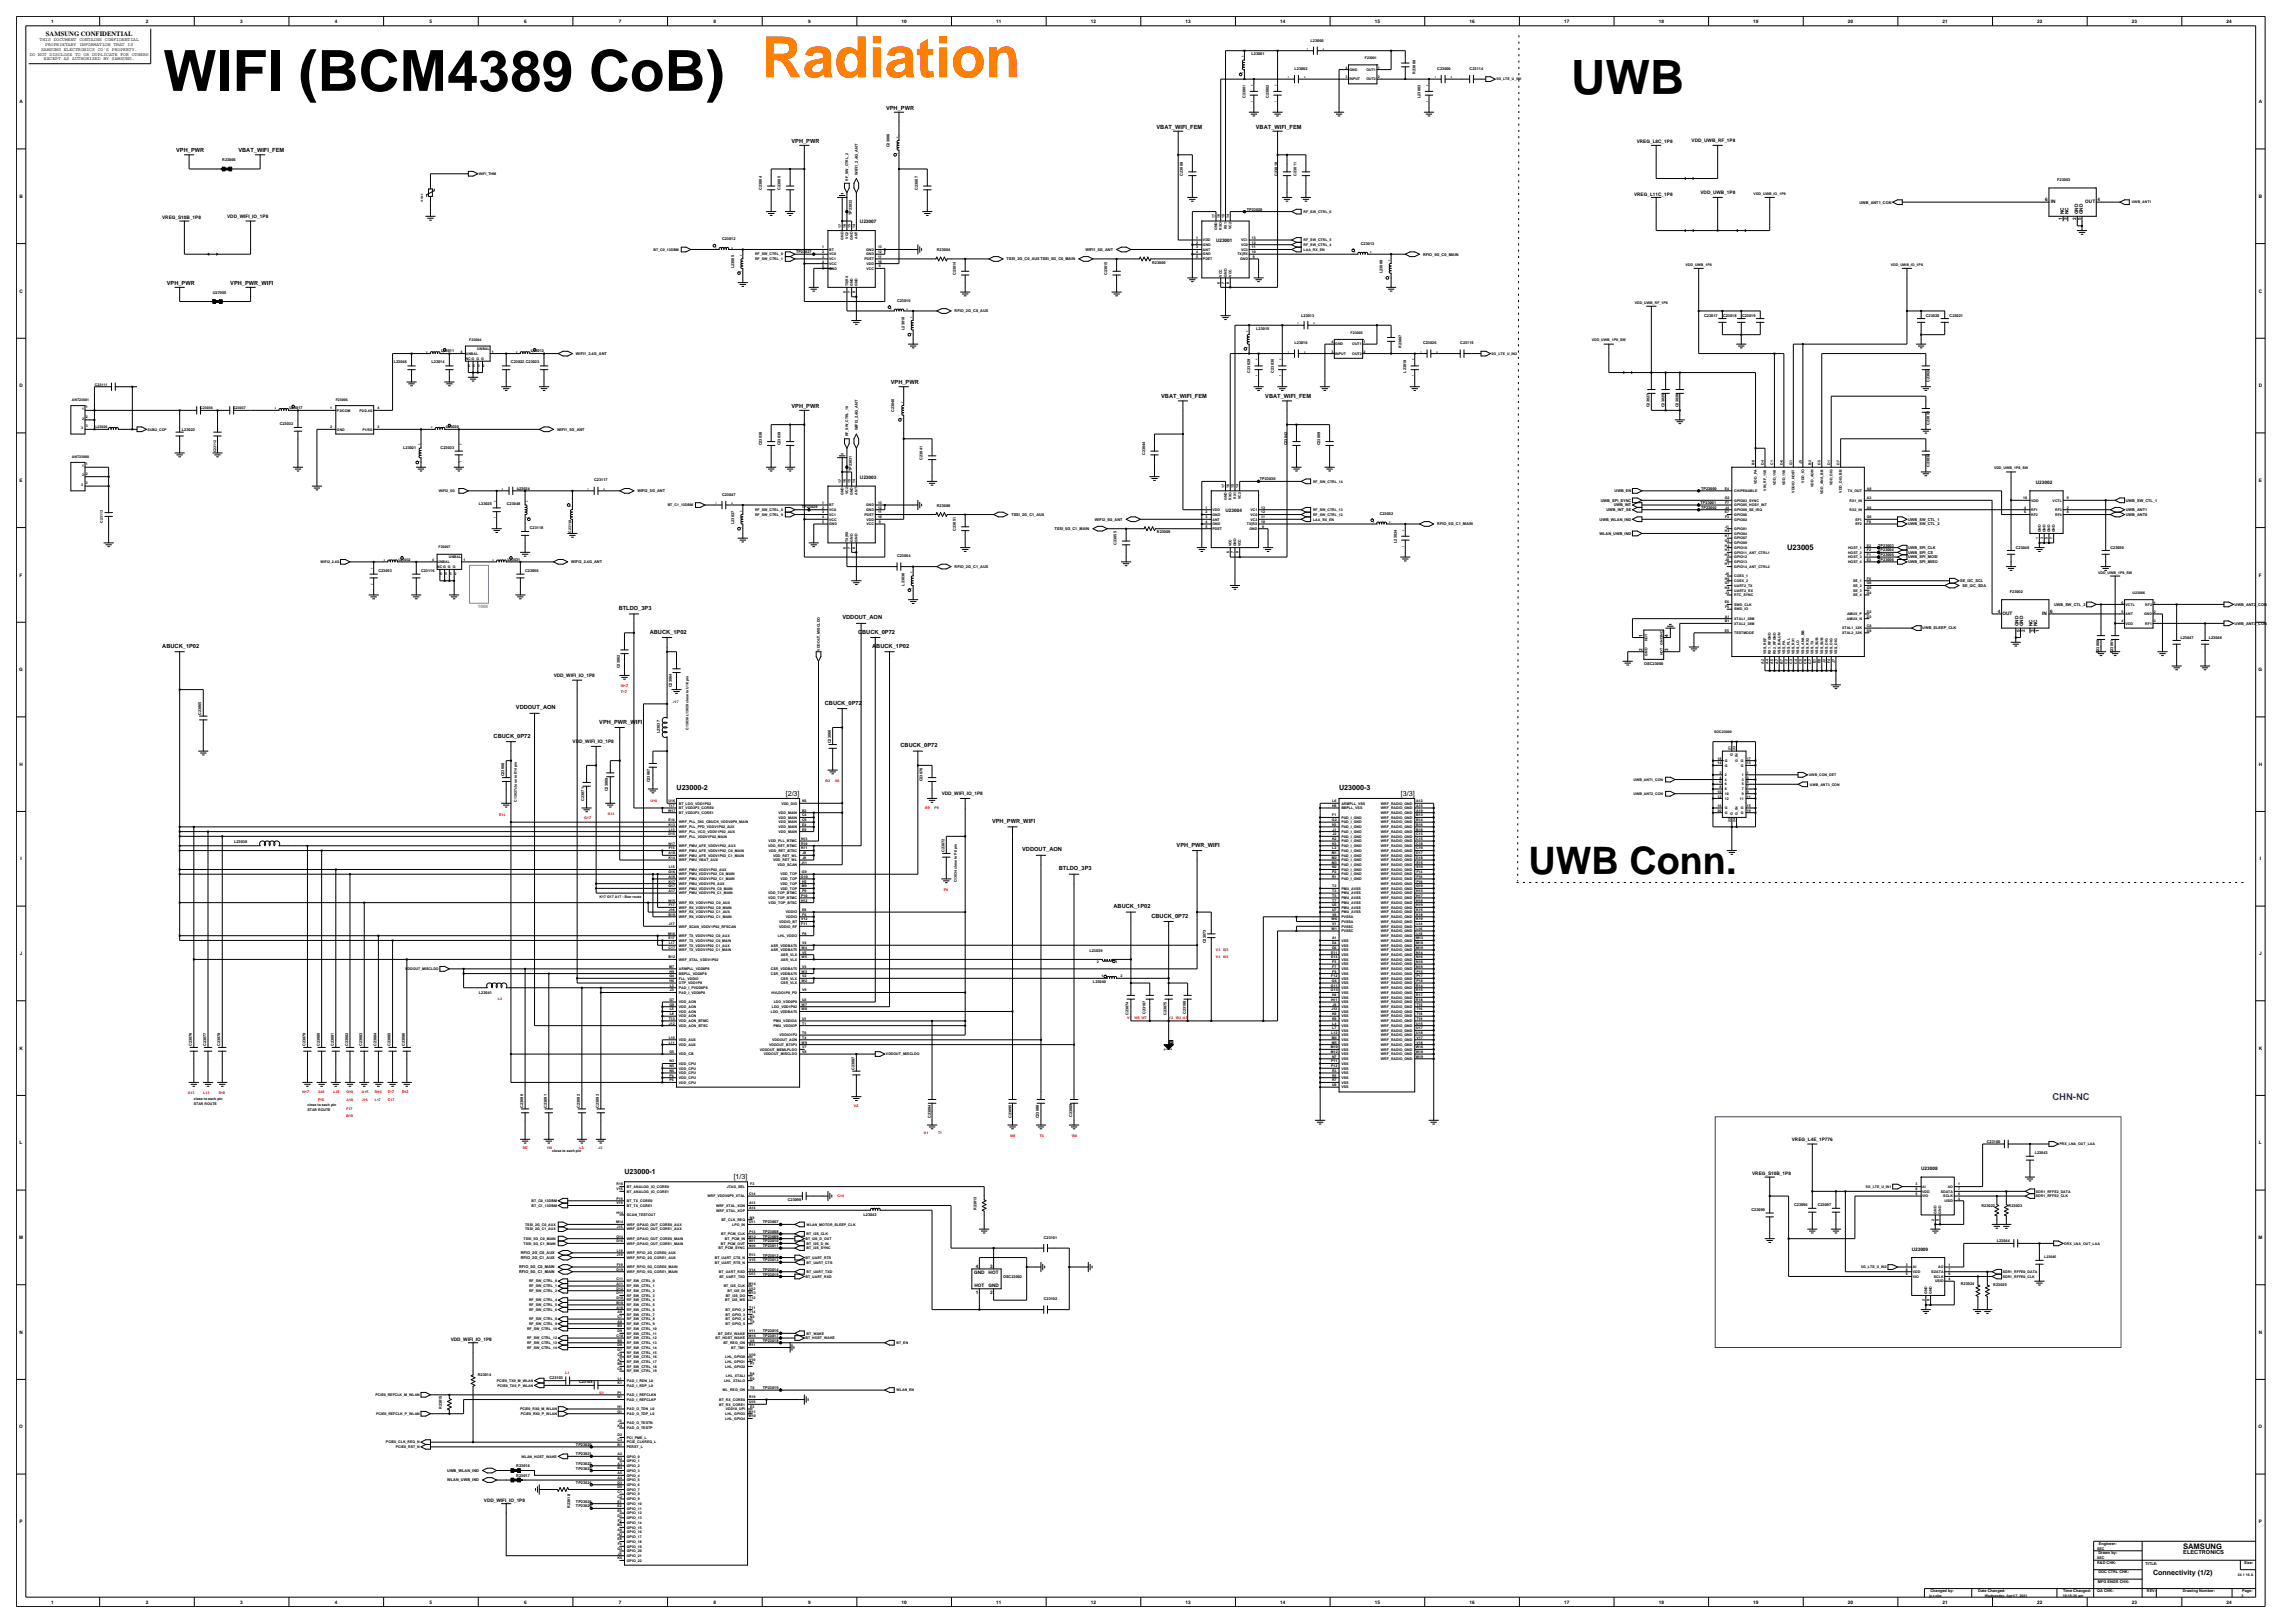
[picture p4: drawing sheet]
<svg xmlns="http://www.w3.org/2000/svg" width="420mm" height="297mm" viewBox="0 0 420 297" stroke-linecap="round" stroke-linejoin="round" font-family="sans-serif">
<defs><g id="words">
<text font-size="10.4" x="29.8" y="16.6">WIFI (BCM4389 CoB) Radiation</text>
<text font-size="8.7" x="287.5" y="17.1">UWB</text>
<text font-size="6.9" x="279.7" y="160">UWB Conn.</text>
<text font-size="1.7" fill="#00f" x="375.6" y="201.3">CHN-NC</text>
<g font-size="1.4">
<text x="327.1" y="100.7">U23005</text>
<text x="399.5" y="283.4">SAMSUNG</text>
</g>
<g font-size="1.3">
<text x="123.8" y="144.6">U23000-2</text>
<text x="143.8" y="145.7">[2/3]</text>
<text x="245.1" y="144.6">U23000-3</text>
<text x="256.4" y="145.7">[3/3]</text>
<text x="114.3" y="214.7">U23000-1</text>
<text x="134.3" y="215.8">[1/3]</text>
<text x="394" y="288.1">Connectivity (1/2)</text>
</g>
<text font-size="1.2" x="8.4" y="6.5">SAMSUNG CONFIDENTIAL</text>
<g font-size="1">
<text x="162.2" y="20">VPH_PWR</text>
<text x="211.6" y="23.5">VBAT_WIFI_FEM</text>
<text x="229.8" y="23.5">VBAT_WIFI_FEM</text>
<text x="32.2" y="27.8">VPH_PWR</text>
<text x="43.6" y="27.8">VBAT_WIFI_FEM</text>
<text x="144.8" y="26.1">VPH_PWR</text>
<text x="30.5" y="52.1">VPH_PWR</text>
<text x="42.1" y="52.1">VPH_PWR_WIFI</text>
<text x="163" y="70.3">VPH_PWR</text>
<text x="144.8" y="74.6">VPH_PWR</text>
<text x="212.5" y="72.9">VBAT_WIFI_FEM</text>
<text x="231.6" y="72.9">VBAT_WIFI_FEM</text>
<text x="113.2" y="111.6">BTLDO_3P3</text>
<text x="154.2" y="113.4">VDDOUT_AON</text>
<text x="29.7" y="118.6">ABUCK_1P02</text>
<text x="118.9" y="116">ABUCK_1P02</text>
<text x="157" y="116">CBUCK_0P72</text>
<text x="159.6" y="118.6">ABUCK_1P02</text>
<text x="94.4" y="129.8">VDDOUT_AON</text>
<text x="151" y="128.9">CBUCK_0P72</text>
<text x="90.3" y="135">CBUCK_0P72</text>
<text x="109.7" y="132.4">VPH_PWR_WIFI</text>
<text x="164.8" y="136.7">CBUCK_0P72</text>
<text x="181.5" y="150.6">VPH_PWR_WIFI</text>
<text x="187.1" y="155.8">VDDOUT_AON</text>
<text x="215.3" y="154.9">VPH_PWR_WIFI</text>
<text x="193.8" y="159.3">BTLDO_3P3</text>
<text x="203.8" y="166.2">ABUCK_1P02</text>
<text x="210.7" y="167.9">CBUCK_0P72</text>
<text x="399.5" y="284.4">ELECTRONICS</text>
</g>
<g font-size=".9">
<text x="9.3" y="4.2">1</text>
<text x="26.7" y="4.2">2</text>
<text x="44" y="4.2">3</text>
<text x="61.3" y="4.2">4</text>
<text x="78.6" y="4.2">5</text>
<text x="95.9" y="4.2">6</text>
<text x="113.3" y="4.2">7</text>
<text x="130.6" y="4.2">8</text>
<text x="147.9" y="4.2">9</text>
<text x="165" y="4.2">10</text>
<text x="182.3" y="4.2">11</text>
<text x="199.6" y="4.2">12</text>
<text x="217" y="4.2">13</text>
<text x="234.3" y="4.2">14</text>
<text x="251.6" y="4.2">15</text>
<text x="268.9" y="4.2">16</text>
<text x="286.2" y="4.2">17</text>
<text x="303.6" y="4.2">18</text>
<text x="320.9" y="4.2">19</text>
<text x="338.2" y="4.2">20</text>
<text x="355.5" y="4.2">21</text>
<text x="372.8" y="4.2">22</text>
<text x="390.2" y="4.2">23</text>
<text x="407.5" y="4.2">24</text>
<text x="5.4" y="10.2">DO NOT DISCLOSE TO OR DUPLICATE FOR OTHERS</text>
<text x="7.3" y="7.6">THIS DOCUMENT CONTAINS CONFIDENTIAL</text>
<text x="7.5" y="9.3">SAMSUNG ELECTRONICS CO'S PROPERTY.</text>
<text x="8" y="11">EXCEPT AS AUTHORIZED BY SAMSUNG.</text>
<text x="8.3" y="8.4">PROPRIETARY INFORMATION THAT IS</text>
<text x="3.6" y="18.9">A</text>
<text x="413.4" y="18.9">A</text>
<text x="299.5" y="26.3">VREG_L8C_1P8</text>
<text x="309.6" y="26">VDD_UWB_RF_1P8</text>
<text x="299" y="35.8">VREG_L11C_1P8</text>
<text x="311.2" y="35.6">VDD_UWB_1P8</text>
<text x="3.6" y="36.2">B</text>
<text x="29.7" y="40.1">VREG_S10B_1P8</text>
<text x="41.6" y="39.9">VDD_WIFI_IO_1P8</text>
<text x="157.4" y="40.9">U23007</text>
<text x="374.3" y="36.8">6</text>
<text x="375.3" y="37.1">IN</text>
<text x="377.4" y="40.2" transform="rotate(-90 377.4 40.2)">1</text>
<text x="377.7" y="39.2" transform="rotate(-90 377.7 39.2)">NC</text>
<text x="378.2" y="40.2" transform="rotate(-90 378.2 40.2)">3</text>
<text x="378.6" y="39.2" transform="rotate(-90 378.6 39.2)">NC</text>
<text x="380" y="40.2" transform="rotate(-90 380 40.2)">2</text>
<text x="380.3" y="39.2" transform="rotate(-90 380.3 39.2)">GND</text>
<text x="380.9" y="40.2" transform="rotate(-90 380.9 40.2)">5</text>
<text x="381.2" y="39.2" transform="rotate(-90 381.2 39.2)">GND</text>
<text x="381.6" y="37.1">OUT</text>
<text x="383.8" y="36.8">4</text>
<text x="413.4" y="36.2">B</text>
<text x="222.5" y="44.3">U23001</text>
<text x="3.6" y="53.5">C</text>
<text x="413.4" y="53.5">C</text>
<text x="3.6" y="70.9">D</text>
<text x="413.4" y="70.9">D</text>
<text x="3.6" y="88.2">E</text>
<text x="157.4" y="87.6">U23003</text>
<text x="372.6" y="88.6">U23002</text>
<text x="413.4" y="88.2">E</text>
<text x="224.3" y="93.7">U23004</text>
<text x="3.6" y="105.5">F</text>
<text x="413.4" y="105.5">F</text>
<text x="365.6" y="112.2">4</text>
<text x="366.5" y="112.5">OUT</text>
<text x="373.8" y="112.5">IN</text>
<text x="375.2" y="112.2">6</text>
<text x="300.6" y="119.1" transform="rotate(-90 300.6 119.1)">2</text>
<text x="300.6" y="116.5" transform="rotate(-90 300.6 116.5)">1</text>
<text x="305.3" y="119.1" transform="rotate(-90 305.3 119.1)">3</text>
<text x="305.3" y="116.5" transform="rotate(-90 305.3 116.5)">4</text>
<text x="369.4" y="114.6" transform="rotate(-90 369.4 114.6)">GND</text>
<text x="369.7" y="115.6" transform="rotate(-90 369.7 115.6)">5</text>
<text x="370.3" y="114.6" transform="rotate(-90 370.3 114.6)">GND</text>
<text x="370.6" y="115.6" transform="rotate(-90 370.6 115.6)">2</text>
<text x="372" y="114.6" transform="rotate(-90 372 114.6)">NC</text>
<text x="372.3" y="115.6" transform="rotate(-90 372.3 115.6)">3</text>
<text x="372.8" y="114.6" transform="rotate(-90 372.8 114.6)">NC</text>
<text x="373.2" y="115.6" transform="rotate(-90 373.2 115.6)">1</text>
<text x="3.5" y="122.8">G</text>
<text x="101.3" y="123.9">VDD_WIFI_IO_1P8</text>
<text x="413.3" y="122.8">G</text>
<text x="104.8" y="136">VDD_WIFI_IO_1P8</text>
<text x="3.6" y="140.2">H</text>
<text x="413.4" y="140.2">H</text>
<text x="172.3" y="145.5">VDD_WIFI_IO_1P8</text>
<text x="3.7" y="157.5">I</text>
<text x="413.5" y="157.5">I</text>
<text x="3.6" y="174.8">J</text>
<text x="413.4" y="174.8">J</text>
<text x="3.6" y="192.1">K</text>
<text x="413.4" y="192.1">K</text>
<text x="3.6" y="209.4">L</text>
<text x="327.9" y="208.8">VREG_L4E_1P776</text>
<text x="413.4" y="209.4">L</text>
<text x="320.7" y="215">VREG_S10B_1P8</text>
<text x="351.6" y="214.2">U23008</text>
<text x="3.5" y="226.7">M</text>
<text x="413.3" y="226.7">M</text>
<text x="178.3" y="233.2">GND</text>
<text x="178.6" y="232">4</text>
<text x="180.9" y="233.2">HOT</text>
<text x="181.2" y="232">3</text>
<text x="349.8" y="228.9">U23009</text>
<text x="178.3" y="235.5">HOT</text>
<text x="178.6" y="236.9">1</text>
<text x="180.9" y="235.5">GND</text>
<text x="181.2" y="236.9">2</text>
<text x="3.6" y="244.1">N</text>
<text x="82.5" y="245.4">VDD_WIFI_IO_1P8</text>
<text x="413.4" y="244.1">N</text>
<text x="3.5" y="261.4">O</text>
<text x="413.3" y="261.4">O</text>
<text x="88.6" y="274.8">VDD_WIFI_IO_1P8</text>
<text x="3.6" y="278.7">P</text>
<text x="413.4" y="278.7">P</text>
<text x="9.3" y="293.4">1</text>
<text x="26.7" y="293.4">2</text>
<text x="44" y="293.4">3</text>
<text x="61.3" y="293.4">4</text>
<text x="78.6" y="293.4">5</text>
<text x="95.9" y="293.4">6</text>
<text x="113.3" y="293.4">7</text>
<text x="130.6" y="293.4">8</text>
<text x="147.9" y="293.4">9</text>
<text x="165" y="293.4">10</text>
<text x="182.3" y="293.4">11</text>
<text x="199.6" y="293.4">12</text>
<text x="217" y="293.4">13</text>
<text x="234.3" y="293.4">14</text>
<text x="251.6" y="293.4">15</text>
<text x="268.9" y="293.4">16</text>
<text x="286.2" y="293.4">17</text>
<text x="303.6" y="293.4">18</text>
<text x="320.9" y="293.4">19</text>
<text x="338.2" y="293.4">20</text>
<text x="355.5" y="293.4">21</text>
<text x="372.8" y="293.4">22</text>
<text x="390.2" y="293.4">23</text>
<text x="407.5" y="293.4">24</text>
</g>
<text font-size=".9" fill="#9f5f9f" x="87.4" y="111.2">1004</text>
<g font-size=".7">
<text x="229" y="10.1">L23001</text>
<text x="239.9" y="7.7">L23000</text>
<text x="249.8" y="10.8">F23001</text>
<text x="227.9" y="17.9" transform="rotate(-90 227.9 17.9)">C23001</text>
<text x="232.2" y="17.9" transform="rotate(-90 232.2 17.9)">C23002</text>
<text x="236.9" y="12.7">L23002</text>
<text x="246.2" y="14.3">3</text>
<text x="246.2" y="12.6">4</text>
<text x="247" y="14.7">INPUT</text>
<text x="247" y="13">GND</text>
<text x="250.1" y="14.7">OUT2</text>
<text x="250.1" y="13">OUT1</text>
<text x="252.2" y="14.3">2</text>
<text x="252.2" y="12.6">1</text>
<text x="259.1" y="13.5" transform="rotate(-90 259.1 13.5)">R23000</text>
<text x="259.9" y="17.9" transform="rotate(-90 259.9 17.9)">L23003</text>
<text x="263" y="12.7">C23000</text>
<text x="269" y="12.7">C23114</text>
<text x="273.8" y="14.7">5G_LTE_U_IN1</text>
<text x="40.7" y="29.5">R23006</text>
<text x="162.8" y="27" transform="rotate(-90 162.8 27)">C23006</text>
<text x="87.6" y="32">WIFI_THM</text>
<text x="139.4" y="34.7" transform="rotate(-90 139.4 34.7)">C23004</text>
<text x="142.9" y="34.7" transform="rotate(-90 142.9 34.7)">C23005</text>
<text x="155.2" y="33.1" transform="rotate(-90 155.2 33.1)">RF_SW_CTRL_2</text>
<text x="157" y="32" transform="rotate(-90 157 32)">WIFI1_2.4G_ANT</text>
<text x="168" y="34.7" transform="rotate(-90 168 34.7)">C23007</text>
<text x="216.5" y="32.1" transform="rotate(-90 216.5 32.1)">C23008</text>
<text x="233.8" y="32.1" transform="rotate(-90 233.8 32.1)">C23010</text>
<text x="237.3" y="32.1" transform="rotate(-90 237.3 32.1)">C23011</text>
<text x="320.9" y="35.7">VDD_UWB_IO_1P8</text>
<text x="376.5" y="33.1">F23003</text>
<text x="153.9" y="41.7" transform="rotate(-90 153.9 41.7)">17</text>
<text x="154.8" y="41.7" transform="rotate(-90 154.8 41.7)">16</text>
<text x="155.7" y="41.7" transform="rotate(-90 155.7 41.7)">15</text>
<text x="155.9" y="39.4" transform="rotate(-90 155.9 39.4)">TP23032</text>
<text x="156.5" y="41.7" transform="rotate(-90 156.5 41.7)">14</text>
<text x="222.3" y="39.9" transform="rotate(-90 222.3 39.9)">17</text>
<text x="223.2" y="39.9" transform="rotate(-90 223.2 39.9)">16</text>
<text x="224.1" y="39.9" transform="rotate(-90 224.1 39.9)">15</text>
<text x="224.5" y="41.9" transform="rotate(-90 224.5 41.9)">RX1</text>
<text x="224.9" y="39.9" transform="rotate(-90 224.9 39.9)">14</text>
<text x="225.4" y="41.9" transform="rotate(-90 225.4 41.9)">VC2</text>
<text x="228.2" y="38.5">TP23028</text>
<text x="238.6" y="39">RF_SW_CTRL_6</text>
<text x="340.3" y="37.2">UWB_ANT1_CON</text>
<text x="390.1" y="37.2">UWB_ANT1</text>
<text x="119.6" y="45.9">BT_C0_13DBM</text>
<text x="132.1" y="43.9">C23012</text>
<text x="138.2" y="46.7">RF_SW_CTRL_0</text>
<text x="138.2" y="47.6">RF_SW_CTRL_1</text>
<text x="145.7" y="46.3">TP23027</text>
<text x="150.5" y="46.3">2</text>
<text x="150.5" y="47.2">3</text>
<text x="150.5" y="45.5">1</text>
<text x="151.7" y="46.7">VC0</text>
<text x="151.7" y="47.6">VC1</text>
<text x="151.7" y="45.9">BT</text>
<text x="154.4" y="43.9" transform="rotate(-90 154.4 43.9)">GND</text>
<text x="155.2" y="43.7" transform="rotate(-90 155.2 43.7)">VC2</text>
<text x="156.1" y="43.9" transform="rotate(-90 156.1 43.9)">GND</text>
<text x="157" y="43.7" transform="rotate(-90 157 43.7)">ANT</text>
<text x="158.2" y="47.6">PDET</text>
<text x="158.5" y="46.7">GND</text>
<text x="158.5" y="45.9">GND</text>
<text x="160.7" y="45.5">13</text>
<text x="160.7" y="47.2">11</text>
<text x="160.7" y="46.3">12</text>
<text x="171.4" y="46">R23004</text>
<text x="184.2" y="47.6">TSSI_2G_C0_AUXTSSI_5G_C0_MAIN</text>
<text x="198.6" y="45.9">WIFI1_5G_ANT</text>
<text x="218.9" y="44.6">2</text>
<text x="218.9" y="45.5">3</text>
<text x="218.9" y="46.3">4</text>
<text x="218.9" y="47.2">5</text>
<text x="218.9" y="43.7">1</text>
<text x="220.2" y="45">GND</text>
<text x="220.2" y="45.9">ANT</text>
<text x="220.2" y="46.7">GND</text>
<text x="220.2" y="47.6">PDET</text>
<text x="220.2" y="44.2">VDD</text>
<text x="222.8" y="42.1" transform="rotate(-90 222.8 42.1)">GND</text>
<text x="223.6" y="42.1" transform="rotate(-90 223.6 42.1)">RXO</text>
<text x="226.5" y="46.7">TX|RX</text>
<text x="226.9" y="47.6">GND</text>
<text x="227.1" y="45.9">VC3</text>
<text x="227.1" y="45">VC0</text>
<text x="227.1" y="44.2">VC1</text>
<text x="229.1" y="46.3">10</text>
<text x="229.1" y="45.5">11</text>
<text x="229.1" y="44.6">12</text>
<text x="229.1" y="43.7">13</text>
<text x="229.3" y="47.2">9</text>
<text x="238.6" y="45">RF_SW_CTRL_4</text>
<text x="238.6" y="44.2">RF_SW_CTRL_5</text>
<text x="238.6" y="45.9">LAA_RX_EN</text>
<text x="249" y="44.8">C23013</text>
<text x="260.4" y="46.8">RFIO_5G_C0_MAIN</text>
<text x="38.9" y="53.8">U27055</text>
<text x="134.4" y="49.1" transform="rotate(-90 134.4 49.1)">L23005</text>
<text x="150.5" y="48.9">5</text>
<text x="150.5" y="48.1">4</text>
<text x="151.7" y="48.5">VCC</text>
<text x="151.7" y="49.3">GND</text>
<text x="154.8" y="53.6" transform="rotate(-90 154.8 53.6)">6</text>
<text x="155.2" y="52.4" transform="rotate(-90 155.2 52.4)">TX|RX</text>
<text x="155.7" y="53.6" transform="rotate(-90 155.7 53.6)">7</text>
<text x="156.1" y="52.4" transform="rotate(-90 156.1 52.4)">GND</text>
<text x="156.5" y="53.6" transform="rotate(-90 156.5 53.6)">8</text>
<text x="157" y="52.4" transform="rotate(-90 157 52.4)">GND</text>
<text x="158.6" y="49.3">VCC</text>
<text x="158.6" y="48.5">VDD</text>
<text x="160.7" y="48.1">10</text>
<text x="160.9" y="48.9">9</text>
<text x="174.9" y="50.3" transform="rotate(-90 174.9 50.3)">C23014</text>
<text x="202.6" y="50.3" transform="rotate(-90 202.6 50.3)">C23015</text>
<text x="210.9" y="48.2">R23005</text>
<text x="223.2" y="51.9" transform="rotate(-90 223.2 51.9)">6</text>
<text x="223.6" y="50.6" transform="rotate(-90 223.6 50.6)">VCC</text>
<text x="224.1" y="51.9" transform="rotate(-90 224.1 51.9)">7</text>
<text x="224.5" y="50.6" transform="rotate(-90 224.5 50.6)">GND</text>
<text x="224.9" y="51.9" transform="rotate(-90 224.9 51.9)">8</text>
<text x="225.4" y="50.6" transform="rotate(-90 225.4 50.6)">VCC</text>
<text x="253" y="50" transform="rotate(-90 253 50)">L23008</text>
<text x="308.5" y="48.7">VDD_UWB_1P8</text>
<text x="346" y="48.7">VDD_UWB_IO_1P8</text>
<text x="164.2" y="55.2">C23016</text>
<text x="174.7" y="57.2">RFIO_2G_C0_AUX</text>
<text x="238.1" y="57.9">L23013</text>
<text x="299.2" y="55.6">VDD_UWB_RF_1P8</text>
<text x="311.9" y="58.1">C23017</text>
<text x="315.3" y="58.1">C23018</text>
<text x="318.8" y="58.1">C23019</text>
<text x="352.4" y="58.1">C23020</text>
<text x="356.8" y="58.1">C23021</text>
<text x="80.7" y="64.5">L23011</text>
<text x="84.3" y="64.5">4</text>
<text x="85.2" y="65.9">NC G G G</text>
<text x="85.3" y="64.9">UNBAL</text>
<text x="85.9" y="62.3">F23004</text>
<text x="87.3" y="64">UNBAL</text>
<text x="90" y="64.5">1</text>
<text x="97.2" y="64.5">L23012</text>
<text x="105.4" y="65">WIFI1_2.4G_ANT</text>
<text x="165.6" y="60.4" transform="rotate(-90 165.6 60.4)">L23010</text>
<text x="229.9" y="60.4">L23015</text>
<text x="236.9" y="63">L23016</text>
<text x="243.7" y="64.5">3</text>
<text x="243.7" y="62.8">4</text>
<text x="244.4" y="64.9">INPUT</text>
<text x="244.4" y="63.2">GND</text>
<text x="247.2" y="61.1">F23005</text>
<text x="247.5" y="64.9">OUT2</text>
<text x="247.5" y="63.2">OUT1</text>
<text x="249.6" y="62.8">1</text>
<text x="249.6" y="64.5">2</text>
<text x="256.5" y="63.7" transform="rotate(-90 256.5 63.7)">R23007</text>
<text x="260.4" y="63">C23026</text>
<text x="267.2" y="63">C23115</text>
<text x="273" y="64.9">5G_LTE_U_IN2</text>
<text x="291.3" y="62.3">VDD_UWB_1P8_SW</text>
<text x="17.4" y="70.6">C23111</text>
<text x="72.1" y="66.5">L23046</text>
<text x="79" y="66.5">L23014</text>
<text x="85.7" y="67.1">6</text>
<text x="86.6" y="67.1">5</text>
<text x="87.4" y="67.1">3</text>
<text x="88.3" y="67.1">2</text>
<text x="93.5" y="66.5">C23022 C23023</text>
<text x="228.8" y="68.2" transform="rotate(-90 228.8 68.2)">C23029</text>
<text x="233.1" y="68.2" transform="rotate(-90 233.1 68.2)">C23030</text>
<text x="257.4" y="68.2" transform="rotate(-90 257.4 68.2)">L23018</text>
<text x="353.1" y="69.9" transform="rotate(-90 353.1 69.9)">C23024</text>
<text x="13.2" y="73.4">ANT23001</text>
<text x="15" y="75">1</text>
<text x="15" y="76.8">2</text>
<text x="15.7" y="74.7">1</text>
<text x="15.7" y="76.4">2</text>
<text x="36.7" y="74.9">C23036</text>
<text x="42.7" y="74.9">C23037</text>
<text x="51.2" y="77.8">C23032</text>
<text x="53" y="74.9">L23017</text>
<text x="60.4" y="74.9">1</text>
<text x="61.5" y="73.4">F23006</text>
<text x="61.7" y="75.3">P3/COM</text>
<text x="65.8" y="75.3">P2/2.4G</text>
<text x="69.1" y="74.9">4</text>
<text x="163.7" y="75.4" transform="rotate(-90 163.7 75.4)">C23040</text>
<text x="301.8" y="74.5" transform="rotate(-90 301.8 74.5)">C23027</text>
<text x="304.6" y="74.5" transform="rotate(-90 304.6 74.5)">C23025</text>
<text x="307.2" y="74.5" transform="rotate(-90 307.2 74.5)">C23028</text>
<text x="353.1" y="77.7" transform="rotate(-90 353.1 77.7)">C23031</text>
<text x="13.2" y="83.7">ANT23000</text>
<text x="14.9" y="78.5">3</text>
<text x="15.7" y="78.2">3</text>
<text x="17.5" y="78.4">L23026</text>
<text x="27" y="78.8">SUB2_CCP</text>
<text x="33.3" y="78.9">L23022</text>
<text x="39.6" y="82.8" transform="rotate(-90 39.6 82.8)">C23112</text>
<text x="60.4" y="78.4">2</text>
<text x="61.7" y="78.8">GND</text>
<text x="66.3" y="78.8">P1/5G</text>
<text x="69.1" y="78.4">3</text>
<text x="73.8" y="82.1">L23021</text>
<text x="80.6" y="82.1">C23033</text>
<text x="81.6" y="78.4">L23020</text>
<text x="101.9" y="78.8">WIFI1_5G_ANT</text>
<text x="139.4" y="81.5" transform="rotate(-90 139.4 81.5)">C23038</text>
<text x="142.9" y="81.5" transform="rotate(-90 142.9 81.5)">C23039</text>
<text x="155.2" y="79.9" transform="rotate(-90 155.2 79.9)">RF_SW_CTRL_10</text>
<text x="157" y="78.8" transform="rotate(-90 157 78.8)">WIFI2_2.4G_ANT</text>
<text x="209.5" y="83.2" transform="rotate(-90 209.5 83.2)">C23044</text>
<text x="235.5" y="81.5" transform="rotate(-90 235.5 81.5)">C23042</text>
<text x="241.6" y="81.5" transform="rotate(-90 241.6 81.5)">C23009</text>
<text x="14.9" y="88.9">3</text>
<text x="15" y="85.4">1</text>
<text x="15" y="87.2">2</text>
<text x="15.7" y="85.1">1</text>
<text x="15.7" y="86.8">2</text>
<text x="15.7" y="88.6">3</text>
<text x="94.6" y="89.6">L23024</text>
<text x="108.7" y="88.1">C23117</text>
<text x="153.9" y="88.5" transform="rotate(-90 153.9 88.5)">17</text>
<text x="154.8" y="88.5" transform="rotate(-90 154.8 88.5)">16</text>
<text x="155.7" y="88.5" transform="rotate(-90 155.7 88.5)">15</text>
<text x="155.9" y="86.2" transform="rotate(-90 155.9 86.2)">TP23031</text>
<text x="156.5" y="88.5" transform="rotate(-90 156.5 88.5)">14</text>
<text x="168.8" y="84.1" transform="rotate(-90 168.8 84.1)">C23041</text>
<text x="224.1" y="89.3" transform="rotate(-90 224.1 89.3)">17</text>
<text x="224.9" y="89.3" transform="rotate(-90 224.9 89.3)">16</text>
<text x="225.8" y="89.3" transform="rotate(-90 225.8 89.3)">15</text>
<text x="226.7" y="89.3" transform="rotate(-90 226.7 89.3)">14</text>
<text x="230.6" y="87.9">TP23030</text>
<text x="240.3" y="88.3">RF_SW_CTRL_14</text>
<text x="311.3" y="89.6">TP23000</text>
<text x="315.7" y="89.6">E4</text>
<text x="321.1" y="85" transform="rotate(-90 321.1 85)">B8</text>
<text x="321.5" y="88.6" transform="rotate(-90 321.5 88.6)">VDD_PA</text>
<text x="322.8" y="85" transform="rotate(-90 322.8 85)">D4</text>
<text x="323.2" y="89.8" transform="rotate(-90 323.2 89.8)">VIN_RF_1V8</text>
<text x="324.5" y="85" transform="rotate(-90 324.5 85)">C1</text>
<text x="325" y="88.8" transform="rotate(-90 325 88.8)">VDD_1V8</text>
<text x="326.3" y="85" transform="rotate(-90 326.3 85)">D6</text>
<text x="326.7" y="88.8" transform="rotate(-90 326.7 88.8)">VDD_1V8</text>
<text x="328" y="85" transform="rotate(-90 328 85)">G1</text>
<text x="329.7" y="85" transform="rotate(-90 329.7 85)">J5</text>
<text x="330.2" y="88.3" transform="rotate(-90 330.2 88.3)">VDD_IO</text>
<text x="331.5" y="85" transform="rotate(-90 331.5 85)">B2</text>
<text x="331.9" y="89.1" transform="rotate(-90 331.9 89.1)">VDD_AON</text>
<text x="333.2" y="85" transform="rotate(-90 333.2 85)">D5</text>
<text x="334.9" y="85" transform="rotate(-90 334.9 85)">D1</text>
<text x="335.4" y="88.8" transform="rotate(-90 335.4 88.8)">VDD_DIG</text>
<text x="336.7" y="85" transform="rotate(-90 336.7 85)">D7</text>
<text x="341.6" y="89.6">A8</text>
<text x="353.1" y="85.5" transform="rotate(-90 353.1 85.5)">C23034</text>
<text x="364.9" y="85.7">VDD_UWB_1P8_SW</text>
<text x="18.8" y="95.7" transform="rotate(-90 18.8 95.7)">C23113</text>
<text x="80.3" y="90.1">WIFI2_5G</text>
<text x="87.6" y="92.5">L23025</text>
<text x="92.8" y="92.5">C23048</text>
<text x="116.7" y="90.1">WIFI2_5G_ANT</text>
<text x="122.2" y="92.6">BT_C1_13DBM</text>
<text x="132.1" y="90.7">C23047</text>
<text x="134.4" y="95.9" transform="rotate(-90 134.4 95.9)">L23027</text>
<text x="138.2" y="94.4">RF_SW_CTRL_9</text>
<text x="138.2" y="93.5">RF_SW_CTRL_8</text>
<text x="146.8" y="92.9">TP23029</text>
<text x="150.5" y="94.8">4</text>
<text x="150.5" y="95.7">5</text>
<text x="150.5" y="93.1">2</text>
<text x="150.5" y="93.9">3</text>
<text x="150.5" y="92.2">1</text>
<text x="151.7" y="95.3">VCC</text>
<text x="151.7" y="93.5">VC0</text>
<text x="151.7" y="94.4">VC1</text>
<text x="151.7" y="92.6">BT</text>
<text x="154.4" y="90.6" transform="rotate(-90 154.4 90.6)">GND</text>
<text x="155.2" y="90.4" transform="rotate(-90 155.2 90.4)">VC2</text>
<text x="156.1" y="90.6" transform="rotate(-90 156.1 90.6)">GND</text>
<text x="157" y="90.5" transform="rotate(-90 157 90.5)">ANT</text>
<text x="158.2" y="94.4">PDET</text>
<text x="158.5" y="93.5">GND</text>
<text x="158.5" y="92.6">GND</text>
<text x="158.6" y="95.3">VDD</text>
<text x="160.7" y="93.1">12</text>
<text x="160.7" y="92.2">13</text>
<text x="160.7" y="94.8">10</text>
<text x="160.7" y="93.9">11</text>
<text x="160.9" y="95.7">9</text>
<text x="171.4" y="92.8">R23008</text>
<text x="185.1" y="94.4">TSSI_2G_C1_AUX</text>
<text x="200.4" y="95.3">WIFI2_5G_ANT</text>
<text x="220.6" y="93.9">2</text>
<text x="220.6" y="94.8">3</text>
<text x="220.6" y="95.7">4</text>
<text x="220.6" y="93.1">1</text>
<text x="221.9" y="95.3">ANT</text>
<text x="221.9" y="94.4">GND</text>
<text x="221.9" y="93.5">VDD</text>
<text x="224.5" y="91.5" transform="rotate(-90 224.5 91.5)">GND</text>
<text x="225.4" y="91.4" transform="rotate(-90 225.4 91.4)">RXO</text>
<text x="226.2" y="91.3" transform="rotate(-90 226.2 91.3)">RX1</text>
<text x="227.1" y="91.3" transform="rotate(-90 227.1 91.3)">VC2</text>
<text x="228.8" y="95.3">VC3</text>
<text x="228.8" y="94.4">VC0</text>
<text x="228.8" y="93.5">VC1</text>
<text x="230.8" y="95.7">10</text>
<text x="230.8" y="94.8">11</text>
<text x="230.8" y="93.9">12</text>
<text x="230.8" y="93.1">13</text>
<text x="240.3" y="95.3">LAA_RX_EN</text>
<text x="240.3" y="94.4">RF_SW_CTRL_12</text>
<text x="240.3" y="93.5">RF_SW_CTRL_13</text>
<text x="252.5" y="94.2">C23052</text>
<text x="292.7" y="95.3">UWB_WLAN_IND</text>
<text x="293" y="91.8">UWB_SPI_SYNC</text>
<text x="294" y="93.5">UWB_INT_SE</text>
<text x="295.3" y="92.7">UWB_INT</text>
<text x="295.5" y="90.1">UWB_EN</text>
<text x="311.2" y="92.3">TP23001</text>
<text x="311.3" y="93.1">TP23002</text>
<text x="315.6" y="91.4">G2</text>
<text x="315.7" y="93.9">E7</text>
<text x="315.7" y="92.2">F7</text>
<text x="315.7" y="94.8">F3</text>
<text x="315.7" y="93.1">J4</text>
<text x="317.4" y="93.5">GPIO08_SE_IRQ</text>
<text x="317.4" y="91.8">GPIO03_SYNC</text>
<text x="317.4" y="95.3">GPIO02</text>
<text x="317.4" y="92.6">GPIO05_HOSY_INT</text>
<text x="317.4" y="90.1">CHIPENABLE</text>
<text x="317.4" y="94.4">GPIO06</text>
<text x="328.4" y="90.2" transform="rotate(-90 328.4 90.2)">VDDIO_HOST</text>
<text x="333.6" y="90.4" transform="rotate(-90 333.6 90.4)">VDD_ANA_BB</text>
<text x="337.1" y="90.1" transform="rotate(-90 337.1 90.1)">VDD_DIG_BB</text>
<text x="338.2" y="90.1">TX_OUT</text>
<text x="338.5" y="93.5">RX2_IN</text>
<text x="338.5" y="91.8">RX1_IN</text>
<text x="339.6" y="95.3">EF1</text>
<text x="341.6" y="94.8">G8</text>
<text x="341.6" y="91.4">A3</text>
<text x="341.6" y="93.1">A6</text>
<text x="341.7" y="95.7">F8</text>
<text x="349.2" y="95.3">UWB_SW_CTL_1</text>
<text x="370.3" y="91.4">10</text>
<text x="370.4" y="93.1">4</text>
<text x="370.4" y="93.9">6</text>
<text x="371.7" y="91.8">VDD</text>
<text x="371.7" y="93.5">RF1</text>
<text x="371.7" y="94.4">RF2</text>
<text x="375.6" y="91.8">VCTL</text>
<text x="376.1" y="94.4">RF4</text>
<text x="376.1" y="93.5">RF3</text>
<text x="378.2" y="91.4">9</text>
<text x="378.2" y="93.1">2</text>
<text x="378.2" y="93.9">8</text>
<text x="389" y="93.5">UWB_ANT1</text>
<text x="389" y="94.4">UWB_ANT0</text>
<text x="389" y="91.8">UWB_SW_CTL_1</text>
<text x="80.2" y="100.2">F23007</text>
<text x="97" y="96.7">C23118</text>
<text x="104.5" y="97.5" transform="rotate(-90 104.5 97.5)">C23119</text>
<text x="151.7" y="96.1">GND</text>
<text x="154.8" y="100.4" transform="rotate(-90 154.8 100.4)">6</text>
<text x="155.2" y="99.1" transform="rotate(-90 155.2 99.1)">TX|RX</text>
<text x="155.7" y="100.4" transform="rotate(-90 155.7 100.4)">7</text>
<text x="156.1" y="99.1" transform="rotate(-90 156.1 99.1)">GND</text>
<text x="156.5" y="100.4" transform="rotate(-90 156.5 100.4)">8</text>
<text x="157" y="99.1" transform="rotate(-90 157 99.1)">GND</text>
<text x="158.6" y="96.1">VCC</text>
<text x="164.2" y="101.9">C23054</text>
<text x="174.9" y="97.1" transform="rotate(-90 174.9 97.1)">C23051</text>
<text x="193" y="97">TSSI_5G_C1_MAIN</text>
<text x="204.3" y="99.7" transform="rotate(-90 204.3 99.7)">C23055</text>
<text x="211.7" y="97.6">R23009</text>
<text x="220.6" y="96.5">5</text>
<text x="221.9" y="96.1">GND</text>
<text x="221.9" y="97">PDET</text>
<text x="224.9" y="101.3" transform="rotate(-90 224.9 101.3)">6</text>
<text x="225.4" y="100" transform="rotate(-90 225.4 100)">VCC</text>
<text x="225.8" y="101.3" transform="rotate(-90 225.8 101.3)">7</text>
<text x="226.2" y="100" transform="rotate(-90 226.2 100)">GND</text>
<text x="226.7" y="101.3" transform="rotate(-90 226.7 101.3)">8</text>
<text x="227.1" y="100" transform="rotate(-90 227.1 100)">VCC</text>
<text x="228.2" y="96.1">TX|RX</text>
<text x="228.7" y="97">GND</text>
<text x="231" y="96.5">9</text>
<text x="255.6" y="99.3" transform="rotate(-90 255.6 99.3)">L23034</text>
<text x="263" y="96.1">RFIO_5G_C1_MAIN</text>
<text x="292.7" y="97.9">WLAN_UWB_IND</text>
<text x="315.6" y="99.2">G3</text>
<text x="315.7" y="98.3">H7</text>
<text x="315.7" y="97.4">H2</text>
<text x="315.7" y="100.9">H3</text>
<text x="315.7" y="100">H4</text>
<text x="315.7" y="101.7">H5</text>
<text x="315.7" y="96.5">J1</text>
<text x="317.4" y="97">GPIO01</text>
<text x="317.4" y="97.8">GPIO04</text>
<text x="317.4" y="101.3">GPIO11_ANT_CTRL1</text>
<text x="317.4" y="100.4">GPIO10</text>
<text x="317.4" y="98.7">GPIO07</text>
<text x="317.4" y="99.6">GPIO09</text>
<text x="338.2" y="101.3">HOST_2</text>
<text x="338.2" y="100.4">HOST_1</text>
<text x="339.6" y="96.1">EF2</text>
<text x="341.7" y="100">E2</text>
<text x="341.7" y="101.7">F1</text>
<text x="341.7" y="100.9">F2</text>
<text x="343.7" y="100.9">TP23004</text>
<text x="343.7" y="100">TP23003</text>
<text x="343.7" y="101.8">TP23005</text>
<text x="349.2" y="101.3">UWB_SPI_CS</text>
<text x="349.2" y="96.1">UWB_SW_CTL_2</text>
<text x="349.2" y="100.5">UWB_SPI_CLK</text>
<text x="368.9" y="100.5">C23049</text>
<text x="373" y="98.7" transform="rotate(-90 373 98.7)">1</text>
<text x="373.5" y="97.4" transform="rotate(-90 373.5 97.4)">GND</text>
<text x="373.9" y="98.7" transform="rotate(-90 373.9 98.7)">3</text>
<text x="374.3" y="97.4" transform="rotate(-90 374.3 97.4)">GND</text>
<text x="374.8" y="98.7" transform="rotate(-90 374.8 98.7)">5</text>
<text x="375.2" y="97.4" transform="rotate(-90 375.2 97.4)">GND</text>
<text x="375.6" y="98.7" transform="rotate(-90 375.6 98.7)">7</text>
<text x="376.1" y="97.4" transform="rotate(-90 376.1 97.4)">GND</text>
<text x="386.2" y="100.5">C23050</text>
<text x="58.6" y="103.1">WIFI2_2.4G</text>
<text x="69.3" y="104.6">C23053</text>
<text x="72.9" y="102.6">L23032</text>
<text x="77" y="104.6">C23116</text>
<text x="79.1" y="102.6">4</text>
<text x="80" y="103.9">NC G G G</text>
<text x="80.1" y="103">UNBAL</text>
<text x="80.6" y="105.2">6</text>
<text x="81.4" y="105.2">5</text>
<text x="82.1" y="102.1">UNBAL</text>
<text x="82.3" y="105.2">3</text>
<text x="83.2" y="105.2">2</text>
<text x="84.8" y="102.6">1</text>
<text x="92.9" y="102.6">L23031</text>
<text x="96.1" y="104.6">C23056</text>
<text x="104.5" y="103.1">WIFI2_2.4G_ANT</text>
<text x="165.6" y="107.1" transform="rotate(-90 165.6 107.1)">L23036</text>
<text x="174.7" y="103.9">RFIO_2G_C1_AUX</text>
<text x="315.6" y="106.9">G7</text>
<text x="315.7" y="107.8">H8</text>
<text x="315.7" y="103.5">H1</text>
<text x="315.7" y="106.1">H6</text>
<text x="315.7" y="102.6">J8</text>
<text x="315.7" y="105.2">J6</text>
<text x="317.4" y="103.1">GPIO13</text>
<text x="317.4" y="105.6">COEX_1</text>
<text x="317.4" y="107.4">UART2_TX</text>
<text x="317.4" y="103.9">GPIO14_ANT_CTRL2</text>
<text x="317.4" y="102.2">GPIO12</text>
<text x="317.4" y="106.5">COEX_2</text>
<text x="338.2" y="102.2">HOST_3</text>
<text x="338.2" y="103.1">HOST_4</text>
<text x="339.2" y="107.4">SE_2</text>
<text x="339.2" y="106.5">SE_1</text>
<text x="341.6" y="107.8">G5</text>
<text x="341.6" y="106.9">G6</text>
<text x="341.7" y="102.6">E3</text>
<text x="341.7" y="106.1">F6</text>
<text x="343.7" y="102.6">TP23006</text>
<text x="349.2" y="103.1">UWB_SPI_MISO</text>
<text x="349.2" y="102.2">UWB_SPI_MOSI</text>
<text x="358.7" y="106.5">SE_I2C_SCL</text>
<text x="359.2" y="107.4">SE_I2C_SDA</text>
<text x="384" y="105.1">VDD_UWB_1P8_SW</text>
<text x="315.7" y="113.9">B1</text>
<text x="315.7" y="113">A1</text>
<text x="315.7" y="110.4">E6</text>
<text x="315.7" y="111.3">F5</text>
<text x="315.7" y="108.7">J3</text>
<text x="317.4" y="108.2">UART2_RX</text>
<text x="317.4" y="109.1">RTC_SYNC</text>
<text x="317.4" y="111.7">SWD_IO</text>
<text x="317.4" y="110.8">SWD_CLK</text>
<text x="317.4" y="113.4">XTAL1_38M</text>
<text x="338" y="113.4">AMUX_N</text>
<text x="338" y="112.6">AMUX_P</text>
<text x="339.2" y="109.1">SE_4</text>
<text x="339.2" y="108.2">SE_3</text>
<text x="341.6" y="108.7">G4</text>
<text x="341.6" y="112.1">D2</text>
<text x="341.6" y="113">D3</text>
<text x="367.8" y="108.5">F23002</text>
<text x="375.9" y="110.8">UWB_SW_CTL_2</text>
<text x="388.3" y="110.4">6</text>
<text x="388.3" y="113.9">4</text>
<text x="388.3" y="112.2">5</text>
<text x="389" y="110.8">VCTL</text>
<text x="389" y="112.6">ANT</text>
<text x="390.3" y="108.7">U23006</text>
<text x="392.4" y="112.6">GND</text>
<text x="392.6" y="110.8">RF2</text>
<text x="394.2" y="113.9">3</text>
<text x="394.2" y="110.4">1</text>
<text x="394.2" y="112.2">2</text>
<text x="409" y="110.8">UWB_ANT2_CON</text>
<text x="150" y="119" transform="rotate(-90 150 119)">VDDOUT_MISCLDO</text>
<text x="301.5" y="120" transform="rotate(-90 301.5 120)">GND</text>
<text x="301.5" y="117.4" transform="rotate(-90 301.5 117.4)">HOT</text>
<text x="304.3" y="119.9" transform="rotate(-90 304.3 119.9)">HOT</text>
<text x="304.3" y="118" transform="rotate(-90 304.3 118)">GND|NC</text>
<text x="315.7" y="115.6">E5</text>
<text x="317.4" y="116">TESTMODE</text>
<text x="317.4" y="114.3">XTAL2_38M</text>
<text x="323.2" y="119.7" transform="rotate(-90 323.2 119.7)">VSS_REF</text>
<text x="324.1" y="119.7" transform="rotate(-90 324.1 119.7)">RX1_RFGND</text>
<text x="325" y="119.7" transform="rotate(-90 325 119.7)">RX2_RFGND</text>
<text x="325.8" y="119.7" transform="rotate(-90 325.8 119.7)">VSS_BALUN</text>
<text x="326.7" y="119.7" transform="rotate(-90 326.7 119.7)">VSS_PA</text>
<text x="327.6" y="119.7" transform="rotate(-90 327.6 119.7)">VSS_PLL</text>
<text x="328.4" y="119.7" transform="rotate(-90 328.4 119.7)">VSS_RX1</text>
<text x="329.3" y="119.7" transform="rotate(-90 329.3 119.7)">VSS_LO</text>
<text x="330.2" y="119.7" transform="rotate(-90 330.2 119.7)">VSS_ANA_BB</text>
<text x="331" y="119.7" transform="rotate(-90 331 119.7)">VSS_RX2</text>
<text x="331.9" y="119.7" transform="rotate(-90 331.9 119.7)">VSS_TX</text>
<text x="332.8" y="119.7" transform="rotate(-90 332.8 119.7)">VSS_SUB</text>
<text x="333.6" y="119.7" transform="rotate(-90 333.6 119.7)">VSS_SUB</text>
<text x="334.5" y="119.7" transform="rotate(-90 334.5 119.7)">VSS_DIG</text>
<text x="335.4" y="119.7" transform="rotate(-90 335.4 119.7)">VSS_DIG</text>
<text x="336.2" y="119.7" transform="rotate(-90 336.2 119.7)">VSS_DIG</text>
<text x="337.1" y="116">XTAL2_32K</text>
<text x="337.1" y="115.2">XTAL1_32K</text>
<text x="341.6" y="115.6">D8</text>
<text x="341.6" y="114.7">C8</text>
<text x="351.8" y="115.2">UWB_SLEEP_CLK</text>
<text x="384.1" y="119.6" transform="rotate(-90 384.1 119.6)">C23060</text>
<text x="386.7" y="119.6" transform="rotate(-90 386.7 119.6)">C23061</text>
<text x="389" y="114.3">VDD</text>
<text x="392.6" y="114.3">RF1</text>
<text x="399" y="117">L23047</text>
<text x="404.2" y="117">L23048</text>
<text x="409" y="114.3">UWB_ANT3_CON</text>
<text x="113.4" y="122.3" transform="rotate(-90 113.4 122.3)">C23062</text>
<text x="122.9" y="125.8" transform="rotate(-90 122.9 125.8)">C23064</text>
<text x="300.9" y="121.7">OSC23000</text>
<text x="322.8" y="121.4" transform="rotate(-90 322.8 121.4)">A2</text>
<text x="323.7" y="121.4" transform="rotate(-90 323.7 121.4)">A4</text>
<text x="324.5" y="121.4" transform="rotate(-90 324.5 121.4)">A5</text>
<text x="325.4" y="121.4" transform="rotate(-90 325.4 121.4)">A7</text>
<text x="326.3" y="121.4" transform="rotate(-90 326.3 121.4)">B7</text>
<text x="327.1" y="121.4" transform="rotate(-90 327.1 121.4)">C2</text>
<text x="328" y="121.4" transform="rotate(-90 328 121.4)">C3</text>
<text x="328.9" y="121.4" transform="rotate(-90 328.9 121.4)">C4</text>
<text x="329.7" y="121.4" transform="rotate(-90 329.7 121.4)">C5</text>
<text x="330.6" y="121.4" transform="rotate(-90 330.6 121.4)">C6</text>
<text x="331.5" y="121.4" transform="rotate(-90 331.5 121.4)">C7</text>
<text x="332.3" y="121.4" transform="rotate(-90 332.3 121.4)">E1</text>
<text x="333.2" y="121.4" transform="rotate(-90 333.2 121.4)">E8</text>
<text x="334.1" y="121.4" transform="rotate(-90 334.1 121.4)">J2</text>
<text x="334.9" y="121.4" transform="rotate(-90 334.9 121.4)">F4</text>
<text x="335.8" y="121.4" transform="rotate(-90 335.8 121.4)">J7</text>
<text x="36.8" y="130.8" transform="rotate(-90 36.8 130.8)">C23065</text>
<text x="120.8" y="134.2" transform="rotate(-90 120.8 134.2)">L23037</text>
<text x="126" y="133.6" transform="rotate(-90 126 133.6)">C13030 L13029 close to U16 pin</text>
<text x="152" y="136" transform="rotate(-90 152 136)">C23066</text>
<text x="313.7" y="134.2">SOC23000</text>
<text x="316.8" y="137.3" transform="rotate(-90 316.8 137.3)">21</text>
<text x="317.6" y="137.3" transform="rotate(-90 317.6 137.3)">23</text>
<text x="92.3" y="142.1" transform="rotate(-90 92.3 142.1)">C23068</text>
<text x="118.9" y="143.2" transform="rotate(-90 118.9 143.2)">C23067</text>
<text x="168.8" y="143" transform="rotate(-90 168.8 143)">C23070</text>
<text x="298.9" y="142.9">UWB_ANT1_CON</text>
<text x="314.3" y="139">18</text>
<text x="314.3" y="139.9">14</text>
<text x="314.7" y="142.5">4</text>
<text x="314.7" y="143.3">6</text>
<text x="314.7" y="141.6">2</text>
<text x="315.6" y="142.9">4</text>
<text x="315.6" y="143.7">6</text>
<text x="315.6" y="139.4">G</text>
<text x="315.6" y="142">2</text>
<text x="315.6" y="140.3">G</text>
<text x="317.1" y="138.4" transform="rotate(-90 317.1 138.4)">G</text>
<text x="318" y="139.4" transform="rotate(-90 318 139.4)">G_IN</text>
<text x="318.6" y="140.3">G</text>
<text x="318.6" y="139.4">G</text>
<text x="318.7" y="142.9">3</text>
<text x="318.7" y="143.7">5</text>
<text x="318.7" y="142">1</text>
<text x="319.7" y="139.9">13</text>
<text x="319.7" y="139">17</text>
<text x="319.7" y="142.5">3</text>
<text x="319.7" y="143.3">5</text>
<text x="319.7" y="141.6">1</text>
<text x="331" y="142">UWB_CON_DET</text>
<text x="331.2" y="143.7">UWB_ANT3_CON</text>
<text x="94.6" y="146.8" transform="rotate(-90 94.6 146.8)">C13027 close to E14 pin</text>
<text x="106.9" y="146.5" transform="rotate(-90 106.9 146.5)">C23071</text>
<text x="111.2" y="144.8" transform="rotate(-90 111.2 144.8)">C23069</text>
<text x="122.3" y="148.5">W17</text>
<text x="122.3" y="146.8">U16</text>
<text x="122.4" y="147.6">T17</text>
<text x="124.2" y="148.9">BT_VDD3P3_CORE1</text>
<text x="124.2" y="147.2">BT_LDO_VDD1P02</text>
<text x="124.2" y="148.1">BT_VDD3P3_CORE0</text>
<text x="142.5" y="149.8">VDD_MAIN</text>
<text x="142.5" y="148.9">VDD_MAIN</text>
<text x="143" y="147.2">VDD_DIG</text>
<text x="146.8" y="146.8">K6</text>
<text x="146.8" y="149.4">C4</text>
<text x="146.8" y="148.5">B3</text>
<text x="243.8" y="147.6">H8</text>
<text x="243.8" y="146.8">L6</text>
<text x="243.8" y="149.4">F1</text>
<text x="245.5" y="147.2">ARMPLL_VSS</text>
<text x="245.5" y="148.1">BBPLL_VSS</text>
<text x="245.5" y="149.8">PAD_I_GND</text>
<text x="252.7" y="147.2">WRF_RADIO_GND</text>
<text x="252.7" y="148.1">WRF_RADIO_GND</text>
<text x="252.7" y="148.9">WRF_RADIO_GND</text>
<text x="252.7" y="149.8">WRF_RADIO_GND</text>
<text x="259.2" y="146.8">A12</text>
<text x="259.2" y="147.6">A15</text>
<text x="259.2" y="148.5">A19</text>
<text x="259.2" y="149.4">B13</text>
<text x="298.9" y="145.5">UWB_ANT2_CON</text>
<text x="314.3" y="148.5">20</text>
<text x="314.3" y="145.1">10</text>
<text x="314.3" y="145.9">12</text>
<text x="314.3" y="147.7">16</text>
<text x="314.7" y="144.2">8</text>
<text x="315.6" y="144.6">8</text>
<text x="315.6" y="148.9">G</text>
<text x="315.6" y="145.5">10</text>
<text x="315.6" y="146.3">12</text>
<text x="315.6" y="148.1">G</text>
<text x="317.1" y="149.1" transform="rotate(-90 317.1 149.1)">G</text>
<text x="318" y="149.1" transform="rotate(-90 318 149.1)">G_IN</text>
<text x="318.4" y="146.3">11</text>
<text x="318.6" y="148.9">G</text>
<text x="318.6" y="148.1">G</text>
<text x="318.7" y="144.6">7</text>
<text x="318.7" y="145.5">9</text>
<text x="319.7" y="148.5">19</text>
<text x="319.7" y="145.9">11</text>
<text x="319.7" y="147.7">15</text>
<text x="319.7" y="144.2">7</text>
<text x="319.7" y="145.1">9</text>
<text x="42.8" y="154.3">L23038</text>
<text x="122.3" y="154.6">N17</text>
<text x="122.3" y="151.1">K13</text>
<text x="122.3" y="152.8">D15</text>
<text x="122.4" y="150.2">E14</text>
<text x="122.4" y="152">L13</text>
<text x="122.4" y="155.4">F15</text>
<text x="124.2" y="155">WRF_PMU_AFE_VDDV1P02_AUX</text>
<text x="124.2" y="151.5">WRF_PLL_PFD_VDDV1P02_AUX</text>
<text x="124.2" y="152.4">WRF_PLL_VCO_VDDV1P02_AUX</text>
<text x="124.2" y="155.9">WRF_PMU_AFE_VDDV1P02_C0_MAIN</text>
<text x="124.2" y="153.3">WRF_PLL_VDDV1P02_MAIN</text>
<text x="124.2" y="150.7">WRF_PLL_DIG_CBUCK_VDDV0P8_MAIN</text>
<text x="140.6" y="155">VDD_RET_BTMC</text>
<text x="140.7" y="154.1">VDD_PLL_BTMC</text>
<text x="140.7" y="155.9">VDD_RET_BTSC</text>
<text x="142.5" y="150.7">VDD_MAIN</text>
<text x="142.5" y="151.5">VDD_MAIN</text>
<text x="142.5" y="152.4">VDD_MAIN</text>
<text x="146.6" y="154.6">R10</text>
<text x="146.6" y="153.7">N13</text>
<text x="146.6" y="155.4">K11</text>
<text x="146.8" y="150.2">C9</text>
<text x="146.8" y="151.1">E4</text>
<text x="146.8" y="152">E9</text>
<text x="172.8" y="155.9" transform="rotate(-90 172.8 155.9)">C23072</text>
<text x="243.8" y="150.2">G2</text>
<text x="243.8" y="154.6">K3</text>
<text x="243.8" y="153.7">K2</text>
<text x="243.8" y="151.1">H3</text>
<text x="243.8" y="155.4">L2</text>
<text x="243.8" y="152">J1</text>
<text x="243.8" y="152.8">J2</text>
<text x="245.5" y="155">PAD_I_GND</text>
<text x="245.5" y="155.9">PAD_I_GND</text>
<text x="245.5" y="152.4">PAD_I_GND</text>
<text x="245.5" y="153.3">PAD_I_GND</text>
<text x="245.5" y="154.1">PAD_I_GND</text>
<text x="245.5" y="151.5">PAD_I_GND</text>
<text x="245.5" y="150.7">PAD_I_GND</text>
<text x="252.7" y="154.1">WRF_RADIO_GND</text>
<text x="252.7" y="155">WRF_RADIO_GND</text>
<text x="252.7" y="155.9">WRF_RADIO_GND</text>
<text x="252.7" y="150.7">WRF_RADIO_GND</text>
<text x="252.7" y="151.5">WRF_RADIO_GND</text>
<text x="252.7" y="152.4">WRF_RADIO_GND</text>
<text x="252.7" y="153.3">WRF_RADIO_GND</text>
<text x="259.2" y="153.7">C15</text>
<text x="259.2" y="154.6">C18</text>
<text x="259.2" y="155.4">C19</text>
<text x="259.2" y="150.2">B14</text>
<text x="259.2" y="151.1">B16</text>
<text x="259.2" y="152">B18</text>
<text x="259.2" y="152.8">C13</text>
<text x="316.8" y="150.4" transform="rotate(-90 316.8 150.4)">22</text>
<text x="317.6" y="150.4" transform="rotate(-90 317.6 150.4)">24</text>
<text x="122.3" y="159.8">G16</text>
<text x="122.3" y="157.2">K14</text>
<text x="122.3" y="161.5">K17</text>
<text x="122.3" y="160.6">A16</text>
<text x="122.3" y="156.3">A18</text>
<text x="122.4" y="158.9">L15</text>
<text x="124.2" y="157.6">WRF_PMU_VBAT_AUX</text>
<text x="124.2" y="161.9">WRF_PMU_VDDV1P8_AUX</text>
<text x="124.2" y="159.3">WRF_PMU_VDDV1P02_AUX</text>
<text x="124.2" y="160.2">WRF_PMU_VDDV1P02_C0_MAIN</text>
<text x="124.2" y="161.1">WRF_PMU_VDDV1P02_C1_MAIN</text>
<text x="124.2" y="156.7">WRF_PMU_AFE_VDDV1P02_C1_MAIN</text>
<text x="141.5" y="156.7">VDD_RET_WL</text>
<text x="141.5" y="157.6">VDD_RET_WL</text>
<text x="142.3" y="158.5">VDD_SCAN</text>
<text x="142.8" y="160.2">VDD_TOP</text>
<text x="142.8" y="161.9">VDD_TOP</text>
<text x="142.8" y="161.1">VDD_TOP</text>
<text x="146.6" y="160.6">G10</text>
<text x="146.7" y="158">J11</text>
<text x="146.8" y="159.8">G9</text>
<text x="146.8" y="161.5">H5</text>
<text x="146.8" y="156.3">J8</text>
<text x="146.8" y="157.2">J9</text>
<text x="175.1" y="161.5" transform="rotate(-90 175.1 161.5)">C13034 close to P8 pin</text>
<text x="243.7" y="157.2">M2</text>
<text x="243.7" y="158">M3</text>
<text x="243.7" y="156.3">M1</text>
<text x="243.8" y="160.6">R1</text>
<text x="243.8" y="158.9">N2</text>
<text x="243.8" y="159.8">P2</text>
<text x="245.5" y="160.2">PAD_I_GND</text>
<text x="245.5" y="161.1">PAD_I_GND</text>
<text x="245.5" y="159.3">PAD_I_GND</text>
<text x="245.5" y="157.6">PAD_I_GND</text>
<text x="245.5" y="158.5">PAD_I_GND</text>
<text x="245.5" y="156.7">PAD_I_GND</text>
<text x="252.7" y="158.5">WRF_RADIO_GND</text>
<text x="252.7" y="159.3">WRF_RADIO_GND</text>
<text x="252.7" y="160.2">WRF_RADIO_GND</text>
<text x="252.7" y="161.1">WRF_RADIO_GND</text>
<text x="252.7" y="161.9">WRF_RADIO_GND</text>
<text x="252.7" y="156.7">WRF_RADIO_GND</text>
<text x="252.7" y="157.6">WRF_RADIO_GND</text>
<text x="259.2" y="156.3">D17</text>
<text x="259.2" y="157.2">D18</text>
<text x="259.2" y="158">E15</text>
<text x="259.2" y="158.9">E19</text>
<text x="259.2" y="159.8">F14</text>
<text x="259.2" y="160.6">F16</text>
<text x="259.2" y="161.5">F18</text>
<text x="109.7" y="164.3">K17 G17 A17 : Star route</text>
<text x="122.3" y="162.4">G17</text>
<text x="122.3" y="165">N15</text>
<text x="122.3" y="163.2">A17</text>
<text x="122.3" y="167.6">B19</text>
<text x="122.4" y="165.8">F17</text>
<text x="122.4" y="166.7">J16</text>
<text x="124.2" y="165.4">WRF_RX_VDDV1P02_C0_AUX</text>
<text x="124.2" y="167.1">WRF_RX_VDDV1P02_C1_AUX</text>
<text x="124.2" y="166.3">WRF_RX_VDDV1P02_C0_MAIN</text>
<text x="124.2" y="162.8">WRF_PMU_VDDV1P8_C0_MAIN</text>
<text x="124.2" y="163.7">WRF_PMU_VDDV1P8_C1_MAIN</text>
<text x="124.2" y="168">WRF_RX_VDDV1P02_C1_MAIN</text>
<text x="140.6" y="163.7">VDD_TOP_BTMC</text>
<text x="140.6" y="164.5">VDD_TOP_BTMC</text>
<text x="140.7" y="165.4">VDD_TOP_BTSC</text>
<text x="142.8" y="162.8">VDD_TOP</text>
<text x="143.8" y="168">VDDIO</text>
<text x="143.8" y="167.1">VDDIO</text>
<text x="146.6" y="165">H12</text>
<text x="146.6" y="164.1">P10</text>
<text x="146.7" y="162.4">M9</text>
<text x="146.8" y="163.2">P9</text>
<text x="146.8" y="166.7">E6</text>
<text x="146.8" y="167.6">F6</text>
<text x="243.8" y="165.8">U5</text>
<text x="243.8" y="166.7">U7</text>
<text x="243.8" y="167.6">V6</text>
<text x="243.8" y="165">T7</text>
<text x="243.8" y="162.4">T2</text>
<text x="243.8" y="163.2">T3</text>
<text x="243.8" y="164.1">T5</text>
<text x="245.5" y="168">PVSSA</text>
<text x="245.5" y="165.4">PMU_AVSS</text>
<text x="245.5" y="166.3">PMU_AVSS</text>
<text x="245.5" y="167.1">PMU_AVSS</text>
<text x="245.5" y="162.8">PMU_AVSS</text>
<text x="245.5" y="163.7">PMU_AVSS</text>
<text x="245.5" y="164.5">PMU_AVSS</text>
<text x="252.7" y="167.1">WRF_RADIO_GND</text>
<text x="252.7" y="168">WRF_RADIO_GND</text>
<text x="252.7" y="163.7">WRF_RADIO_GND</text>
<text x="252.7" y="164.5">WRF_RADIO_GND</text>
<text x="252.7" y="165.4">WRF_RADIO_GND</text>
<text x="252.7" y="166.3">WRF_RADIO_GND</text>
<text x="252.7" y="162.8">WRF_RADIO_GND</text>
<text x="259.2" y="162.4">G19</text>
<text x="259.2" y="166.7">K15</text>
<text x="259.2" y="167.6">K18</text>
<text x="259.2" y="163.2">H15</text>
<text x="259.2" y="164.1">H17</text>
<text x="259.2" y="165">H18</text>
<text x="259.2" y="165.8">H19</text>
<text x="122.3" y="171">M16</text>
<text x="122.3" y="173.6">C17</text>
<text x="122.4" y="171.9">E17</text>
<text x="122.4" y="172.8">L17</text>
<text x="122.4" y="169.3">J17</text>
<text x="124.2" y="173.2">WRF_TX_VDDV1P02_C1_AUX</text>
<text x="124.2" y="171.5">WRF_TX_VDDV1P02_C0_AUX</text>
<text x="124.2" y="169.7">WRF_SCAN_VDDV1P02_RFSCAN</text>
<text x="124.2" y="172.3">WRF_TX_VDDV1P02_C0_MAIN</text>
<text x="141.1" y="173.2">ASR_VDDBAT5</text>
<text x="142.4" y="171.5">LHL_VDDO</text>
<text x="142.6" y="168.9">VDDIO_BT</text>
<text x="142.6" y="169.7">VDDIO_RF</text>
<text x="146.6" y="168.4">V12</text>
<text x="146.6" y="169.3">F11</text>
<text x="146.7" y="173.6">W4</text>
<text x="146.8" y="172.8">V4</text>
<text x="146.8" y="171">P8</text>
<text x="220.7" y="172.6" transform="rotate(-90 220.7 172.6)">C23073</text>
<text x="243.7" y="170.2">W1</text>
<text x="243.7" y="168.4">W6</text>
<text x="243.8" y="172.8">D4</text>
<text x="243.8" y="173.6">D6</text>
<text x="243.8" y="171.9">A1</text>
<text x="243.8" y="169.3">V1</text>
<text x="245.5" y="170.6">PVSSC</text>
<text x="245.5" y="168.9">PVSSA</text>
<text x="245.5" y="169.7">PVSSC</text>
<text x="245.5" y="173.2">VSS</text>
<text x="245.5" y="172.3">VSS</text>
<text x="252.7" y="172.3">WRF_RADIO_GND</text>
<text x="252.7" y="173.2">WRF_RADIO_GND</text>
<text x="252.7" y="169.7">WRF_RADIO_GND</text>
<text x="252.7" y="170.6">WRF_RADIO_GND</text>
<text x="252.7" y="171.5">WRF_RADIO_GND</text>
<text x="252.7" y="168.9">WRF_RADIO_GND</text>
<text x="259.2" y="173.6">M19</text>
<text x="259.2" y="171.9">M13</text>
<text x="259.2" y="172.8">M18</text>
<text x="259.2" y="168.4">K19</text>
<text x="259.2" y="169.3">L14</text>
<text x="259.2" y="170.2">L16</text>
<text x="259.2" y="171">L18</text>
<text x="74.2" y="177.5">VDDOUT_MISCLDO</text>
<text x="122.3" y="175.4">B12</text>
<text x="122.5" y="177.1">M7</text>
<text x="122.5" y="178.8">G4</text>
<text x="122.5" y="179.7">H6</text>
<text x="122.5" y="178">H9</text>
<text x="124.2" y="177.5">ARMPLL_VDD0P8</text>
<text x="124.2" y="178.4">BBPLL_VDD0P8</text>
<text x="124.2" y="179.3">FLL_VDDIO</text>
<text x="124.2" y="175.8">WRF_XTAL_VDDV1P02</text>
<text x="124.2" y="174.1">WRF_TX_VDDV1P02_C1_MAIN</text>
<text x="141.1" y="178.4">CSR_VDDBAT5</text>
<text x="141.1" y="174.1">ASR_VDDBAT5</text>
<text x="141.1" y="177.5">CSR_VDDBAT5</text>
<text x="142.9" y="175.8">ASR_VLX</text>
<text x="142.9" y="179.3">CSR_VLX</text>
<text x="142.9" y="174.9">ASR_VLX</text>
<text x="146.7" y="179.7">W2</text>
<text x="146.7" y="178">W3</text>
<text x="146.7" y="175.4">W5</text>
<text x="146.8" y="178.8">V2</text>
<text x="146.8" y="177.1">V3</text>
<text x="146.8" y="174.5">V5</text>
<text x="199.4" y="174.3">L23039</text>
<text x="200" y="179.9">L23040</text>
<text x="200.7" y="176.3">2</text>
<text x="201.6" y="178.7">1</text>
<text x="204.2" y="176.3">1</text>
<text x="205" y="178.7">2</text>
<text x="243.6" y="175.4">E13</text>
<text x="243.6" y="174.5">E11</text>
<text x="243.6" y="178.8">F12</text>
<text x="243.8" y="179.7">G6</text>
<text x="243.8" y="176.2">F5</text>
<text x="243.8" y="177.1">F7</text>
<text x="243.8" y="178">F9</text>
<text x="245.5" y="176.7">VSS</text>
<text x="245.5" y="177.5">VSS</text>
<text x="245.5" y="178.4">VSS</text>
<text x="245.5" y="175.8">VSS</text>
<text x="245.5" y="179.3">VSS</text>
<text x="245.5" y="174.1">VSS</text>
<text x="245.5" y="174.9">VSS</text>
<text x="252.7" y="177.5">WRF_RADIO_GND</text>
<text x="252.7" y="178.4">WRF_RADIO_GND</text>
<text x="252.7" y="179.3">WRF_RADIO_GND</text>
<text x="252.7" y="174.1">WRF_RADIO_GND</text>
<text x="252.7" y="174.9">WRF_RADIO_GND</text>
<text x="252.7" y="175.8">WRF_RADIO_GND</text>
<text x="252.7" y="176.7">WRF_RADIO_GND</text>
<text x="259.2" y="177.1">N19</text>
<text x="259.2" y="174.5">N14</text>
<text x="259.2" y="175.4">N16</text>
<text x="259.2" y="176.2">N18</text>
<text x="259.2" y="178">P15</text>
<text x="259.2" y="178.8">P17</text>
<text x="259.2" y="179.7">P18</text>
<text x="87.6" y="181.8">L23041</text>
<text x="122.5" y="183.1">G7</text>
<text x="122.5" y="184">G8</text>
<text x="122.6" y="180.6">L3</text>
<text x="122.6" y="184.9">L5</text>
<text x="122.6" y="185.7">L8</text>
<text x="122.6" y="181.4">J3</text>
<text x="124.2" y="181">PAD_I_PVDD0P8</text>
<text x="124.2" y="185.3">VDD_AON</text>
<text x="124.2" y="181.8">PAD_I_VDD0P8</text>
<text x="124.2" y="183.6">VDD_AON</text>
<text x="124.2" y="184.5">VDD_AON</text>
<text x="124.2" y="180.1">OTP_VDD1P8</text>
<text x="141.1" y="185.3">LDO_VDDBAT5</text>
<text x="141.2" y="181.8">HVLDO1P8_PD</text>
<text x="141.2" y="184.5">LDO_VDD1P02</text>
<text x="141.6" y="183.6">LDO_VDD0P8</text>
<text x="142.9" y="180.1">CSR_VLX</text>
<text x="146.7" y="184">W7</text>
<text x="146.7" y="184.9">W8</text>
<text x="146.8" y="183.1">U3</text>
<text x="146.8" y="181.4">V9</text>
<text x="206.5" y="185.7" transform="rotate(-90 206.5 185.7)">C23074</text>
<text x="209.6" y="185.6" transform="rotate(-90 209.6 185.6)">C23107</text>
<text x="213.4" y="185.7" transform="rotate(-90 213.4 185.7)">C23075</text>
<text x="217" y="185.6" transform="rotate(-90 217 185.6)">C23108</text>
<text x="243.6" y="180.6">G11</text>
<text x="243.6" y="181.4">G13</text>
<text x="243.6" y="183.1">H11</text>
<text x="243.6" y="184.9">J13</text>
<text x="243.8" y="185.7">K8</text>
<text x="243.8" y="182.3">H4</text>
<text x="243.8" y="184">J6</text>
<text x="245.5" y="185.3">VSS</text>
<text x="245.5" y="184.5">VSS</text>
<text x="245.5" y="183.6">VSS</text>
<text x="245.5" y="182.7">VSS</text>
<text x="245.5" y="181">VSS</text>
<text x="245.5" y="181.8">VSS</text>
<text x="245.5" y="180.1">VSS</text>
<text x="252.7" y="184.5">WRF_RADIO_GND</text>
<text x="252.7" y="185.3">WRF_RADIO_GND</text>
<text x="252.7" y="181">WRF_RADIO_GND</text>
<text x="252.7" y="181.8">WRF_RADIO_GND</text>
<text x="252.7" y="182.7">WRF_RADIO_GND</text>
<text x="252.7" y="183.6">WRF_RADIO_GND</text>
<text x="252.7" y="180.1">WRF_RADIO_GND</text>
<text x="259.2" y="180.6">R14</text>
<text x="259.2" y="181.4">R15</text>
<text x="259.2" y="182.3">R17</text>
<text x="259.2" y="183.1">R18</text>
<text x="259.2" y="184">T15</text>
<text x="259.2" y="184.9">T16</text>
<text x="259.2" y="185.7">T18</text>
<text x="35.1" y="191.5" transform="rotate(-90 35.1 191.5)">C23076</text>
<text x="37.7" y="191.5" transform="rotate(-90 37.7 191.5)">C23077</text>
<text x="40.3" y="191.5" transform="rotate(-90 40.3 191.5)">C23078</text>
<text x="55.9" y="191.5" transform="rotate(-90 55.9 191.5)">C23079</text>
<text x="58.5" y="191.5" transform="rotate(-90 58.5 191.5)">C23080</text>
<text x="61.1" y="191.5" transform="rotate(-90 61.1 191.5)">C23081</text>
<text x="63.7" y="191.5" transform="rotate(-90 63.7 191.5)">C23082</text>
<text x="66.3" y="191.5" transform="rotate(-90 66.3 191.5)">C23083</text>
<text x="68.9" y="191.5" transform="rotate(-90 68.9 191.5)">C23084</text>
<text x="71.5" y="191.5" transform="rotate(-90 71.5 191.5)">C23085</text>
<text x="74.1" y="191.5" transform="rotate(-90 74.1 191.5)">C23086</text>
<text x="122.4" y="186.6">T13</text>
<text x="122.4" y="190.1">L10</text>
<text x="122.4" y="190.9">L11</text>
<text x="122.4" y="187.5">J12</text>
<text x="124.2" y="187">VDD_AON_BTMC</text>
<text x="124.2" y="186.2">VDD_AON</text>
<text x="124.2" y="190.5">VDD_AUX</text>
<text x="124.2" y="191.4">VDD_AUX</text>
<text x="124.2" y="187.9">VDD_AON_BTSC</text>
<text x="140.7" y="191.4">VDDOUT_BT3P3</text>
<text x="141.3" y="190.5">VDDOUT_AON</text>
<text x="141.5" y="187">PMU_VDDIOA</text>
<text x="141.6" y="187.9">PMU_VDDIOP</text>
<text x="142.7" y="189.6">VDDIO1P2</text>
<text x="146.7" y="190.9">W9</text>
<text x="146.8" y="186.6">U1</text>
<text x="146.8" y="191.8">V7</text>
<text x="146.8" y="187.5">T1</text>
<text x="146.8" y="190.1">T4</text>
<text x="146.8" y="189.2">T6</text>
<text x="243.6" y="191.8">M10</text>
<text x="243.6" y="189.2">L12</text>
<text x="243.7" y="190.1">M4</text>
<text x="243.7" y="190.9">M5</text>
<text x="243.8" y="186.6">K9</text>
<text x="243.8" y="187.5">L4</text>
<text x="243.8" y="188.4">L7</text>
<text x="245.5" y="190.5">VSS</text>
<text x="245.5" y="191.4">VSS</text>
<text x="245.5" y="187.9">VSS</text>
<text x="245.5" y="188.8">VSS</text>
<text x="245.5" y="186.2">VSS</text>
<text x="245.5" y="187">VSS</text>
<text x="245.5" y="189.6">VSS</text>
<text x="252.7" y="190.5">WRF_RADIO_GND</text>
<text x="252.7" y="191.4">WRF_RADIO_GND</text>
<text x="252.7" y="187.9">WRF_RADIO_GND</text>
<text x="252.7" y="188.8">WRF_RADIO_GND</text>
<text x="252.7" y="189.6">WRF_RADIO_GND</text>
<text x="252.7" y="186.2">WRF_RADIO_GND</text>
<text x="252.7" y="187">WRF_RADIO_GND</text>
<text x="259.1" y="191.8">W16</text>
<text x="259.2" y="187.5">U15</text>
<text x="259.2" y="188.4">U17</text>
<text x="259.2" y="189.2">U18</text>
<text x="259.2" y="190.1">V17</text>
<text x="259.2" y="190.9">V18</text>
<text x="259.2" y="186.6">T19</text>
<text x="122.5" y="192.7">G5</text>
<text x="122.5" y="194.4">N3</text>
<text x="122.5" y="195.3">N5</text>
<text x="122.5" y="196.1">N6</text>
<text x="122.5" y="197">P4</text>
<text x="122.5" y="197.9">P5</text>
<text x="124.2" y="194.8">VDD_CPU</text>
<text x="124.2" y="195.7">VDD_CPU</text>
<text x="124.2" y="196.6">VDD_CPU</text>
<text x="124.2" y="197.4">VDD_CPU</text>
<text x="124.2" y="193.1">VDD_CB</text>
<text x="139" y="192.3">VDDOUT_MEMLPLDO</text>
<text x="139.8" y="193.1">VDDOUT_MISCLDO</text>
<text x="146.8" y="192.7">V8</text>
<text x="156.4" y="195.8" transform="rotate(-90 156.4 195.8)">C23087</text>
<text x="162.1" y="193.1">VDDOUT_MISCLDO</text>
<text x="243.6" y="192.7">M12</text>
<text x="243.6" y="194.4">P11</text>
<text x="243.6" y="195.3">P12</text>
<text x="243.8" y="197.9">R7</text>
<text x="243.8" y="196.1">R3</text>
<text x="243.8" y="197">R5</text>
<text x="243.8" y="193.5">N7</text>
<text x="245.5" y="196.6">VSS</text>
<text x="245.5" y="197.4">VSS</text>
<text x="245.5" y="194">VSS</text>
<text x="245.5" y="194.8">VSS</text>
<text x="245.5" y="195.7">VSS</text>
<text x="245.5" y="192.3">VSS</text>
<text x="245.5" y="193.1">VSS</text>
<text x="252.7" y="192.3">WRF_RADIO_GND</text>
<text x="252.7" y="193.1">WRF_RADIO_GND</text>
<text x="252.7" y="194">WRF_RADIO_GND</text>
<text x="259.1" y="192.7">W18</text>
<text x="259.1" y="193.5">W19</text>
<text x="35.5" y="201.3">close to each pin</text>
<text x="35.5" y="202.2">STAR ROUTE</text>
<text x="56.3" y="202.4">close to each pin</text>
<text x="56.3" y="203.3">STAR ROUTE</text>
<text x="95.7" y="202.7" transform="rotate(-90 95.7 202.7)">C23090</text>
<text x="100.1" y="202.7" transform="rotate(-90 100.1 202.7)">C23091</text>
<text x="106.1" y="202.7" transform="rotate(-90 106.1 202.7)">C23092</text>
<text x="109.6" y="202.7" transform="rotate(-90 109.6 202.7)">C23093</text>
<text x="124.2" y="198.3">VDD_CPU</text>
<text x="243.8" y="198.7">U9</text>
<text x="245.5" y="199.2">VSS</text>
<text x="245.5" y="198.3">VSS</text>
<text x="170.4" y="204.6" transform="rotate(-90 170.4 204.6)">C23094</text>
<text x="185.1" y="204.6" transform="rotate(-90 185.1 204.6)">C23095</text>
<text x="190.1" y="204.7" transform="rotate(-90 190.1 204.7)">C23088</text>
<text x="196.2" y="204.4" transform="rotate(-90 196.2 204.4)">C23089</text>
<text x="363.6" y="209.1">C23100</text>
<text x="376.9" y="209.6">PRX_LNA_OUT_LAA</text>
<text x="101.1" y="210.9">close to each pin</text>
<text x="372.4" y="211.1">L23043</text>
<text x="97.3" y="220.8">BT_C1_13DBM</text>
<text x="97.3" y="220">BT_C0_13DBM</text>
<text x="112.8" y="216.9">R16</text>
<text x="112.8" y="217.8">V16</text>
<text x="112.8" y="220.4">V19</text>
<text x="112.8" y="219.5">P19</text>
<text x="114.7" y="218.2">BT_ANALOG_IO_CORE1</text>
<text x="114.7" y="220.8">BT_TX_CORE1</text>
<text x="114.7" y="217.4">BT_ANALOG_IO_CORE0</text>
<text x="114.7" y="220">BT_TX_CORE0</text>
<text x="129.5" y="219.1">WRF_VDDV0P9_XTAL</text>
<text x="131" y="220.8">WRF_XTAL_XON</text>
<text x="131.1" y="221.7">WRF_XTAL_XOP</text>
<text x="133" y="217.4">JTAG_SEL</text>
<text x="137.1" y="218.7">C14</text>
<text x="137.1" y="220.4">A13</text>
<text x="137.1" y="221.2">A14</text>
<text x="137.3" y="216.9">F3</text>
<text x="144.2" y="219.7">C23098</text>
<text x="178.7" y="221.5" transform="rotate(-90 178.7 221.5)">R23013</text>
<text x="320.5" y="221.5">C23099</text>
<text x="328.3" y="220.7">C23096</text>
<text x="332.7" y="220.7">C23097</text>
<text x="341.5" y="217.4">5G_LTE_U_IN1</text>
<text x="350.5" y="216.9">3</text>
<text x="350.5" y="218.7">5</text>
<text x="350.5" y="217.8">8</text>
<text x="351.8" y="217.4">AI</text>
<text x="351.8" y="219.1">VIO</text>
<text x="351.8" y="218.2">VDD</text>
<text x="355.2" y="218.2">SDATA</text>
<text x="355.6" y="219.1">SCLK</text>
<text x="355.9" y="220">USID</text>
<text x="356.4" y="217.4">AO</text>
<text x="358.3" y="219.5">4</text>
<text x="358.3" y="218.7">6</text>
<text x="358.3" y="217.8">7</text>
<text x="358.3" y="216.9">1</text>
<text x="362.6" y="220.8">R23022</text>
<text x="367.6" y="220.8">R23023</text>
<text x="372.6" y="219.1">SDR1_RFFE2_CLK</text>
<text x="372.6" y="218.2">SDR1_RFFE2_DATA</text>
<text x="95.8" y="226.9">TSSI_5G_C0_MAIN</text>
<text x="95.8" y="227.8">TSSI_5G_C1_MAIN</text>
<text x="96.1" y="224.3">TSSI_2G_C0_AUX</text>
<text x="96.1" y="225.1">TSSI_2G_C1_AUX</text>
<text x="112.8" y="223.9">M14</text>
<text x="112.8" y="226.5">G14</text>
<text x="112.8" y="222.1">H14</text>
<text x="112.8" y="227.3">D16</text>
<text x="112.9" y="224.7">J15</text>
<text x="114.7" y="224.3">WRF_GPAIO_OUT_CORE0_AUX</text>
<text x="114.7" y="226.9">WRF_GPAIO_OUT_CORE0_MAIN</text>
<text x="114.7" y="222.6">SCAN_TESTOUT</text>
<text x="114.7" y="225.1">WRF_GPAIO_OUT_CORE1_AUX</text>
<text x="114.7" y="227.8">WRF_GPAIO_OUT_CORE1_MAIN</text>
<text x="131.9" y="227.8">BT_PCM_OUT</text>
<text x="132" y="226">BT_PCM_CLK</text>
<text x="132" y="223.4">BT_CLK_REQ</text>
<text x="132.7" y="226.9">BT_PCM_IN</text>
<text x="134" y="224.3">LPO_IN</text>
<text x="137" y="226.5">W12</text>
<text x="137.1" y="223.9">U11</text>
<text x="137.1" y="227.3">N11</text>
<text x="137.1" y="225.6">P13</text>
<text x="137.3" y="223">N9</text>
<text x="139.6" y="226.5">TP23009</text>
<text x="139.6" y="225.6">TP23008</text>
<text x="139.6" y="227.3">TP23010</text>
<text x="139.6" y="223.9">TP23007</text>
<text x="147.4" y="226.9">BT_I2S_D_OUT</text>
<text x="147.6" y="224.3">WLAN_MOTOR_SLEEP_CLK</text>
<text x="147.6" y="227.8">BT_I2S_D_IN</text>
<text x="147.6" y="226">BT_I2S_CLK</text>
<text x="158" y="222.5">L23042</text>
<text x="191" y="226.7">C23101</text>
<text x="354" y="223.4" transform="rotate(-90 354 223.4)">2</text>
<text x="354.4" y="222.1" transform="rotate(-90 354.4 222.1)">GND</text>
<text x="354.8" y="223.4" transform="rotate(-90 354.8 223.4)">9</text>
<text x="355.3" y="222.1" transform="rotate(-90 355.3 222.1)">GND</text>
<text x="365.4" y="227.3">L23044</text>
<text x="377.8" y="227.8">DRX_LNA_OUT_LAA</text>
<text x="95" y="233">RFIO_5G_C1_MAIN</text>
<text x="95" y="232.1">RFIO_5G_C0_MAIN</text>
<text x="95.3" y="230.4">RFIO_2G_C1_AUX</text>
<text x="95.3" y="229.5">RFIO_2G_C0_AUX</text>
<text x="112.8" y="232.5">D19</text>
<text x="112.9" y="229">L19</text>
<text x="112.9" y="231.7">F19</text>
<text x="112.9" y="229.9">J19</text>
<text x="114.7" y="229.5">WRF_RFIO_2G_CORE0_AUX</text>
<text x="114.7" y="230.4">WRF_RFIO_2G_CORE1_AUX</text>
<text x="114.7" y="232.1">WRF_RFIO_5G_CORE0_MAIN</text>
<text x="114.7" y="232.9">WRF_RFIO_5G_CORE1_MAIN</text>
<text x="130.8" y="231.2">BT_UART_RTS_N</text>
<text x="130.8" y="230.4">BT_UART_CTS_N</text>
<text x="131.5" y="228.6">BT_PCM_SYNC</text>
<text x="131.6" y="232.9">BT_UART_RXD</text>
<text x="131.7" y="233.8">BT_UART_TXD</text>
<text x="137.1" y="233.4">U13</text>
<text x="137.1" y="229.9">R13</text>
<text x="137.1" y="228.2">N10</text>
<text x="137.1" y="232.5">V14</text>
<text x="137.1" y="230.8">V15</text>
<text x="139.6" y="228.2">TP23011</text>
<text x="139.6" y="230.8">TP23013</text>
<text x="139.6" y="229.9">TP23012</text>
<text x="139.6" y="232.5">TP23014</text>
<text x="139.6" y="233.4">TP23015</text>
<text x="147.4" y="233.8">BT_UART_RXD</text>
<text x="147.4" y="230.4">BT_UART_RTS</text>
<text x="147.6" y="232.9">BT_UART_TXD</text>
<text x="147.6" y="231.2">BT_UART_CTS</text>
<text x="147.6" y="228.6">BT_I2S_SYNC</text>
<text x="183.6" y="233.8">OSC23002</text>
<text x="340.6" y="232.1">5G_LTE_U_IN2</text>
<text x="348.8" y="232.5">8</text>
<text x="348.8" y="231.7">3</text>
<text x="348.8" y="233.4">5</text>
<text x="350.1" y="232.1">AI</text>
<text x="350.1" y="233.8">VIO</text>
<text x="350.1" y="232.9">VDD</text>
<text x="353.4" y="232.9">SDATA</text>
<text x="353.9" y="233.8">SCLK</text>
<text x="354.7" y="232.1">AO</text>
<text x="356.6" y="231.7">1</text>
<text x="356.6" y="233.4">6</text>
<text x="356.6" y="232.5">7</text>
<text x="366.5" y="232.9">SDR1_RFFE0_DATA</text>
<text x="366.5" y="233.8">SDR1_RFFE0_CLK</text>
<text x="374.1" y="230.1">L23045</text>
<text x="96.8" y="236.4">RF_SW_CTRL_2</text>
<text x="96.8" y="239.9">RF_SW_CTRL_6</text>
<text x="96.8" y="235.6">RF_SW_CTRL_1</text>
<text x="96.8" y="239">RF_SW_CTRL_5</text>
<text x="96.8" y="234.7">RF_SW_CTRL_0</text>
<text x="96.8" y="238.1">RF_SW_CTRL_4</text>
<text x="112.8" y="237.7">D10</text>
<text x="112.8" y="236.8">D11</text>
<text x="112.8" y="236">D12</text>
<text x="112.8" y="234.2">C11</text>
<text x="112.8" y="238.6">B10</text>
<text x="112.8" y="239.5">A10</text>
<text x="112.8" y="235.1">A11</text>
<text x="114.7" y="238.1">RF_SW_CTRL_4</text>
<text x="114.7" y="237.3">RF_SW_CTRL_3</text>
<text x="114.7" y="236.4">RF_SW_CTRL_2</text>
<text x="114.7" y="234.7">RF_SW_CTRL_0</text>
<text x="114.7" y="239">RF_SW_CTRL_5</text>
<text x="114.7" y="239.9">RF_SW_CTRL_6</text>
<text x="114.7" y="235.6">RF_SW_CTRL_1</text>
<text x="132.4" y="235.6">BT_I2S_CLK</text>
<text x="132.7" y="238.1">BT_I2S_WS</text>
<text x="132.8" y="239.9">BT_GPIO_2</text>
<text x="132.8" y="237.3">BT_I2S_DO</text>
<text x="133.1" y="236.4">BT_I2S_DI</text>
<text x="137" y="236.8">W13</text>
<text x="137" y="235.1">W14</text>
<text x="137.1" y="236">U12</text>
<text x="137.1" y="237.7">T12</text>
<text x="137.1" y="239.5">T11</text>
<text x="191" y="237.9">C23102</text>
<text x="352.3" y="238.1" transform="rotate(-90 352.3 238.1)">2</text>
<text x="352.7" y="236.8" transform="rotate(-90 352.7 236.8)">GND</text>
<text x="353.1" y="238.1" transform="rotate(-90 353.1 238.1)">9</text>
<text x="353.5" y="236.8" transform="rotate(-90 353.5 236.8)">GND</text>
<text x="354.1" y="234.7">USID</text>
<text x="356.6" y="234.2">4</text>
<text x="358.8" y="235.2">R23024</text>
<text x="364.8" y="235.3">R23025</text>
<text x="96.5" y="245.9">RF_SW_CTRL_13</text>
<text x="96.5" y="245.1">RF_SW_CTRL_12</text>
<text x="96.5" y="243.3">RF_SW_CTRL_10</text>
<text x="96.8" y="242.5">RF_SW_CTRL_9</text>
<text x="96.8" y="241.6">RF_SW_CTRL_8</text>
<text x="112.8" y="244.6">C10</text>
<text x="113" y="243.8">D9</text>
<text x="113" y="241.2">C7</text>
<text x="113" y="245.5">B8</text>
<text x="113" y="242.9">B9</text>
<text x="113" y="242">A8</text>
<text x="113" y="240.3">A9</text>
<text x="114.7" y="244.2">RF_SW_CTRL_11</text>
<text x="114.7" y="241.6">RF_SW_CTRL_8</text>
<text x="114.7" y="245.9">RF_SW_CTRL_13</text>
<text x="114.7" y="243.3">RF_SW_CTRL_10</text>
<text x="114.7" y="245.1">RF_SW_CTRL_12</text>
<text x="114.7" y="242.5">RF_SW_CTRL_9</text>
<text x="114.7" y="240.7">RF_SW_CTRL_7</text>
<text x="131" y="245.1">BT_HOST_WAKE</text>
<text x="131.4" y="244.2">BT_DEV_WAKE</text>
<text x="132.4" y="245.9">BT_REG_ON</text>
<text x="132.8" y="240.7">BT_GPIO_3</text>
<text x="132.8" y="242.5">BT_GPIO_5</text>
<text x="132.8" y="241.6">BT_GPIO_4</text>
<text x="137" y="244.6">W15</text>
<text x="137.1" y="243.8">V11</text>
<text x="137.1" y="240.3">T14</text>
<text x="137.3" y="245.5">U8</text>
<text x="137.3" y="241.2">N8</text>
<text x="137.3" y="242">T9</text>
<text x="139.6" y="243.8">TP23016</text>
<text x="139.6" y="245.5">TP23018</text>
<text x="139.6" y="244.7">TP23017</text>
<text x="147.4" y="245.1">BT_HOST_WAKE</text>
<text x="147.6" y="244.2">BT_WAKE</text>
<text x="164.1" y="245.9">BT_EN</text>
<text x="87.4" y="251.8">R23014</text>
<text x="96.5" y="246.8">RF_SW_CTRL_14</text>
<text x="113" y="247.2">D7</text>
<text x="113" y="246.4">D8</text>
<text x="113" y="250.7">C6</text>
<text x="113" y="248.1">C8</text>
<text x="113" y="249.8">B6</text>
<text x="113" y="249">A7</text>
<text x="114.7" y="247.7">RF_SW_CTRL_15</text>
<text x="114.7" y="246.8">RF_SW_CTRL_14</text>
<text x="114.7" y="251.1">RF_SW_CTRL_19</text>
<text x="114.7" y="248.5">RF_SW_CTRL_16</text>
<text x="114.7" y="250.3">RF_SW_CTRL_18</text>
<text x="114.7" y="249.4">RF_SW_CTRL_17</text>
<text x="132.7" y="249.4">LHL_GPIO1</text>
<text x="132.7" y="248.5">LHL_GPIO0</text>
<text x="132.7" y="250.3">LHL_GPIO2</text>
<text x="132.8" y="252">LHL_XTALI</text>
<text x="133.8" y="246.8">BT_TM1</text>
<text x="137.1" y="248.1">U10</text>
<text x="137.1" y="246.4">R11</text>
<text x="137.1" y="249">V10</text>
<text x="137.3" y="251.6">R8</text>
<text x="137.3" y="249.8">P7</text>
<text x="68.7" y="255.5">PCIE0_REFCLK_M_WLAN</text>
<text x="80.9" y="257.8" transform="rotate(-90 80.9 257.8)">R23015</text>
<text x="90.9" y="252.9">PCIE0_TX0_M_WLAN</text>
<text x="91" y="253.7">PCIE0_TX0_P_WLAN</text>
<text x="100.6" y="252.3">C23103</text>
<text x="106" y="253.1">C23104</text>
<text x="113" y="255.9">N1</text>
<text x="113" y="253.3">K1</text>
<text x="113" y="257.6">H1</text>
<text x="113" y="255">P1</text>
<text x="113" y="252.4">L1</text>
<text x="114.7" y="256.3">PAD_I_REFCLKP</text>
<text x="114.7" y="255.5">PAD_I_REFCLKN</text>
<text x="114.7" y="253.7">PAD_I_RDP_L0</text>
<text x="114.7" y="252.9">PAD_I_RDN_L0</text>
<text x="131.6" y="257.2">BT_RX_CORE1</text>
<text x="131.6" y="256.3">BT_RX_CORE0</text>
<text x="132.2" y="254.6">WL_REG_ON</text>
<text x="132.5" y="252.9">LHL_XTALO</text>
<text x="137.1" y="256.8">U19</text>
<text x="137.1" y="255.9">R19</text>
<text x="137.3" y="252.4">R9</text>
<text x="137.3" y="257.6">E3</text>
<text x="137.3" y="254.2">T8</text>
<text x="139.6" y="254.2">TP23019</text>
<text x="164.1" y="254.6">WLAN_EN</text>
<text x="68.8" y="258.9">PCIE0_REFCLK_P_WLAN</text>
<text x="95.2" y="258.1">PCIE0_RX0_M_WLAN</text>
<text x="95.3" y="258.9">PCIE0_RX0_P_WLAN</text>
<text x="113" y="258.5">G1</text>
<text x="113" y="261.1">K4</text>
<text x="113" y="262.8">D2</text>
<text x="113" y="263.7">C3</text>
<text x="113.1" y="260.2">J4</text>
<text x="114.7" y="260.7">PAD_O_TESTN</text>
<text x="114.7" y="261.5">PAD_O_TESTP</text>
<text x="114.7" y="258.9">PAD_O_TDP_L0</text>
<text x="114.7" y="258.1">PAD_O_TDN_L0</text>
<text x="114.7" y="263.3">PCI_PME_L</text>
<text x="132.7" y="259.8">LHL_GPIO4</text>
<text x="132.7" y="258.9">LHL_GPIO3</text>
<text x="132.8" y="258.1">VDD18_UPI</text>
<text x="137" y="259.4">W10</text>
<text x="137" y="258.5">W11</text>
<text x="70.6" y="264.1">PCIE0_CLK_REQ_N</text>
<text x="72.4" y="265">PCIE0_RST_N</text>
<text x="81.8" y="269.3">UWB_WLAN_IND</text>
<text x="94.5" y="268.5">R23016</text>
<text x="95.4" y="266.7">WLAN_HOST_WAKE</text>
<text x="105.4" y="264.6">TP23020</text>
<text x="105.4" y="268.9">TP23023</text>
<text x="105.4" y="268">TP23022</text>
<text x="105.4" y="266.3">TP23021</text>
<text x="113" y="264.6">B1</text>
<text x="113" y="267.2">B2</text>
<text x="113" y="268.9">B4</text>
<text x="113" y="266.3">A2</text>
<text x="113" y="268">A3</text>
<text x="113" y="269.8">A5</text>
<text x="114.7" y="264.1">PCIE_CLKREQ_L</text>
<text x="114.7" y="265">PERST_L</text>
<text x="114.7" y="267.6">GPIO_1</text>
<text x="114.7" y="269.3">GPIO_3</text>
<text x="114.7" y="266.7">GPIO_0</text>
<text x="114.7" y="268.5">GPIO_2</text>
<text x="81.8" y="271.1">WLAN_UWB_IND</text>
<text x="94.5" y="270.2">R23017</text>
<text x="104.3" y="275.9" transform="rotate(-90 104.3 275.9)">R23018</text>
<text x="105.4" y="275">TP23025</text>
<text x="105.4" y="275.8">TP23026</text>
<text x="105.4" y="271.5">TP23024</text>
<text x="113" y="271.5">D3</text>
<text x="113" y="272.3">D5</text>
<text x="113" y="273.2">C1</text>
<text x="113" y="274.1">C2</text>
<text x="113" y="270.6">A4</text>
<text x="113" y="275.8">E2</text>
<text x="113" y="275">E1</text>
<text x="114.7" y="271.9">GPIO_6</text>
<text x="114.7" y="272.8">GPIO_7</text>
<text x="114.7" y="275.4">GPIO_10</text>
<text x="114.7" y="273.7">GPIO_8</text>
<text x="114.7" y="274.5">GPIO_9</text>
<text x="114.7" y="271.1">GPIO_5</text>
<text x="114.7" y="270.2">GPIO_4</text>
<text x="113" y="281">H2</text>
<text x="113" y="277.6">D1</text>
<text x="113" y="279.3">B5</text>
<text x="113" y="280.1">A6</text>
<text x="113" y="276.7">E5</text>
<text x="113" y="281.9">E8</text>
<text x="113" y="278.4">F2</text>
<text x="114.7" y="281.5">GPIO_17</text>
<text x="114.7" y="276.2">GPIO_11</text>
<text x="114.7" y="277.1">GPIO_12</text>
<text x="114.7" y="278.8">GPIO_14</text>
<text x="114.7" y="278">GPIO_13</text>
<text x="114.7" y="279.7">GPIO_15</text>
<text x="114.7" y="280.6">GPIO_16</text>
<text x="113" y="283.6">G3</text>
<text x="113" y="285.3">K5</text>
<text x="113" y="282.7">F4</text>
<text x="113.1" y="284.5">J5</text>
<text x="114.7" y="284.9">GPIO_21</text>
<text x="114.7" y="285.8">GPIO_22</text>
<text x="114.7" y="284">GPIO_20</text>
<text x="114.7" y="282.3">GPIO_18</text>
<text x="114.7" y="283.2">GPIO_19</text>
<text x="383.8" y="283.5">SEC</text>
<text x="383.8" y="285.3">SEC</text>
<text x="383.8" y="286.2">R&amp;D CHK:</text>
<text x="384" y="287.9">DOC CTRL CHK:</text>
<text x="384" y="284.5">Drawn by:</text>
<text x="384.1" y="282.7">Engineer:</text>
<text x="392.7" y="286.4">TITLE:</text>
<text x="410.7" y="286.2">Size:</text>
<text x="353" y="292.2">jy.r.cho</text>
<text x="353.3" y="291.4">Changed by:</text>
<text x="362" y="291.4">Date Changed:</text>
<text x="363.2" y="292.2">Wednesday, April 7, 2021</text>
<text x="377.5" y="292.2">10:18:26 am</text>
<text x="377.6" y="291.4">Time Changed:</text>
<text x="383.8" y="291.4">QA CHK:</text>
<text x="383.9" y="289.7">MFG ENGR CHK:</text>
<text x="392.9" y="291.4">REV:</text>
<text x="399.5" y="291.4">Drawing Number:</text>
<text x="409.6" y="288.3">24 1 16 A</text>
<text x="410.2" y="292.2">3</text>
<text x="410.3" y="291.4">Page:</text>
</g>
<g font-size=".7" fill="#f00">
<text x="113.6" y="125.8">W17</text>
<text x="113.6" y="126.8">T17</text>
<text x="123.2" y="128.6">J17</text>
<text x="151.1" y="143.1">B3</text>
<text x="152.8" y="143.1">K6</text>
<text x="91.3" y="149.4">E14</text>
<text x="106.9" y="149.8">G17</text>
<text x="111.2" y="149.1">K14</text>
<text x="119" y="146.8">U16</text>
<text x="169.3" y="148.1">G9</text>
<text x="171" y="148.1">P9</text>
<text x="172.7" y="163">P8</text>
<text x="222.5" y="175.3">V4</text>
<text x="222.5" y="174">V3</text>
<text x="223.8" y="174">W3</text>
<text x="223.8" y="175.3">W4</text>
<text x="91.1" y="182.9">L3</text>
<text x="206.3" y="186.4">V5</text>
<text x="207.6" y="186.4">W5 W7</text>
<text x="213.9" y="186.4">V2</text>
<text x="215.2" y="186.4">W2 U3</text>
<text x="34.4" y="200.2">K13</text>
<text x="37.2" y="200.2">L13</text>
<text x="40" y="200.2">D15</text>
<text x="55.4" y="200">N17</text>
<text x="58.2" y="200">A18</text>
<text x="58.2" y="201.5">F15</text>
<text x="61" y="200">L15</text>
<text x="63.4" y="201.5">A16</text>
<text x="63.4" y="200">G16</text>
<text x="63.4" y="203.1">F17</text>
<text x="66.2" y="201.5">J16</text>
<text x="66.2" y="200">N15</text>
<text x="68.6" y="200">M16</text>
<text x="68.6" y="201.5">L17</text>
<text x="71" y="200">E17</text>
<text x="71" y="201.5">C17</text>
<text x="73.6" y="200">B12</text>
<text x="156.3" y="202.6">V8</text>
<text x="63.4" y="204.3">B19</text>
<text x="169.1" y="207.6">U1</text>
<text x="171.7" y="207.6">T1</text>
<text x="184.9" y="208">W8</text>
<text x="190.3" y="208">T4</text>
<text x="196.1" y="208">W9</text>
<text x="95.7" y="210.2">M7</text>
<text x="100.2" y="210.2">H9</text>
<text x="106.1" y="210.2">L3</text>
<text x="109.5" y="210.2">J3</text>
<text x="153.3" y="219.1">C14</text>
<text x="103.5" y="251.3">L1</text>
<text x="109.7" y="255">K1</text>
</g>
<g font-size=".4">
<text x="227.6" y="10.5" transform="rotate(-90 227.6 10.5)">2</text>
<text x="239.2" y="9.1">1</text>
<text x="242.1" y="9.1">2</text>
<text x="227.6" y="13.4" transform="rotate(-90 227.6 13.4)">1</text>
<text x="229.3" y="15.7" transform="rotate(-90 229.3 15.7)">2</text>
<text x="233.6" y="15.7" transform="rotate(-90 233.6 15.7)">2</text>
<text x="235.7" y="14.3">1</text>
<text x="238.7" y="14.3">2</text>
<text x="261.3" y="15.7" transform="rotate(-90 261.3 15.7)">2</text>
<text x="262.6" y="14.3">1</text>
<text x="265.5" y="14.3">2</text>
<text x="229.3" y="18.6" transform="rotate(-90 229.3 18.6)">1</text>
<text x="233.6" y="18.6" transform="rotate(-90 233.6 18.6)">1</text>
<text x="261.3" y="18.6" transform="rotate(-90 261.3 18.6)">1</text>
<text x="164.3" y="28.2" transform="rotate(-90 164.3 28.2)">1</text>
<text x="164.3" y="25.2" transform="rotate(-90 164.3 25.2)">2</text>
<text x="77.4" y="37" transform="rotate(-90 77.4 37)">V23000</text>
<text x="130.9" y="45.5">1</text>
<text x="133.9" y="45.5">2</text>
<text x="135.8" y="46.9" transform="rotate(-90 135.8 46.9)">2</text>
<text x="247.8" y="46.3">1</text>
<text x="250.8" y="46.3">2</text>
<text x="254.4" y="47.7" transform="rotate(-90 254.4 47.7)">2</text>
<text x="135.8" y="49.8" transform="rotate(-90 135.8 49.8)">1</text>
<text x="254.4" y="50.7" transform="rotate(-90 254.4 50.7)">1</text>
<text x="162.9" y="56.7">1</text>
<text x="165.9" y="56.7">2</text>
<text x="166.9" y="58.1" transform="rotate(-90 166.9 58.1)">2</text>
<text x="237.4" y="59.3">1</text>
<text x="240.4" y="59.3">2</text>
<text x="78" y="64.5">2</text>
<text x="81" y="64.5">1</text>
<text x="94.5" y="64.5">2</text>
<text x="97.4" y="64.5">1</text>
<text x="166.9" y="61.1" transform="rotate(-90 166.9 61.1)">1</text>
<text x="228.4" y="63.7" transform="rotate(-90 228.4 63.7)">1</text>
<text x="228.4" y="60.7" transform="rotate(-90 228.4 60.7)">2</text>
<text x="230.2" y="65.9" transform="rotate(-90 230.2 65.9)">2</text>
<text x="234.5" y="65.9" transform="rotate(-90 234.5 65.9)">2</text>
<text x="235.7" y="64.5">1</text>
<text x="238.7" y="64.5">2</text>
<text x="258.7" y="65.9" transform="rotate(-90 258.7 65.9)">2</text>
<text x="259.9" y="64.5">1</text>
<text x="262.9" y="64.5">2</text>
<text x="230.2" y="68.9" transform="rotate(-90 230.2 68.9)">1</text>
<text x="234.5" y="68.9" transform="rotate(-90 234.5 68.9)">1</text>
<text x="258.7" y="68.9" transform="rotate(-90 258.7 68.9)">1</text>
<text x="50.3" y="74.9">2</text>
<text x="53.2" y="74.9">1</text>
<text x="165.2" y="76.7" transform="rotate(-90 165.2 76.7)">1</text>
<text x="165.2" y="73.7" transform="rotate(-90 165.2 73.7)">2</text>
<text x="76.9" y="81.5" transform="rotate(-90 76.9 81.5)">2</text>
<text x="78.9" y="78.4">2</text>
<text x="81.8" y="78.4">1</text>
<text x="84.5" y="81.5" transform="rotate(-90 84.5 81.5)">2</text>
<text x="76.9" y="84.5" transform="rotate(-90 76.9 84.5)">1</text>
<text x="84.5" y="84.5" transform="rotate(-90 84.5 84.5)">1</text>
<text x="91.9" y="89.6">2</text>
<text x="94.8" y="89.6">1</text>
<text x="107.5" y="89.6">1</text>
<text x="110.5" y="89.6">2</text>
<text x="90.7" y="94.8" transform="rotate(-90 90.7 94.8)">1</text>
<text x="90.7" y="91.9" transform="rotate(-90 90.7 91.9)">2</text>
<text x="96.6" y="94.8" transform="rotate(-90 96.6 94.8)">1</text>
<text x="96.6" y="91.9" transform="rotate(-90 96.6 91.9)">2</text>
<text x="104.6" y="95.8" transform="rotate(-90 104.6 95.8)">2</text>
<text x="104.6" y="92.8" transform="rotate(-90 104.6 92.8)">1</text>
<text x="130.9" y="92.3">1</text>
<text x="133.9" y="92.3">2</text>
<text x="135.8" y="93.6" transform="rotate(-90 135.8 93.6)">2</text>
<text x="251.3" y="95.7">1</text>
<text x="254.2" y="95.7">2</text>
<text x="135.8" y="96.6" transform="rotate(-90 135.8 96.6)">1</text>
<text x="257" y="100" transform="rotate(-90 257 100)">1</text>
<text x="257" y="97.1" transform="rotate(-90 257 97.1)">2</text>
<text x="68.2" y="107" transform="rotate(-90 68.2 107)">2</text>
<text x="68.2" y="104.1" transform="rotate(-90 68.2 104.1)">1</text>
<text x="70.2" y="102.6">2</text>
<text x="73.2" y="102.6">1</text>
<text x="90.1" y="102.6">2</text>
<text x="93.1" y="102.6">1</text>
<text x="166.9" y="107.8" transform="rotate(-90 166.9 107.8)">1</text>
<text x="166.9" y="104.9" transform="rotate(-90 166.9 104.9)">2</text>
<text x="213" y="192.1">ground</text>
</g>
</g></defs>
<!-- layer: MFD Layer /idea/tmp/Extended-Print.yg99.yun.sheet3.3.mfd -->
<g fill="none" stroke="#000" stroke-width=".18">
<path d="M3 3h411.5v291h-411.5zM4.7 4.7h408.1v287.6h-408.1zM18.2 3v1.7M27.6 5.3v6.4h-22.3M35.6 3v1.7M52.9 3v1.7M70.2 3v1.7M87.5 3v1.7M104.8 3v1.7M122.2 3v1.7M139.5 3v1.7M156.8 3v1.7"/>
<path d="M174.1 3v1.7M191.5 3v1.7M208.8 3v1.7M226.1 3v1.7M227.7 9.3v1.7M227.7 11.9l-.3 .1 .1 .3h.2l-.3 .1v.2l.1 .1h.2v1.8M227.7 11l-.3 .1v.2l.3 .1-.3 .1v.2l.3 .2M228.8 17.4h1.4M228.8 16.7h1.4M229.5 14.5v2.2M229.5 17.4v3.1M233.1 17.4h1.4"/>
<path d="M233.1 16.7h1.4M233.8 9.3v7.4M233.8 17.4v3.1M236.9 14.5h-13.5v25.9M236.9 13.8v1.4M237.6 14.5h9.2M237.6 13.8v1.4M240.4 9.3h-16.1v31.1M240.4 8.6v1.4M241.1 9.3h16.1v2.2M241.1 8.6v1.4M243.4 3v1.7"/>
<path d="M246.8 12.7h-1.7v7.8M246.8 11.9h5.2v3.4h-5.2zM252 11.9h.1M252 14.5h11.8M254.6 9.3v3.4h-2.6M256.5 11.5h1.4M256.5 12.2h1.4M257.2 12.2v2.3M260.7 3v1.7M260.8 17.4h1.4M260.8 16.7h1.4M261.5 14.5v2.2"/>
<path d="M261.5 17.4v3.1M263.8 13.8v1.4M264.5 14.5h4.5M264.5 13.8v1.4M269 13.8v1.4M269.6 14.5h2.3M269.6 13.8v1.4M271.9 14h.9l.8 .5-.8 .4h-.9zM278.1 3v1.7M295.4 3v1.7M312.7 3v1.7M330 3v1.7"/>
<path d="M347.3 3v1.7M364.6 3v1.7M382 3v1.7M399.3 3v1.7M3 27.3h1.7M33.7 28.3h1.8M34.6 28.3v2.6h6.1M40.5 30.9h.1M40.7 30.9h.1M46.7 28.3h1.8M47.6 28.3v2.6h-5.2M77.9 39.6h1.7"/>
<path d="M78.3 39.9h1M78.4 34.6h.7v1.3h-.7zM78.8 35.9v3.7M79.5 34.6v.3l-1.4 .7v.3M85.7 31.8h-6.9v2.8M85.7 31.4h.9l.8 .4-.8 .4h-.9zM140.3 38.7h1.7M140.4 34.7h1.4M140.4 34h1.4M140.6 39.1h1.1M141 39.4h.3M141.1 34.7v4"/>
<path d="M143.7 38.7h1.8M143.9 34.7h1.4M143.9 34h1.4M144.1 39.1h1M144.4 39.4h.4M144.6 30.9v3.1M144.6 34.7v4M146.3 26.6h1.8M147.2 26.6v28.6h14.7v-6.1h-1.7M147.2 30.9h-6.1v3.1M153.3 36.1h1.7M153.6 35.8h1"/>
<path d="M154 35.4h.3M154.1 36.1v6.1M154.6 33.5h.8v.9l-.4 .9-.4-.9zM155 35.3v6.9M156.7 35.3v6.9M156.7 32.7l.4 .8v.9l-.4 .9-.4-.9v-.9zM163.7 20.5h1.7M164.5 20.5v5.2l-.3 .1v.2l.1 .2 .2-.1-.3 .2v.1l.3 .2-.3 .1v.2l.1 .1h.2M164.5 30.9h5.2v3.1M164.5 27l-.3 .1v.2l.3 .2v20.7h-4.3M168.8 38.7h1.8M169 34.7h1.4"/>
<path d="M169 34h1.4M169.2 39.1h1M169.5 39.4h.4M169.7 34.7v4M214.7 24h1.8M215.6 28.3h2.6v3.2M215.6 24v19.9h4.3M217.3 36.1h1.8M217.5 32.1h1.4M217.5 31.5h1.4M217.7 36.5h1M218 36.8h.4"/>
<path d="M218.2 32.1v4M228.6 20.5h1.7M229 20.9h1M229.3 21.2h.3M232.9 20.5h1.8M232.9 24h1.8M233.3 20.9h1M233.6 21.2h.4M233.8 28.3h5.2v3.2M233.8 24v28.6h-10.4v-1.7M234.7 36.1h1.7M234.8 32.1h1.4"/>
<path d="M234.8 31.5h1.4M235 36.5h1M235.4 36.8h.3M235.5 28.3v3.2M235.5 32.1v4M236.4 38.7h-11.3v1.7M236.4 38.7l.9-.4h.8v.9h-.8zM238.1 36.1h1.8M238.3 32.1h1.4M238.3 31.5h1.4M238.5 36.5h1M238.8 36.8h.4"/>
<path d="M239 32.1v4M244.2 20.5h1.7M244.5 20.9h1.1M244.9 21.2h.3M260.6 20.5h1.8M261 20.9h1M261.3 21.2h.4M302.2 36.1h1.8M302.2 26.6h1.8M303.1 36.1v6.1h20.8v-6.1M303.1 26.6v6.1h11.2v-6.1M308.5 32.5l-.2 .2 .2 .1"/>
<path d="M309.8 32.5l.2 .2-.2 .1M313.5 36.1h1.7M313.5 26.6h1.7M314.3 36.1v6.1M323 36.1h1.7M346.4 37l.9-.4h.8v.8h-.8zM348.1 37h26.9M375 34.4h8.6v5.2h-8.6zM377.6 39.6v.8M378.4 39.6v.8M380.2 39.6v1.7h.8M381 39.6v2.6"/>
<path d="M383.6 37h4.3M387.9 37l.9-.4h.9v.8h-.9zM412.8 27.3h1.7M3 44.6h1.7M32 52.6h1.7M32.9 40.4h1.7M32.9 52.6v2.6h6M33.7 40.4v6.1h12.2v-6.1M38.2 46.3l-.1 .2 .1 .2M38.8 55.2h.1M38.9 55.2h.1M39.6 46.3l.2 .2-.2 .2"/>
<path d="M45 40.4h1.7M45 52.6h1.7M45.9 52.6v2.6h-5.2M78.6 40.3h.4M124.7 45.2h.8l.9 .4-.9 .5h-.8zM126.4 45.6h5.2M131.6 45.6l.2-.3h.1l.2 .4-.1-.3 .2-.1h.2l.1 .4v-.3l.3-.1 .1 .4v-.3l.2-.1h.1l.1 .4 18.2-.1M135.1 51.7h1.7M135.4 52.1h1.1M135.8 52.4h.3M135.9 45.6v1.8M135.9 48.2l-.3 .1 .1 .4h.2l-.3 .1v.2l.1 .1h.2v2.6"/>
<path d="M135.9 47.4l-.3 .1v.2l.3 .1-.3 .1v.2l.3 .2M143.7 47h.9M144.6 47l.9 .4M145.5 46.5l-.9-.4h-.9v1.7h.9l.9-.4M145.5 46.5h6M145.5 47.4h6M145.5 46.5l-.9 .5M147.2 48.2h4.3M148.1 52.6h1.7M148.4 52.9h1M148.7 53.3h.4M151.5 42.2h8.7v10.4h-8.7z"/>
<path d="M152.4 49.1h-3.5v3.5M154.1 40.4h1.8v1.8M155 52.6v4.3h8.7l.1-.3h.2l.1 .3 .1-.3h.2l.1 .3 .2-.3h.1l.1 .3 .2-.3h.2l.1 .3h6.1M155.9 52.6v1.7h.8M155.9 58.6h1.7M156.2 59h1M156.5 59.3h.4M156.7 52.6v6M160.2 45.6h7.8M160.2 47.4h11.1l.2-.4 .3 .7 .3-.7 .4 .7 .3-.7 .4 .7 .2-.3h7.6M161.9 45.6v.9h-1.7M167.1 56.9v1.7l-.3 .1-.1 .2 .2 .2h.2l-.3 .1v.2l.3 .1-.3 .1v.2l.1 .1h.2l-.3 .1v.2l.3 .2v2.6"/>
<path d="M168 44.8v1.7M168.3 45.1v1.1M168.7 45.5v.3M171.5 56.9l.8-.4h.9l.8 .4-.8 .4h-.9zM175.8 53.4h1.7M175.9 50.3h1.4M175.9 49.6h1.4M176.1 53.8h1.1M176.5 54.1h.3M176.6 47.4v2.2M176.6 50.3v3.1M181 47.4l.8-.4h.9l.9 .4-.9 .4h-.9z"/>
<path d="M197.4 47.4l.9-.4h.9l.8 .4-.8 .4h-.9zM200 47.4h8.5l.2-.4 .3 .7 .4-.7 .3 .7 .4-.7 .3 .7 .2-.3h9.3M203.5 53.4h1.7M203.7 50.3h1.4M203.7 49.6h1.4M203.8 53.8h1.1M204.2 54.1h.3M204.3 45.6l.9-.4h.9l.9 .4-.9 .5h-.9zM204.3 47.4v2.2M204.3 50.3v3.1M207 45.6h12.9M217.3 50.9h1.8"/>
<path d="M217.7 51.2h1M218 51.5h.4M218.2 46.5h1.7M218.2 44.8h1.7M219.9 40.4h8.7v10.5h-8.7zM222.5 40.4v-1.7h-4.3v12.2M223.4 57.8h1.7M223.7 58.1h1.1M224.1 58.5h.3M224.3 50.9v6.9M225.1 50.9v1.7M228.6 46.5h19.9l.2-.3h.2l.1 .3 .1-.3h.2l.1 .3 .1-.3h.2l.1 .3"/>
<path d="M228.6 47.4h1.7v3.5M228.6 44.8h7.8M228.6 45.6h7.8M228.6 43.9h7.8M228.6 59.5v1.7M229.5 50.9h1.7M229.8 51.2h1.1M230.2 51.5h.3M234.7 59.5v7.5M236.4 43.9l.9-.4h.8v2.6h-.8l-.9-.5M236.4 43.9l.9 .4M236.4 44.8l.9 .4"/>
<path d="M237.3 44.3h.8M237.3 45.2h.8M237.3 44.3l-.9 .5M237.3 45.2l-.9 .4M238.7 59.5h-12.7v30.3M238.7 58.8v1.4M239.3 59.5h15.3v2.3M239.3 58.8v1.4M249.8 46.5l.2-.3h.2l.1 .3h6.9M252 59.5v3.5h-2.6M253.7 52.6h1.7M254.1 52.9h1"/>
<path d="M254.4 53.3h.4M254.6 46.5v1.7M254.6 50v2.6M254.6 49.5l-.3 .1-.1 .2 .4 .2M254.6 48.7l-.3 .1-.1 .2 .4 .1M254.6 49.1l-.3 .1-.1 .2 .4 .1M254.6 48.2l-.3 .1-.1 .2 .4 .2M257.2 46.5l.8-.4h.9l.9 .4-.9 .5h-.9zM301.3 56h1.8M302.2 56v15.3M308.5 42l-.2 .2 .2 .2M309.8 42l.2 .2-.2 .2"/>
<path d="M310 49.1h1.7M310.9 49.1v15.6h15.6v20.8M310.9 56.9h11.2v1.4M314.5 59h1.4M314.5 58.3h1.4M315.2 59v2.2h6.9v-2.2M315.2 56.9v1.4M318 42l-.2 .2 .2 .2M318 59h1.4M318 58.3h1.4M318.7 56.9v1.4M318.7 59v4"/>
<path d="M319.4 42l.1 .2-.1 .2M321.4 59h1.4M321.4 58.3h1.4M348.1 49.1h1.7M349 49.1v13.9h-20.8v22.5M349 56.9h6.9v1.4M350.9 59h1.4M350.9 58.3h1.4M351.6 56.9v1.4M351.6 59v4M355.2 59h1.4M355.2 58.3h1.4"/>
<path d="M355.9 59v2.2h-4.3M380.2 42.2h1.7M380.5 42.5h1M380.9 42.9h.3M412.8 44.6h1.7M3 61.9h1.7M3 79.2h1.7M13 74.2h2.6v5.2h-2.6zM15.6 78.6h4.3M15.6 75.1h20.4M15.6 76.8h1.7M19.9 78.6l.1-.4h.2l.1 .4 .2-.4 .3 .2v.2v-.3l.1-.1h.2l.1 .4 .1-.4h.2l.1 .4h3.5"/>
<path d="M20.4 70.8h-3.1v7.8M20.4 70.1v1.4M21.1 70.8h4M21.1 70.1v1.4M24.2 70.8v7.8M25.1 78.1h.8l.9 .5-.9 .4h-.8zM32.2 79.1h1.4M32.2 79.8h1.4M32.9 75.1v4M32.9 79.8v3.1M36 74.4v1.4M36.7 75.1h5.4"/>
<path d="M36.7 74.4v1.4M39.1 79.1h1.4M39.1 79.8h1.4M39.8 75.1v4M39.8 79.8v3.1M42.1 74.4v1.4M42.8 75.1h8.3l.1-.3h.2l.1 .3 .1-.4 .2 .1 .1 .3 .2-.4 .2 .1 .1 .3 .1-.3h.2l.1 .3h8.7M42.8 74.4v1.4M53.8 78.9h1.4M53.8 78.2h1.4M54.5 75.1v3.1M54.5 78.9v6.6"/>
<path d="M61.5 78.6h-3.5v10.4M61.5 74.2h6.9v5.2h-6.9zM68.4 78.6h11.2l.2-.4h.2l.1 .4M74.5 69.9h1.7M74.6 67.6h1.4M74.6 67h1.4M74.8 70.2h1M75.1 70.6h.4M75.3 64.7v2.3M75.3 67.6v2.3M77 78.6l.1 3.4-.4 .1v.2l.4 .2-.4 .1v.2l.4 .1M80.1 78.6v-.3l.1-.1h.2l.1 .4 .2-.4 .3 .2-.1 .2v-.3l.4-.1 .1 .4"/>
<path d="M80.1 64.7l.1-.3h.2l.1 .3M80.1 64.7l-.1-.3h-.2l-.2 .3-.1-.3-.3 .1v.2l-.1-.3h-.2l-.1 .3h-7v10.4h-3.4M80.5 64.7h4.7M81.4 78.6h17.3M81.4 69.9h1.7M81.5 67.6h1.4M81.5 67h1.4M81.7 70.2h1.1M82.1 70.6h.3M82.2 64.7v2.3M82.2 67.6v2.3M84 78.6v3.9"/>
<path d="M85.2 63.3h4.5v2.8h-4.5zM85.7 66.1v2.1h2.6v-2.1M85.7 69h1.7M86.1 69.4h1M86.4 69.7h.3M86.6 66.1v2.9M87.4 66.1v2.1M91.8 70.8h1.7M91.9 67.6h1.4M91.9 67h1.4M92.1 71.1h1.1M92.5 71.5h.3"/>
<path d="M92.6 64.7v2.3M92.6 67.6v3.2M96.1 64.7l-.1-.3-.3 .1v.2l-.1-.3h-.2l-.2 .3h-5.5M96.1 64.7l.1-.3h.2l.1 .3 .2-.3h.2l.1 .3h5.2M98.7 70.8h1.7M98.7 78.6l.9-.5h.8l.9 .5-.9 .4h-.8zM98.9 67.6h1.4M98.9 67h1.4M99 71.1h1.1M99.4 71.5h.3M99.6 64.7v2.3M99.6 67.6v3.2"/>
<path d="M102.2 64.7l.8-.4h.9l.9 .4-.9 .4h-.9zM144.6 77.7v3.1M146.3 75.1h1.8M147.2 77.7h-6.1v3.1M147.2 75.1v26.8h14.7v-6h-1.7M156.7 79.4l.4 .9v.9l-.4 .8-.4-.8v-.9zM164.5 70.8h1.7M165.4 70.8v3.4l-.3 .1-.1 .2 .4 .2-.3 .1-.1 .2 .2 .1h.2l-.3 .1-.1 .2 .4 .1-.3 .1-.1 .2 .4 .2M165.4 76v19h-5.2M166.2 63h1.8M166.6 63.3h1M166.9 63.7h.4"/>
<path d="M215.6 73.4h1.7M216.5 73.4v19.9h5.2M216.5 79.4h-5.2v3.1M228.6 63v1.7M228.6 62.1l-.3 .1-.1 .2 .2 .1h.2l-.3 .1v.2l.3 .2M228.6 61.2l-.3 .1v.2l.1 .2h.2l-.3 .1v.2l.3 .1M229.5 70.8h1.7M229.6 67.6h1.4M229.6 67h1.4M229.8 71.1h1.1M230.2 71.5h.3M230.3 64.7v2.3"/>
<path d="M230.3 67.6v3.2M233.8 70.8h1.7M234 67.6h1.4M234 67h1.4M234.1 71.1h1.1M234.5 71.5h.3M234.7 73.4h1.7M234.7 67.6v3.2M235.5 73.4v28.5h-10.4v-1.7M235.5 77.7h7.8v3.1M236.9 64.7h-11.8v25.1M236.9 64v1.4"/>
<path d="M237.3 77.7v3.1M237.6 64.7h6.6M237.6 64v1.4M241.6 70.8h1.7M241.9 71.1h1.1M242.3 71.5h.3M244.2 63h-1.7v7.8M244.2 62.1h5.2v3.5h-5.2zM249.4 62.1h.1M249.4 64.7h11.8M253.9 61.8h1.4M253.9 62.5h1.4"/>
<path d="M254.6 62.5v2.2M258 70.8h1.8M258.2 67.6h1.4M258.2 67h1.4M258.4 71.1h1M258.7 71.5h.4M258.9 64.7v2.3M258.9 67.6v3.2M261.2 64v1.4M261.8 64.7h5.4M261.8 64v1.4M267.2 64v1.4"/>
<path d="M267.9 64.7h3.1M267.9 64v1.4M271 64.3h.9l.9 .4-.9 .4h-.9zM293.5 63h1.8M294.4 63v5.2h26.9v17.3M297.2 68l-.2 .2 .2 .1M298.6 68l.1 .2-.1 .1M301.5 72h1.4M301.5 71.3h1.4M302.2 72v3.1h5.2M304.1 72h1.4M304.1 71.3h1.4"/>
<path d="M304.8 68.2v3.1M304.8 72v3.1M306.5 76.8h1.8M306.7 72h1.4M306.7 71.3h1.4M306.9 77.2h1M307.2 77.5h.4M307.4 68.2v3.1M307.4 72v4.8M317.8 63h1.7M318.2 63.3h1M318.5 63.7h.3"/>
<path d="M324.7 64.7v20.8M329.9 63v22.5M350.7 63h1.7M351.1 63.3h1M351.4 63.7h.4M351.6 78.6h1.7M351.6 70.8h1.7M351.8 67.6h1.3M351.8 67h1.3M351.8 75.4h1.3M351.8 74.8h1.3M351.9 78.9h1.1"/>
<path d="M351.9 71.1h1.1M352.3 79.3h.3M352.3 71.5h.3M352.4 67v-2.3h-19v20.8M352.4 67.6v3.2M352.4 74.8v-2.3h-17.3v13M352.4 75.4v3.2M412.8 61.9h1.7M412.8 79.2h1.7M3 96.5h1.7M13 84.6h2.6v5.2h-2.6zM15.6 85.5h4.3v8.3"/>
<path d="M15.6 89h4.3M15.6 87.2h4.3M19 99.3h1.8M19.2 94.5h1.4M19.2 93.8h1.4M19.4 99.7h1M19.9 94.5v4.8M32 82.9h1.7M32.3 83.2h1.1M32.7 83.6h.4M38.9 82.9h1.8M39.3 83.2h1"/>
<path d="M39.6 83.6h.4M53.7 85.5h1.7M54 85.8h1.1M54.4 86.2h.3M57.1 89h1.8M57.5 89.3h1M57.8 89.6h.4M76.2 85.5h1.7M76.5 85.8h1.1M76.9 86.2h.3M77.1 82.9l-.4 .1 .1 .3h.2l-.3 .1v.2l.1 .2h.2v1.7M83.1 85.5h1.7"/>
<path d="M83.3 83.2h1.4M83.3 82.5h1.4M83.4 85.8h1.1M83.8 86.2h.3M84 83.2v2.3M84 89.4h.8l.9 .4-.9 .5h-.8zM85.7 89.8h7.5M90 96.7h1.8M90.2 93.6h1.4M90.2 92.9h1.4M90.4 97.1h1M90.7 97.4h.4"/>
<path d="M90.9 89.8v3.1M90.9 93.6v3.1M93.2 89.1v1.4M93.8 89.8h14.9M93.8 89.1v1.4M95.4 98h1.4M95.4 97.3h1.4M96.1 89.8v2.6l.3 .1v.2l-.3 .1h.2l.2 .2-.2 .3h-.2l.3 .1-.1 .3h-.2l.3 .1v.2l-.3 .2v3.1M96.1 98v3.1M103.9 97.6h1.7M104.2 98h1.1M104.6 98.3h.3"/>
<path d="M104.8 89.8v3.5l-.4 .1v.2l.4 .1-.4 .1 .1 .3 .3 .1-.4 .1v.1l.4 .2h-.2l-.2 .3 .4 .1v2.6M108.7 89.1v1.4M109.4 89.8h4M109.4 89.1v1.4M113.4 89.8l.9-.4h.8l.9 .4-.9 .5h-.8zM127.3 92h.8l.9 .4-.9 .5h-.8zM129 92.4h3.1M132.1 91.7v1.4M132.8 92.4h18.7M132.8 91.7v1.4M135.1 98.5h1.7M135.4 98.8h1.1"/>
<path d="M135.8 99.2h.3M135.9 92.4v1.8h-.3v.2l.1 .2h.2l-.3 .1v.2l.3 .1-.3 .1v.2l.1 .2 .2-.1-.3 .1v.2l.3 .2v2.6M140.3 85.5h1.7M140.4 81.5h1.4M140.4 80.8h1.4M140.6 85.8h1.1M141 86.2h.3M141.1 81.5v4M143.7 93.7h.9M143.7 85.5h1.8M143.9 81.5h1.4M143.9 80.8h1.4"/>
<path d="M144.1 85.8h1M144.4 86.2h.4M144.6 93.7l.9 .5M144.6 81.5v4M145.5 93.3l-.9-.4h-.9v1.7h.9l.9-.4M145.5 93.3h6M145.5 94.2h6M145.5 93.3l-.9 .4M147.2 95h4.3M148.1 99.3h1.7M148.4 99.7h1M151.5 89h8.7v10.3h-8.7z"/>
<path d="M151.5 95.9h-2.6v3.4M153.3 83.7h1.7M153.6 83.4h1M154 83.1h.3M154.1 83.7v5.3M154.1 86.4h1.8v2.6M154.6 80.3h.8v.9l-.4 .8-.4-.8zM155 82v7M155 99.3v4.4h9.2M155.9 99.3v1.8h.8M156.7 82v7M156.7 99.3v7"/>
<path d="M160.2 94.2h11.1l.2-.4 .3 .7 .3-.7 .4 .7 .3-.7 .4 .7 .2-.3h8.4M160.2 92.4h7.8M161.9 92.4v.9h-1.7M165.4 80.3h5.2v3.1M168 91.5v1.8M168.3 91.9v1M168.7 92.3v.3M169.7 88.1h1.8M169.9 83.4h1.4M169.9 84.1h1.4M170.1 88.4h1M170.4 88.8h.3"/>
<path d="M170.6 84.1v4M175.9 97.1h1.4M175.9 96.4h1.4M176.6 94.2v2.2M176.6 97.1v3.1M181.8 94.2l.9-.5h.9l.8 .5-.8 .4h-.9zM200 96.7l.9-.4h.9l.8 .4-.8 .5h-.9zM202.6 96.7h6.8l.2-.3 .3 .7 .3-.7 .4 .7 .3-.7 .4 .7 .2-.4h10.2M205.4 99.7h1.4M205.4 99h1.4M206.1 95l.9-.4h.8l.9 .4-.9 .4h-.8zM206.1 96.7v2.3"/>
<path d="M206.1 99.7v3.1M208.7 95h13M210.4 87.2h1.7M210.6 83.2h1.4M210.6 82.5h1.4M210.8 87.6h1M211.1 87.9h.4M211.3 83.2v4M219.9 94.2h1.8M219.9 95.9h1.8M221.7 89.8h8.6v10.4h-8.6zM224.3 89.8v-1.7h-4.4v12.1"/>
<path d="M230.3 95.9h21.7v-.3l.1-.1h.2l.1 .4 .2-.4 .2 .1 .1 .3v-.3l.1-.1h.2l.1 .4 .1-.4 .2 .1 .1 .3h6.1M230.3 93.3h7.8M230.3 94.2h7.8M230.3 95h7.8M230.3 96.7h1.8v3.5M236.4 85.5h1.7M236.6 81.5h1.3M236.6 80.8h1.3M236.7 85.8h1.1M237.1 86.2h.3M237.3 81.5v4M238.1 93.3l.9-.4h.9v2.5h-.9l-.9-.4"/>
<path d="M238.1 88.1h-11.2v1.7M238.1 88.1l.9-.5h.9v.9h-.9zM238.1 94.2l.9 .4M238.1 93.3l.9 .4M239 93.7h.9M239 94.6h.9M239 93.7l-.9 .5M239 94.6l-.9 .4M242.5 85.5h1.7M242.6 81.5h1.4M242.6 80.8h1.4M242.8 85.8h1"/>
<path d="M243.2 86.2h.3M243.3 81.5v4M256.5 98.8h1.4M256.5 98.1h1.4M257.2 95.9v2.2M257.2 98.8v3.1M259.8 95.9l.8-.5h.9l.9 .5-.9 .4h-.9zM298.7 95l.9-.4h.9v.8h-.9zM298.7 89.4h.9l.9 .4-.9 .5h-.9zM298.7 97.2h.9l.9 .4-.9 .5h-.9zM299.6 92.9h.9M300.5 91.5l-.9-.4h-.9v.9h1.8v1.7h-.9l-.9-.4 .9-.4"/>
<path d="M300.5 91.5l-1.8 .9 .9 .5M300.5 89.8h16.4M300.5 93.3h16.4M300.5 95h16.4M300.5 92.4h16.4M300.5 97.6h16.4M300.5 91.5h16.4M316.1 94.2h.8M316.1 99.3h.8M316.1 96.7h.8M316.1 98.5h.8M316.9 85.5h24.3v34.6h-24.3z"/>
<path d="M321.3 82h1.7v3.5M331.7 84.6v.9M341.2 89.8h25.1v4.4h5.2M341.2 93.3h30.3M341.2 95h6.1M341.2 95.9h6.1M341.2 91.5h23.4v20.8h1.7M347.3 94.6h.8l.9 .4-.9 .4 .9 .5-.9 .4h-.8zM347.3 95.4h.8M351.6 86.4h1.7M351.8 83.2h1.3M351.8 82.5h1.3"/>
<path d="M351.9 86.7h1.1M352.3 87h.3M352.4 82.5v-2.2h-15.6v5.2M352.4 83.2v3.2M367.2 86.4h1.7M368 86.4v14.3M368 91.5h3.5M371.5 89.8h6.1v7.8h-6.1zM373.2 97.6v2.6M374.1 97.6v1.7M375 97.6v1.7M375.8 97.6v1.7h-2.6"/>
<path d="M377.6 93.3h8.6M377.6 94.2h8.6M377.6 91.5h9.5M385.4 91.5v9.2M386.2 93.3l.9-.4h.8l.9 .4-.9 .4M386.2 93.3l.9 .4M387.1 93.7l-.9 .5M387.1 93.7h.8M387.1 91.5l.8-.4h.9v.9h-.9zM387.9 93.7l.9 .5-.9 .4h-.8l-.9-.4M412.8 96.5h1.7M3 113.9h1.7"/>
<path d="M19.7 100h.4M32 119.3h1.7M32.9 119.3v52.8h90.9M62.3 102.4h.9l.8 .4-.8 .4h-.9zM64 102.8h7M67.5 108.9h1.8M67.7 105.7h1.4M67.7 105.1h1.4M67.9 109.2h1M68.2 109.6h.4M68.4 102.8v2.3M68.4 105.7v3.2"/>
<path d="M71 102.8l.1-.3 .3 .1v.2v-.2l.2-.1h.2v.3l.1-.2 .3-.1 .1 .3v-.2l.1-.1 .3 .1v.2h7.3M75.3 108.9h1.7M75.5 105.7h1.4M75.5 105.1h1.4M75.7 109.2h1M76 109.6h.4M76.2 102.8v2.3M76.2 105.7v3.2M80 101.4h4.5v2.8h-4.5zM80.5 104.2v2.1h2.6M81.4 104.2v2.1M82.2 108.9h1.8"/>
<path d="M82.2 104.2v2.1M82.6 109.2h1M82.9 109.6h.4M83.1 104.2v4.7M84.5 102.8h6.4l.1-.3h.2l.1 .3M91.3 102.8l.2-.3 .3 .1v.2v-.2l.1-.1h.2l.1 .3 .1-.3h.2l.1 .3h8.7M94.4 108.9h1.7M94.5 105.7h1.4M94.5 105.1h1.4M94.7 109.2h1M95.1 109.6h.3M95.2 102.8v2.3"/>
<path d="M95.2 105.7v3.2M95.2 101.1h1.8M95.6 101.4h1M95.9 101.8h.4M101.3 102.8l.9-.4h.8l.9 .4-.9 .4h-.8zM113.6 119.6h1.4M113.6 118.9h1.4M114.3 119.6v4M115.1 112.3h1.8M116 112.3v35.5h7.8M116 115.8h-1.7v3.1M121.2 116.7h1.7"/>
<path d="M122.1 116.7v14.7a.55 .55 0 0 0-.8 0 .55 .55 0 0 0 0 .8 .55 .55 0 0 0 .8 .1 .55 .55 0 0 0-.8 0 .55 .55 0 0 0 0 .8 .55 .55 0 0 0 .8 0 .55 .55 0 0 0-.8 .1 .55 .55 0 0 0 0 .7 .55 .55 0 0 0 .8 .1 .55 .55 0 0 0-.8 0 .55 .55 0 0 0 0 .8 .55 .55 0 0 0 .8 0v12.2h1.7M122.1 119.3h1.7v3.1M148.7 100h.4M149.4 119.3h.8v.8l-.4 .9-.4-.9zM155.9 106.3h1.7M156.2 106.6h1M156.5 107h.4M156.7 114.1h1.8M157.6 114.1v40.7h-11.3M159.3 116.7h1.7M160.2 116.7v66.7h-13.9M161.9 119.3h1.8"/>
<path d="M162.8 119.3v64.9h-16.5M164.2 103v1.4M164.9 103.7h6.6M164.9 103v1.4M166.2 109.7h1.8M166.6 110.1h1M166.9 110.4h.4M167.1 103.7v1.7l-.3 .1v.2l.1 .1h.2l-.3 .1v.2l.3 .2-.3 .1v.2l.3 .1-.3 .1v.2l.3 .1v2.6M171.5 103.7l.8-.5h.9l.8 .5-.8 .4h-.9zM175.8 100.2h1.7M176.1 100.6h1.1M176.5 100.9h.3"/>
<path d="M205.2 102.8h1.8M205.6 103.2h1M205.9 103.5h.4M219.1 100.2h1.7M219.4 100.6h1.1M219.8 100.9h.3M225.1 107.1h1.8M225.5 107.5h1M225.8 107.8h.4M226 100.2v6.9M226.9 100.2v1.7M231.2 100.2h1.7"/>
<path d="M231.5 100.6h1.1M231.9 100.9h.3M256.3 101.9h1.7M256.7 102.3h1M257 102.6h.4M300.8 119.3h-2.9v1.7M300.8 115.3h3.7v5.3h-3.7zM304.8 114.9h1.7M305.2 114.6h1M305.5 114.2h.4M305.7 114.9v1.8h-1.2M309.1 118.4h1.8"/>
<path d="M309.5 118.7h1M309.8 119.1h.4M316.1 105.4h.8M316.1 100.2h.8M316.1 108.9h.8M316.1 110.6h.8M316.1 102.8h.8M316.1 101.9h.8M316.1 101.1h.8M316.1 106.3h.8M316.1 107.1h.8M316.1 108h.8"/>
<path d="M316.1 103.7h.8M316.1 111.5h.8M316.9 114.1h-9.5v5.2h-2.9M316.9 113.2h-18.2v3.5h2.1M316.9 115.8h-6.9v2.6M341.2 114.9h8.6M341.2 100.2h6.1M341.2 108.9h.9M341.2 112.3h.9M341.2 102.8h6.1M341.2 101.9h6.1M341.2 101.1h6.1"/>
<path d="M341.2 106.3h15.6M341.2 107.1h14.7M341.2 108h.9M341.2 113.2h.9M341.2 115.8h.9M347.3 100.2l.8-.4h.9v2.6h-1.7v.8h.8l.9-.4-1.7-.9M347.3 100.2l.8 .4M347.3 101.1l.8 .4M348.1 100.6h.9M348.1 100.6l-.8 .5M348.1 101.5h.9M348.1 101.5l-.8 .4"/>
<path d="M349.8 114.9l.9-.4h.9v.9h-.9zM356.8 106.7l-.9 .4M356.8 106.7h.8M356.8 106.7v-.9h.8l.9 .5-.9 .4M357.6 106.7l.9 .4-.9 .5h-.8l-.9-.5M366.3 109.7h8.7v5.2h-8.7zM367.2 103.7h1.7M367.3 100.7h1.4M367.3 101.4h1.4M367.5 104h1M367.9 104.4h.3M368 101.4v2.3"/>
<path d="M368 117.5h1.8M368.4 117.9h1M368.7 118.2h.4M368.9 114.9v2.6M369.8 114.9v1.8h-.9M371.5 114.9v.9M372.4 100.2h1.7M372.4 114.9v.9M372.7 100.6h1.1M373.1 100.9h.3M375 112.3h13.8M381.9 110.2h.9l.8 .4-.8 .4h-.9z"/>
<path d="M383.6 119.3h1.8M383.6 110.6h5.2M383.8 117h1.4M383.8 116.3h1.4M384 119.6h1M384.3 120h.4M384.5 110.6v5.7M384.5 117v2.3M384.5 103.7h1.7M384.7 100.7h1.3M384.7 101.4h1.3M384.8 104h1.1"/>
<path d="M385.2 104.4h.3M385.4 101.4v2.3M386.2 119.3h1.7M386.2 105.4h1.7M386.4 117h1.4M386.4 116.3h1.4M386.6 119.6h1M386.9 120h.4M387.1 114.1h1.7M387.1 105.4v10.9M387.1 117v2.3M388.8 109.7h5.2v5.2h-5.2z"/>
<path d="M394 114.1h13M394 110.6h13M394 112.3h1.7v7M394.9 119.3h1.7M395.2 119.6h1.1M395.6 120h.3M397.7 117.2h1.3M397.7 117.9h1.3M398.3 110.6v6.6M398.3 117.9v4M402.9 117.2h1.3M402.9 117.9h1.3"/>
<path d="M403.5 114.1v3.1M403.5 117.9v4M407 110.2h.9l.8 .4-.8 .4h-.9zM407 113.6h.9l.8 .5-.8 .4h-.9zM412.8 113.9h1.7M3 131.2h1.7M32.9 126.2h4.3v4.8M36.3 137.4h1.8M36.5 131h1.4M36.5 131.7h1.4M36.7 137.8h1M37 138.1h.4"/>
<path d="M37.2 131.7v5.7M92.6 135.7h1.8M93.5 135.7v62.4h30.3M93.5 139.2h-.9v3.1M97 130.5h1.7M97.8 130.5v57.2h26M104.8 124.5h1.7M105.6 124.5v55.4h18.2M108.2 136.6h1.8M109.1 136.6v26.8h14.7M112.6 133.1h1.7M113.4 133.1v24.3h10.4"/>
<path d="M113.4 139.2h-1.7v2.2M113.4 123.6h1.7M113.8 123.9h1M114.1 124.3h.4M118.8 139.7h1.4M122.1 128.8h-4.3v40.7h6M122.1 137.4h-2.6v2.3M122.9 126.2h1.8M123.1 123.1h1.4M123.1 122.4h1.4M123.3 126.5h1M123.6 126.9h.4"/>
<path d="M123.8 123.1v3.1M149.8 121v32.9h-3.5M151.7 136.2h1.4M151.7 136.9h1.4M152.4 136.9v4M153.3 129.7h1.7M154.1 129.7v28.5h-7.8M154.1 133.1h-1.7v3.1M167.1 137.4h1.7M168 137.4v22.6h-21.7M297 121h1.7M297.4 121.3h1"/>
<path d="M297.7 121.7h.4M313.5 135.7h7.8v15.6h-7.8zM313.5 139.2h1.7M315.2 139.2h.1M315.2 137.4h4.3v12.2h-4.3zM316.9 135.7v1.7M317.8 135.7v1.7M319.5 139.2h1.8M323 120.1v2.6h13M323.9 120.1v2.6M324.7 120.1v2.6M325.6 120.1v2.6"/>
<path d="M326.5 120.1v2.6M327.3 120.1v2.6M328.2 120.1v2.6M329.1 120.1v2.6M329.9 120.1v2.6M330.8 120.1v2.6M331.7 120.1v2.6M332.5 120.1v2.6M333.4 120.1v2.6M334.3 120.1v2.6M335.1 120.1v2.6M335.1 125.3h1.7"/>
<path d="M335.5 125.7h1M335.8 126h.4M336 120.1v5.2M397.5 121.9h1.7M397.8 122.2h1.1M398.2 122.6h.3M402.7 121.9h1.7M403 122.2h1.1M403.4 122.6h.3M412.8 131.2h1.7M3 148.5h1.7M32.9 154.8h14.7a.54 .54 0 0 1 .1-.8 .54 .54 0 0 1 .7 0 .54 .54 0 0 1 .1 .8 .55 .55 0 0 1 0-.8 .55 .55 0 0 1 .8 0 .55 .55 0 0 1 0 .8 .55 .55 0 0 1 .1-.8 .55 .55 0 0 1 .7 0 .55 .55 0 0 1 .1 .8 .55 .55 0 0 1 .1-.8 .55 .55 0 0 1 .7 0 .55 .55 0 0 1 .1 .8h72.7"/>
<path d="M32.9 159.1h90.9M32.9 155.6h90.9M32.9 152.2h90.9M32.9 160h90.9M32.9 153h90.9M32.9 151.3h90.9M35.5 151.3v40.4M38.1 152.2v39.5M40.7 153v38.7M56.3 154.8v36.9M58.9 155.6v36.1M61.5 159.1v32.6"/>
<path d="M64 160v31.7M91.8 147h1.7M91.9 142.3h1.4M91.9 143h1.4M92.1 147.3h1.1M92.5 147.7h.3M92.6 143v4M93.5 150.4h30.3M106.5 147.8h1.7M106.7 143.9h1.4M106.7 143.2h1.4M106.8 148.2h1.1"/>
<path d="M107.2 148.5h.3M107.4 143.9v3.9M109.1 140.1h-1.7v3.1M110.8 147h1.8M111 142.1h1.4M111 141.4h1.4M111.2 147.3h1M111.5 147.7h.4M111.7 142.1v4.9M118.6 144.4h1.8M118.8 140.4h1.4M119 144.7h1"/>
<path d="M119.3 145.1h.4M119.5 160v7.8h4.3M119.5 140.4v4M120.4 160v6h3.4M121.2 155.6v.9h2.6M121.2 147.8v.9h2.6M123.8 146.1h22.5v52.8h-22.5zM146.3 155.6h2.6M146.3 151.3h2.6M146.3 156.5h2.6M146.3 150.4h2.6M146.3 147h7.8"/>
<path d="M146.3 148.7h7.8M146.3 149.6h2.6M148.9 160v5.2h-2.6M148.9 148.7v3.5h-2.6M148.9 154.8v2.6h-2.6M151.5 140.9h1.8M151.9 141.3h1M152.2 141.6h.4M168 140.1h2.6v2.2M169.7 146.1h1.8M169.9 142.3h1.4M169.9 143h1.4"/>
<path d="M170.1 146.5h1M170.4 146.8h.3M170.6 143v3.1M172.5 156.2h1.4M172.5 156.8h1.4M173.2 156.8v4M175.8 146.1h1.7M176.6 153h-3.4v3.2M176.6 146.1v43.3h-30.3M184.4 151.3h1.8M185.3 151.3v49.9M189.6 156.5h1.8"/>
<path d="M190.5 156.5v44.7M195.7 160h1.7M196.6 160v41.2M218.2 155.6h1.7M219.1 155.6v21.7h-72.8M241.6 159.1h3.5M241.6 155.6h3.5M241.6 152.2h3.5M241.6 160h3.5M241.6 153h3.5M241.6 154.8h3.5M241.6 151.3h3.5"/>
<path d="M241.6 156.5h3.5M241.6 150.4h3.5M241.6 147.8h3.5M241.6 149.6h3.5M241.6 153.9h3.5M241.6 157.4h3.5M241.6 158.2h3.5M245.1 146.1h13.8v53.7h-13.8zM245.1 147h-3.5v58M258.9 159.1h3.5M258.9 155.6h3.5M258.9 152.2h3.5"/>
<path d="M258.9 160h3.5M258.9 153h3.5M258.9 154.8h3.5M258.9 151.3h3.5M258.9 156.5h3.5M258.9 150.4h3.5M258.9 147h3.5v58M258.9 147.8h3.5M258.9 148.7h3.5M258.9 149.6h3.5M258.9 153.9h3.5M258.9 157.4h3.5"/>
<path d="M258.9 158.2h3.5M304.8 142.2h.9l.8 .4-.8 .5h-.9zM304.8 144.8h.9l.8 .4-.8 .5h-.9zM306.5 142.6h8.7M306.5 145.2h8.7M313.5 146.1h1.7M313.5 147.8h1.7M313.5 148.7h1.7M313.5 141.8h1.7M313.5 143.5h1.7M313.5 144.4h1.7M313.5 140.1h1.7"/>
<path d="M316.1 155.6h1.7M316.4 156h1.1M316.8 156.3h.3M316.9 149.6v6M317.8 149.6v1.7M319.5 146.1h1.8M319.5 147.8h1.8M319.5 148.7h1.8M319.5 141.8h9.6M319.5 142.6h1.8M319.5 143.5h9.6M319.5 144.4h1.8"/>
<path d="M319.5 145.2h1.8M319.5 140.1h1.8M329.1 143.5l.8-.4h.9v.9h-.9zM329.1 141.3h.8l.9 .5-.9 .4h-.8zM412.8 148.5h1.7M3 165.8h1.7M32.9 165.2h90.9M32.9 171.2h90.9M35.5 175.6h88.3M66.7 165.2v26.5M69.3 171.2v20.5M71.8 172.1v19.6"/>
<path d="M74.5 175.6v16.1M80.5 176.8h.9l.8 .5-.8 .4h-.9zM82.2 177.3h41.6M84.8 178.2h39M84.8 177.3v3.4h4.4M96.1 177.3v25.6M100.4 178.2v24.7M105.6 179h18.2M109.1 162.6h14.7M109.1 161.7h14.7M118.6 165.2v1.7h5.2M119.5 160.8h4.3"/>
<path d="M120.4 171.2v1.8h3.4M121.2 172.1v1.7h2.6M146.3 175.6h55.5v.2l.3 .1 .1-.3 .1 .3 .3-.1v-.2v.2l.3 .1 .2-.3v.1l.2 .2 .2-.3M146.3 162.6h2.6M146.3 167.8h2.6M146.3 160.8h2.6M146.3 173h72.8M146.3 166.9h30.3M146.3 169.5h2.6M146.3 163.4h2.6M146.3 174.7h2.6v.9M146.3 168.6h2.6"/>
<path d="M146.3 161.7h2.6M146.3 164.3h2.6M148.9 166.9v4.3h-2.6M148.9 173v.8h-2.6M148.9 177.3v.9h-2.6M148.9 179v.9h-2.6M172.3 160.8h1.7M172.6 161.2h1.1M173 161.5h.4M203.5 179l-.1-.3-.3 .1v.2l-.1-.3h-.2l-.2 .3h-56.3M203.5 175.6h3.5M203.5 179l.1-.3h.2l.1 .3 .2-.3 .3 .1-.1 .2h9.6"/>
<path d="M206.1 166.9h1.7M207 179.9h3.4v2.2M207 166.9v15.2M213 168.6h1.7M213.9 168.6v13.5M213.9 179.9h3.4v2.2M219.1 166.9h2.6v4M221 170.9h1.4M221 171.6h1.4M221.7 171.6v15.2M237.3 167.8v.8h7.8M241.6 165.2h3.5"/>
<path d="M241.6 162.6h3.5M241.6 160.8h3.5M241.6 172.1h3.5M241.6 166h3.5M241.6 173h3.5M241.6 166.9h3.5M241.6 173.8h3.5M241.6 163.4h3.5M241.6 177.3h3.5M241.6 174.7h3.5M241.6 175.6h3.5M241.6 178.2h3.5"/>
<path d="M241.6 179h3.5M241.6 179.9h3.5M241.6 164.3h3.5M241.6 176.4h3.5M245.1 167.8h-13.9v19M245.1 169.5h-7.8v.9M245.1 170.4h-11.3v16.4h-26.8v-4M258.9 165.2h3.5M258.9 162.6h3.5M258.9 167.8h3.5M258.9 160.8h3.5M258.9 172.1h3.5"/>
<path d="M258.9 166h3.5M258.9 171.2h3.5M258.9 173h3.5M258.9 166.9h3.5M258.9 173.8h3.5M258.9 169.5h3.5M258.9 163.4h3.5M258.9 177.3h3.5M258.9 174.7h3.5M258.9 175.6h3.5M258.9 178.2h3.5M258.9 179h3.5"/>
<path d="M258.9 179.9h3.5M258.9 168.6h3.5M258.9 161.7h3.5M258.9 164.3h3.5M258.9 170.4h3.5M258.9 176.4h3.5M412.8 165.8h1.7M3 183.1h1.7M34.6 198.1h1.7M34.8 191.7h1.4M34.8 192.4h1.4M35 198.4h1"/>
<path d="M35.3 198.8h.3M35.5 192.4v5.7M37.2 198.1h1.7M37.4 191.7h1.4M37.4 192.4h1.4M37.6 198.4h1M37.9 198.8h.3M38.1 192.4v5.7M39.8 198.1h1.7M40 191.7h1.4M40 192.4h1.4M40.1 198.4h1.1"/>
<path d="M40.5 198.8h.4M40.7 192.4v5.7M55.4 198.1h1.7M55.6 191.7h1.4M55.6 192.4h1.4M55.7 198.4h1.1M56.1 198.8h.3M56.3 192.4v5.7M58 198.1h1.7M58.2 191.7h1.3M58.2 192.4h1.3M58.3 198.4h1.1"/>
<path d="M58.7 198.8h.3M58.9 192.4v5.7M60.6 198.1h1.7M60.8 191.7h1.3M60.8 192.4h1.3M60.9 198.4h1.1M61.3 198.8h.3M61.5 192.4v5.7M63.2 198.1h1.7M63.4 191.7h1.4M63.4 192.4h1.4M63.5 198.4h1.1"/>
<path d="M63.9 198.8h.3M64 192.4v5.7M65.8 198.1h1.7M66 191.7h1.3M66 192.4h1.3M66.1 198.4h1.1M66.5 198.8h.3M66.7 192.4v5.7M68.4 198.1h1.7M68.6 191.7h1.3M68.6 192.4h1.3M68.7 198.4h1.1"/>
<path d="M69.1 198.8h.3M69.3 192.4v5.7M71 198.1h1.7M71.2 191.7h1.3M71.2 192.4h1.3M71.3 198.4h1.1M71.7 198.8h.3M71.8 192.4v5.7M73.6 198.1h1.7M73.7 191.7h1.4M73.7 192.4h1.4M73.9 198.4h1.1"/>
<path d="M74.3 198.8h.3M74.5 192.4v5.7M89.2 180.7a.55 .55 0 0 1 0-.7 .55 .55 0 0 1 .8 0 .55 .55 0 0 1 0 .7M90 180.7a.55 .55 0 0 1 .1-.7 .55 .55 0 0 1 .7 0 .55 .55 0 0 1 .1 .7 .55 .55 0 0 1 .1-.7 .55 .55 0 0 1 .7 0 .55 .55 0 0 1 .1 .7M91.8 180.7a.55 .55 0 0 1 0-.7 .55 .55 0 0 1 .8 0 .55 .55 0 0 1 0 .7h31.2M93.5 192.9h30.3M106.5 180.7v22.2M110 181.6h13.8M110 180.7v22.2M121.2 184.2h2.6M121.2 185.1h2.6M121.2 186.8h2.6"/>
<path d="M121.2 191.2h2.6M121.2 185.9h2.6M121.2 195.5h2.6M121.2 196.3h2.6M121.2 197.2h2.6M123.8 183.4h-2.6v4.3M123.8 190.3h-2.6v2.6M123.8 194.6h-2.6v3.5M146.3 181.6h30.3M146.3 185.1h39M146.3 186.8h30.3M146.3 187.7h30.3"/>
<path d="M146.3 190.3h44.2M146.3 191.2h50.3M146.3 192h.9M146.3 192.9h13.9M156 196h1.4M156 196.7h1.4M156.7 192.9v3.1M156.7 196.7v4M160.2 192.4h.8l.9 .5-.9 .4h-.8zM170.6 186.8v14.4M206.3 182.1h1.3M206.3 182.8h1.3"/>
<path d="M209.7 182.1h1.4M209.7 182.8h1.4M210.4 182.8v4M213.2 182.1h1.4M213.2 182.8h1.4M213.9 182.8v8.4M214 190.4h.6v.6h-.6zM214.2 190.5h.2M214.2 190.9h.2M214.3 190.5v.4M216.7 182.1h1.3M216.7 182.8h1.3"/>
<path d="M217.3 182.8v4M241.6 181.6h3.5M241.6 183.4h3.5M241.6 184.2h3.5M241.6 185.1h3.5M241.6 180.7h3.5M241.6 186.8h3.5M241.6 187.7h3.5M241.6 189.4h3.5M241.6 190.3h3.5M241.6 191.2h3.5M241.6 192h3.5"/>
<path d="M241.6 192.9h3.5M241.6 185.9h3.5M241.6 194.6h3.5M241.6 195.5h3.5M241.6 196.3h3.5M241.6 197.2h3.5M241.6 198.1h3.5M241.6 198.9h3.5M241.6 182.5h3.5M241.6 188.5h3.5M241.6 193.7h3.5M258.9 181.6h3.5"/>
<path d="M258.9 183.4h3.5M258.9 184.2h3.5M258.9 185.1h3.5M258.9 180.7h3.5M258.9 186.8h3.5M258.9 187.7h3.5M258.9 189.4h3.5M258.9 190.3h3.5M258.9 191.2h3.5M258.9 192h3.5M258.9 192.9h3.5M258.9 185.9h3.5"/>
<path d="M258.9 182.5h3.5M258.9 188.5h3.5M258.9 193.7h3.5M412.8 183.1h1.7M3 200.4h1.7M3 217.8h1.7M95.2 208.5h1.8M95.4 202.9h1.4M95.4 203.6h1.4M95.6 208.8h1M95.9 209.2h.4M96.1 203.6v4.9"/>
<path d="M99.6 208.5h1.7M99.7 202.9h1.4M99.7 203.6h1.4M99.9 208.8h1M100.3 209.2h.3M100.4 203.6v4.9M102.2 219.7l.8-.4h.9v1.7h-.9l-.8-.4 .8-.4zM103.9 219.7h10.4M105.6 208.5h1.8M105.8 202.9h1.4M105.8 203.6h1.4M106 208.8h1"/>
<path d="M106.3 209.2h.4M106.5 203.6v4.9M109.1 208.5h1.7M109.3 202.9h1.3M109.3 203.6h1.3M109.4 208.8h1.1M109.8 209.2h.3M110 203.6v4.9M113.4 217.1h.9M113.4 218h.9M114.3 216.3h22.5v70.1h-22.5zM136.8 217.1h43.3v2.5l.3 .1-.6 .4 .6 .3-.6 .4 .6 .3-.6 .4 .3 .1v3.3"/>
<path d="M136.8 218.9h10M146.8 218.2v1.4M147.5 218.9h4M147.5 218.2v1.4M151.5 218v1.7M151.9 218.3v1.1M152.2 218.7v.3M155.9 200.7h1.7M156.2 201h1M156.5 201.4h.4M169.7 205.9h1.8M169.9 201.9h1.4"/>
<path d="M169.9 201.2h1.4M170.1 206.2h1M170.4 206.6h.3M170.6 201.9v4M184.4 205.9h1.8M184.6 201.9h1.4M184.6 201.2h1.4M184.8 206.2h1M185.1 206.6h.4M185.3 201.9v4M189.6 205.9h1.8M189.8 201.9h1.4"/>
<path d="M189.8 201.2h1.4M190 206.2h1M190.3 206.6h.4M190.5 201.9v4M195.7 205.9h1.7M195.9 201.9h1.4M195.9 201.2h1.4M196 206.2h1.1M196.4 206.6h.3M196.6 201.9v4M240.7 205h1.8M241.1 205.4h1"/>
<path d="M241.4 205.7h.4M261.5 205h1.7M261.8 205.4h1.1M262.2 205.7h.4M323 215.4h1.7M323.9 215.4v6.6M323.9 218.9h3.4v14.7h22.5M330.8 209.3h1.7M331.7 209.3v11.8M331.7 218h19.9M336 218v3.1M337.7 218v14.7h12.1"/>
<path d="M346.4 216.7h.9l.8 .4-.8 .5h-.9zM348.1 217.1h3.5M351.6 215.4h6v6.9h-6zM351.6 218.9h-12.1v7.8h-12.2M351.6 215.4h.1M357.6 219.7h1.8v4.3h-5.2M357.6 218.9h13M357.6 218h13M365.4 218.9v1.5l.4 .2-.7 .3 .7 .4-.7 .3 .7 .4-.7 .3 .3 .2v1.5M366.8 209.3h-4v7.8h-5.2M366.8 208.6v1.4M367.2 218v2.4l.3 .2-.7 .3 .7 .4-.7 .3 .7 .4-.7 .3 .4 .2v1.5"/>
<path d="M367.5 209.3h7.5M367.5 208.6v1.4M370.6 215.4h1.8M370.6 218l.9-.4h.9v1.7h-.9l-.9-.4M370.6 218l.9 .4M370.8 212.3h1.4M370.8 211.6h1.4M371 215.7h1M371.3 216.1h.4M371.5 209.3v2.3M371.5 212.3v3.1M371.5 218.4l-.9 .5"/>
<path d="M371.5 218.4h.9M375 208.9h.8l.9 .4-.9 .5h-.8zM412.8 200.4h1.7M412.8 217.8h1.7M3 235.1h1.7M102.2 227.1h.8M102.2 224.5h.8M103 232.3h.9M103 234.9l-.8-.5 .8-.4h.9v2.6h-.9l-.8-.4 .8-.5M103 238.3l-.8-.4 .8-.4h.9v2.6h-.9l-.8-.5 .8-.4M103 229.7l-.8 .4 .8 .5h.9l.9-.5M103 232.3l-.8 .4 .8 .5h.9l.9-.5"/>
<path d="M103 229.7h.9M103 239.2h.9M103 238.3l-.8 .5 .8 .4M103 238.3h.9M103 227.1l.9 .4M103 234.9h.9M103 220.2h.9M103 235.7h.9M103 224.5l.9 .4M103 234.9l-.8 .4 .8 .4M103.9 224.9h10.4M103.9 226.7h10.4"/>
<path d="M103.9 226.7l-.9-.5h-.8v1.7h.8l.9-.4M103.9 224h10.4M103.9 234.4h10.4M103.9 239.6h10.4M103.9 227.5h10.4M103.9 236.2h10.4M103.9 237.9h10.4M103.9 235.3h10.4M103.9 220.6h10.4M103.9 238.8h10.4M103.9 224l-.9-.4h-.8v1.8h.8l.9-.5M103.9 224l-.9 .5"/>
<path d="M103.9 232.3l.9 .4M103.9 226.7l-.9 .4M103.9 229.7l.9 .4M104.8 231.8l-.9-.4h-.9l-.8 .4 .8 .5M104.8 230.1h9.5M104.8 231.8h9.5M104.8 232.7h9.5M104.8 229.3h9.5M104.8 231.8l-.9 .5M104.8 229.3l-.9-.5h-.9l-.8 .5 .8 .4M104.8 229.3l-.9 .4M113.4 237h.9"/>
<path d="M113.4 222.3h.9M136.8 221.5h22.5l.2-.4h.2l.1 .4M136.8 226.7h8.7M136.8 224h8.7M136.8 230.1h8.7M136.8 233.6h8.7M136.8 232.7h8.7M136.8 239.6h.9M136.8 227.5h8.7M136.8 223.2h.9M136.8 236.2h.9M136.8 237h.9"/>
<path d="M136.8 237.9h.9M136.8 235.3h.9M136.8 225.8h8.7M136.8 228.4h8.7M136.8 220.6h37.2v7.8h17M136.8 231h8.7M145.5 225.8l.8-.4h.9v.8h-1.7v.9h1.7v1.7h-.9l-.8-.4M145.5 229.7h.8l.9 .4-1.7 .9 .8 .4h.9v-.8h-1.7zM145.5 232.7l.8-.4h.9v.9h-1.7v.8h.8l.9-.4zM145.5 225.8l1.7 .9-1.7 .8M145.5 224l.8-.4h.9v.9h-.9zM145.5 227.5l.8 .4"/>
<path d="M146.3 227.9h.9M146.3 227.9l-.8 .5M159.8 221.5v-.3l.1-.1h.2l.1 .4v-.3l.3-.1 .1 .4M160.6 221.5v-.3l.2-.1 .3 .2-.1 .2h9.6v18.1h20.4M177.9 232.2h5.3v3.6h-5.3zM179.2 224.9h1.8M179.2 232.2v-2.1h8.7v7.8h-6.1v-2.1M179.2 235.8v3.8M179.6 225.3h1M179.9 225.6h.4M181.8 228.4v3.8M187.9 231.8h2.6"/>
<path d="M190.5 231v1.7M190.8 231.3v1.1M191 227.7v1.4M191 239v1.3M191.2 231.7v.3M191.7 228.4h4v11.2h-4M191.7 227.7v1.4M191.7 239v1.3M195.7 231.8h3.5M199.2 231v1.7M199.5 231.3v1.1M199.8 231.7v.3"/>
<path d="M323 226.7h1.7M323.2 222.7h1.4M323.2 222h1.4M323.3 227h1.1M323.7 227.3h.3M323.9 222.7v4M330.8 224.9h1.7M331 221.8h1.4M331 221.1h1.4M331.1 225.3h1.1M331.5 225.6h.3M331.7 221.8v3.1"/>
<path d="M335.1 224.9h1.7M335.3 221.8h1.4M335.3 221.1h1.4M335.5 225.3h1M335.8 225.6h.4M336 221.8v3.1M345.5 231.4h.9l.9 .4-.9 .5h-.9zM347.3 231.8h2.5M349.8 230.1h6.1v6.9h-6.1zM349.8 230.1h.1M351.6 239.6h1.7M351.9 240h1.1"/>
<path d="M352.4 237v2.6M353.3 224.9h1.7M353.3 237v1.8M353.7 225.3h1M354 225.6h.3M354.2 222.3v2.6M355 222.3v1.7M355.9 234.4h1.7v4.4h-5.2M355.9 233.6h8.7M355.9 232.7h8.7M361.1 239.6h3.5M361.5 240h1"/>
<path d="M362 233.6v1.5l.3 .2-.7 .4 .7 .3-.7 .3 .7 .4-.7 .3 .4 .2v2.4M363.2 240h1M363.7 232.7v2.4l.3 .2-.6 .4 .6 .3-.6 .3 .6 .4-.6 .3 .3 .2v2.4M364.6 232.7l.8-.4h.9v1.7h-.9l-.8-.4M364.6 224h3.4M364.6 232.7l.8 .5M364.9 224.4h1.1M365.3 224.8h.3M365.4 233.2l-.8 .4M365.4 233.2h.9M366.6 224.4h1.1M367 224.8h.3"/>
<path d="M368.5 227.5h-9.1v4.3h-3.5M368.5 226.8v1.4M369.3 227.5h6.5M369.3 226.8v1.4M372.4 234.4h1.7M372.5 230.6h1.4M372.5 231.3h1.4M372.7 234.8h1.1M373.1 235.1h.3M373.2 227.5v3.1M373.2 231.3v3.1M375.8 227.1h.9l.9 .4-.9 .4h-.9z"/>
<path d="M412.8 235.1h1.7M3 252.4h1.7M77 254.8h.9l.9 .4-.9 .5h-.9zM77 258.3h.9l.9 .4-.9 .4h-.9zM78.8 255.2h35.5M82.2 255.2v.7l.4 .2-.7 .4 .7 .3-.7 .3 .7 .4-.7 .3 .3 .2v.7M85.7 245.7h1.7M86.6 245.7v5.9l-.4 .2 .7 .3-.7 .4 .7 .3-.7 .4 .7 .3-.3 .2v10.2M97.8 252.6l.9-.4h.9v1.7h-.9l-.9-.4 .9-.4zM98.7 253.1h.9M99.6 252.6h3.9M99.6 253.5h9.1"/>
<path d="M102.2 258.3h.8M103 241.8l-.8-.4 .8-.5h.9v2.6h-.9l-.8-.4 .8-.4M103 245.3l-.8-.5 .8-.4h.9v2.6h-.9l-.8-.4 .8-.5M103 246.1h.9M103 245.3l-.8 .4 .8 .4M103 245.3h.9M103 242.7h.9M103 241.8l-.8 .4 .8 .5M103 241.8h.9M103 258.3l.9 .4M103.5 251.9v1.4M103.9 241.4h10.4"/>
<path d="M103.9 242.2h10.4M103.9 244.8h10.4M103.9 245.7h10.4M103.9 246.6h10.4M103.9 258.7h10.4M103.9 257.8h10.4M103.9 243.1h10.4M103.9 257.8l-.9-.4h-.8v1.7h.8l.9-.4M103.9 257.8l-.9 .5M104.2 252.6h10.1M104.2 251.9v1.4M108.7 252.8v1.4"/>
<path d="M109.4 253.5h4.9M109.4 252.8v1.4M113.4 244h.9M113.4 240.5h.9M113.4 248.3h.9M113.4 249.2h.9M113.4 250h.9M113.4 247.4h.9M113.4 250.9h.9M114.3 256.1h-29.5v2.6h-6M136.8 252.6h.9M136.8 244h8.7"/>
<path d="M136.8 240.5h.9M136.8 241.4h.9M136.8 242.2h.9M136.8 244.8h8.7M136.8 245.7h25.1M136.8 256.1h10.4M136.8 246.6h7.8M136.8 248.3h.9M136.8 249.2h.9M136.8 250h.9M136.8 258.7h.9M136.8 259.6h.9"/>
<path d="M136.8 251.8h.9M136.8 257.8h.9M136.8 254.4h25.1M140.3 256.1v.9h-3.5M144.6 245.7v1.7M144.9 246v1.1M145.3 246.4v.4M145.5 244l.8-.5h.9v.9h-1.7v.9h.8l.9-.5zM147.2 255.2v1.8M147.5 255.6v1M147.9 255.9v.4M161.9 254.4l.9-.5h.9v.9h-.9z"/>
<path d="M161.9 245.7l.9-.4h.9v.8h-.9zM352.3 240.3h.3M361.8 240.3h.3M363.5 240.3h.4M412.8 252.4h1.7M3 269.7h1.7M77 263.9l.9-.4h.9v1.7h-.9l-.9-.4 .9-.5zM77.9 264.3h.9M78.8 263.9h35.5M78.8 264.8h35.5M88.3 270.8l.9-.4h.8l.9 .4-.9 .5h-.8zM88.3 269.1l.9-.4h.8l.9 .4-.9 .4h-.8z"/>
<path d="M90.9 269.1h2.6M90.9 270.8h2.6M91.8 275.1h1.7M92.6 275.1v9.6h21.7M95.2 270.8h.1M95.2 269.1h.1M95.2 269.1h2.6v.9h16.5M95.2 270.8h19.1M95.4 270.8h.1M95.4 269.1h.1M98 272.4v.3M98.4 272v1.1"/>
<path d="M98.7 272.6h3.3l.2 .3 .3-.7 .4 .7 .3-.7 .3 .7 .4-.7 .2 .4h10.2M98.7 271.7v1.7M102.2 266.5l.8-.4h.9v.8h-.9zM103.9 266.5h10.4M108.2 268.2h6.1M108.2 269.1h6.1M108.2 271.7h6.1M108.2 275.1h6.1M108.2 276h6.1M113.4 267.4h.9M113.4 273.4h.9M113.4 274.3h.9"/>
<path d="M113.4 276.9h.9M113.4 277.7h.9M113.4 278.6h.9M113.4 279.5h.9M113.4 260.4h.9M113.4 261.3h.9M113.4 263h.9M412.8 269.7h1.7M18.2 292.3v1.7M35.6 292.3v1.7M52.9 292.3v1.7M70.2 292.3v1.7"/>
<path d="M87.5 292.3v1.7M104.8 292.3v1.7M113.4 280.4h.9M113.4 281.2h.9M113.4 282.1h.9M113.4 282.9h.9M113.4 283.8h.9M113.4 285.5h.9M122.2 292.3v1.7M139.5 292.3v1.7M156.8 292.3v1.7M174.1 292.3v1.7"/>
<path d="M191.5 292.3v1.7M208.8 292.3v1.7M226.1 292.3v1.7M243.4 292.3v1.7M260.7 292.3v1.7M278.1 292.3v1.7M295.4 292.3v1.7M312.7 292.3v1.7M330 292.3v1.7M347.3 292.3v1.7M360.8 290.7v1.6M364.6 292.3v1.7"/>
<path d="M376.4 290.7v1.6M382 292.3v1.7M383.2 283.8h8.8M383.2 285.5h29.6M383.2 287.2h8.8M383.2 289h8.8M392 282v10.3M394.6 290.7v1.6M399.3 292.3v1.7M408.5 290.7v1.6M410 285.5v1.7h2.8M412.8 290.7h-60.6v1.6"/>
<path d="M412.8 282h-29.6v10.3"/>
<circle cx="227.1" cy="13.6" r=".24"/>
<circle cx="155" cy="38.7" r=".22"/>
<circle cx="163.8" cy="28.3" r=".24"/>
<circle cx="227.7" cy="38.7" r=".22"/>
<circle cx="130.7" cy="45" r=".25"/>
<circle cx="135.2" cy="50" r=".24"/>
<circle cx="148.9" cy="46.5" r=".21"/>
<circle cx="162.8" cy="56.2" r=".24"/>
<circle cx="247.7" cy="45.8" r=".25"/>
<circle cx="253.9" cy="50.9" r=".25"/>
<circle cx="53.7" cy="74.4" r=".25"/>
<circle cx="81.4" cy="64" r=".25"/>
<circle cx="82.2" cy="77.9" r=".24"/>
<circle cx="97.8" cy="64" r=".25"/>
<circle cx="164.7" cy="76.8" r=".25"/>
<circle cx="166.4" cy="61.2" r=".25"/>
<circle cx="227.9" cy="63.8" r=".25"/>
<circle cx="76.4" cy="84.6" r=".24"/>
<circle cx="96.8" cy="95" r=".25"/>
<circle cx="104.1" cy="92.4" r=".25"/>
<circle cx="135.2" cy="96.7" r=".25"/>
<circle cx="148.1" cy="93.3" r=".22"/>
<circle cx="155" cy="85.5" r=".22"/>
<circle cx="230.3" cy="88.1" r=".22"/>
<circle cx="251.1" cy="95.2" r=".24"/>
<circle cx="310.9" cy="93.3" r=".22"/>
<circle cx="310.9" cy="92.4" r=".22"/>
<circle cx="310.9" cy="89.8" r=".22"/>
<circle cx="73.6" cy="102.1" r=".24"/>
<circle cx="93.5" cy="102.1" r=".25"/>
<circle cx="166.4" cy="108" r=".25"/>
<circle cx="343.8" cy="102.8" r=".22"/>
<circle cx="343.8" cy="101.1" r=".22"/>
<circle cx="343.8" cy="100.2" r=".22"/>
<circle cx="343.8" cy="101.9" r=".22"/>
<circle cx="202.3" cy="178.7" r=".24"/>
<circle cx="203.8" cy="175.9" r=".24"/>
<circle cx="142.9" cy="224.1" r=".22"/>
<circle cx="142.9" cy="233.6" r=".22"/>
<circle cx="142.9" cy="225.8" r=".22"/>
<circle cx="142.9" cy="226.7" r=".22"/>
<circle cx="142.9" cy="232.7" r=".22"/>
<circle cx="142.9" cy="227.5" r=".22"/>
<circle cx="142.9" cy="231" r=".22"/>
<circle cx="142.9" cy="228.4" r=".22"/>
<circle cx="142.9" cy="230.1" r=".22"/>
<circle cx="142.9" cy="244" r=".22"/>
<circle cx="142.9" cy="245.7" r=".22"/>
<circle cx="142.9" cy="254.4" r=".22"/>
<circle cx="142.9" cy="244.8" r=".22"/>
<circle cx="108.2" cy="271.7" r=".22"/>
<circle cx="108.2" cy="268.2" r=".22"/>
<circle cx="108.2" cy="269.1" r=".22"/>
<circle cx="108.2" cy="264.8" r=".22"/>
<circle cx="108.2" cy="275.2" r=".22"/>
<circle cx="108.2" cy="266.5" r=".22"/>
<circle cx="108.2" cy="276" r=".22"/>
</g>
<g fill="#000" stroke="#000" stroke-width=".18">
<path d="M227.6 14.4h.2v.2h-.2z" fill-rule="evenodd"/>
<path d="M227.6 9.2h.2v.2h-.2z" fill-rule="evenodd"/>
<path d="M229.4 14.4h.2v.2h-.2z" fill-rule="evenodd"/>
<path d="M233.7 9.2h.2v.2h-.2z" fill-rule="evenodd"/>
<path d="M254.5 9.2h.2v.2h-.2z" fill-rule="evenodd"/>
<path d="M257.1 14.4h.2v.2h-.2z" fill-rule="evenodd"/>
<path d="M261.4 14.4h.2v.2h-.2z" fill-rule="evenodd"/>
<path d="M40.7 30.6h.5v.7h-.5z" fill-rule="evenodd"/>
<path d="M41.2 30.8h.7v.3h-.7z" fill-rule="evenodd"/>
<path d="M41.9 30.6h.5v.7h-.5z" fill-rule="evenodd"/>
<path d="M144.5 30.9h.2v.1h-.2z" fill-rule="evenodd"/>
<path d="M147.1 30.9h.2v.1h-.2z" fill-rule="evenodd"/>
<path d="M154.9 38.6h.2v.2h-.2z" fill-rule="evenodd"/>
<path d="M164.4 30.9h.2v.1h-.2z" fill-rule="evenodd"/>
<path d="M215.5 28.2h.2v.2h-.2z" fill-rule="evenodd"/>
<path d="M227.6 38.6h.2v.2h-.2z" fill-rule="evenodd"/>
<path d="M233.7 28.2h.2v.2h-.2z" fill-rule="evenodd"/>
<path d="M235.4 28.2h.2v.2h-.2z" fill-rule="evenodd"/>
<path d="M38.9 54.8h.6v.7h-.6z" fill-rule="evenodd"/>
<path d="M39.5 55h.6v.4h-.6z" fill-rule="evenodd"/>
<path d="M40.1 54.8h.6v.7h-.6z" fill-rule="evenodd"/>
<path d="M135.9 45.6h.1v.1h-.1z" fill-rule="evenodd"/>
<path d="M147.1 48.2h.2v.1h-.2z" fill-rule="evenodd"/>
<path d="M148.8 46.4h.2v.2h-.2z" fill-rule="evenodd"/>
<path d="M150.6 49h.1v.2h-.1z" fill-rule="evenodd"/>
<path d="M154 40.4h.2v.1h-.2z" fill-rule="evenodd"/>
<path d="M156.6 54.2h.2v.2h-.2z" fill-rule="evenodd"/>
<path d="M161.8 45.6h.2v.1h-.2z" fill-rule="evenodd"/>
<path d="M167 56.8h.2v.2h-.2z" fill-rule="evenodd"/>
<path d="M176.5 47.3h.2v.2h-.2z" fill-rule="evenodd"/>
<path d="M204.3 47.3h.1v.2h-.1z" fill-rule="evenodd"/>
<path d="M218.1 46.4h.2v.2h-.2z" fill-rule="evenodd"/>
<path d="M218.1 44.7h.2v.2h-.2z" fill-rule="evenodd"/>
<path d="M225.1 52.5h.1v.2h-.1z" fill-rule="evenodd"/>
<path d="M228.5 59.4h.2v.2h-.2z" fill-rule="evenodd"/>
<path d="M234.6 59.4h.2v.2h-.2z" fill-rule="evenodd"/>
<path d="M251.9 59.4h.2v.2h-.2z" fill-rule="evenodd"/>
<path d="M254.5 46.4h.2v.2h-.2z" fill-rule="evenodd"/>
<path d="M310.8 56.8h.2v.2h-.2z" fill-rule="evenodd"/>
<path d="M314.3 42.1h.1v.2h-.1z" fill-rule="evenodd"/>
<path d="M315.1 56.8h.2v.2h-.2z" fill-rule="evenodd"/>
<path d="M318.6 56.8h.2v.2h-.2z" fill-rule="evenodd"/>
<path d="M348.9 56.8h.2v.2h-.2z" fill-rule="evenodd"/>
<path d="M351.5 56.8h.2v.2h-.2z" fill-rule="evenodd"/>
<path d="M380.9 41.2h.2v.2h-.2z" fill-rule="evenodd"/>
<path d="M17.2 78.5h.2v.2h-.2z" fill-rule="evenodd"/>
<path d="M17.2 76.7h.2v.2h-.2z" fill-rule="evenodd"/>
<path d="M17.2 75h.2v.2h-.2z" fill-rule="evenodd"/>
<path d="M24.1 78.5h.2v.2h-.2z" fill-rule="evenodd"/>
<path d="M24.1 70.7h.2v.2h-.2z" fill-rule="evenodd"/>
<path d="M32.8 75h.2v.2h-.2z" fill-rule="evenodd"/>
<path d="M39.7 75h.2v.2h-.2z" fill-rule="evenodd"/>
<path d="M54.4 75h.2v.2h-.2z" fill-rule="evenodd"/>
<path d="M75.2 64.6h.2v.2h-.2z" fill-rule="evenodd"/>
<path d="M77 78.5h.1v.2h-.1z" fill-rule="evenodd"/>
<path d="M82.2 64.6h.1v.2h-.1z" fill-rule="evenodd"/>
<path d="M83.9 78.5h.2v.2h-.2z" fill-rule="evenodd"/>
<path d="M86.5 68.1h.2v.2h-.2z" fill-rule="evenodd"/>
<path d="M87.3 68.1h.2v.2h-.2z" fill-rule="evenodd"/>
<path d="M92.6 64.6h.1v.2h-.1z" fill-rule="evenodd"/>
<path d="M99.5 64.6h.1v.2h-.1z" fill-rule="evenodd"/>
<path d="M144.5 77.6h.2v.2h-.2z" fill-rule="evenodd"/>
<path d="M147.1 77.6h.2v.2h-.2z" fill-rule="evenodd"/>
<path d="M216.4 79.3h.2v.2h-.2z" fill-rule="evenodd"/>
<path d="M228.5 64.6h.2v.2h-.2z" fill-rule="evenodd"/>
<path d="M230.2 64.6h.2v.2h-.2z" fill-rule="evenodd"/>
<path d="M235.4 77.6h.2v.2h-.2z" fill-rule="evenodd"/>
<path d="M237.2 77.6h.1v.2h-.1z" fill-rule="evenodd"/>
<path d="M254.5 64.6h.2v.2h-.2z" fill-rule="evenodd"/>
<path d="M258.8 64.6h.2v.2h-.2z" fill-rule="evenodd"/>
<path d="M302.1 68.1h.2v.2h-.2z" fill-rule="evenodd"/>
<path d="M304.7 75h.2v.2h-.2z" fill-rule="evenodd"/>
<path d="M304.7 68.1h.2v.2h-.2z" fill-rule="evenodd"/>
<path d="M307.3 75h.2v.2h-.2z" fill-rule="evenodd"/>
<path d="M307.3 68.1h.2v.2h-.2z" fill-rule="evenodd"/>
<path d="M318.6 61.2h.2v.1h-.2z" fill-rule="evenodd"/>
<path d="M324.6 64.6h.2v.2h-.2z" fill-rule="evenodd"/>
<path d="M329.8 62.9h.2v.2h-.2z" fill-rule="evenodd"/>
<path d="M351.5 61.2h.2v.1h-.2z" fill-rule="evenodd"/>
<path d="M19.8 88.9h.2v.1h-.2z" fill-rule="evenodd"/>
<path d="M19.8 87.1h.2v.2h-.2z" fill-rule="evenodd"/>
<path d="M90.8 89.7h.2v.2h-.2z" fill-rule="evenodd"/>
<path d="M96 89.7h.2v.2h-.2z" fill-rule="evenodd"/>
<path d="M104.7 89.7h.1v.2h-.1z" fill-rule="evenodd"/>
<path d="M135.9 92.3h.1v.2h-.1z" fill-rule="evenodd"/>
<path d="M147.1 94.9h.2v.2h-.2z" fill-rule="evenodd"/>
<path d="M148 93.2h.1v.2h-.1z" fill-rule="evenodd"/>
<path d="M154 86.3h.2v.1h-.2z" fill-rule="evenodd"/>
<path d="M154.9 85.4h.2v.2h-.2z" fill-rule="evenodd"/>
<path d="M161.8 92.3h.2v.2h-.2z" fill-rule="evenodd"/>
<path d="M165.3 80.2h.2v.2h-.2z" fill-rule="evenodd"/>
<path d="M176.5 94.1h.2v.1h-.2z" fill-rule="evenodd"/>
<path d="M206 96.7h.2v.1h-.2z" fill-rule="evenodd"/>
<path d="M219.9 95.8h.1v.2h-.1z" fill-rule="evenodd"/>
<path d="M219.9 94.1h.1v.1h-.1z" fill-rule="evenodd"/>
<path d="M230.2 88h.2v.2h-.2z" fill-rule="evenodd"/>
<path d="M257.1 95.8h.2v.2h-.2z" fill-rule="evenodd"/>
<path d="M310.8 93.2h.2v.2h-.2z" fill-rule="evenodd"/>
<path d="M310.8 92.3h.2v.2h-.2z" fill-rule="evenodd"/>
<path d="M310.8 89.7h.2v.2h-.2z" fill-rule="evenodd"/>
<path d="M321.2 81.9h.1v.2h-.1z" fill-rule="evenodd"/>
<path d="M367.9 91.5h.2v.1h-.2z" fill-rule="evenodd"/>
<path d="M373.2 99.3h.1v.1h-.1z" fill-rule="evenodd"/>
<path d="M374 99.3h.2v.1h-.2z" fill-rule="evenodd"/>
<path d="M374.9 99.3h.2v.1h-.2z" fill-rule="evenodd"/>
<path d="M385.3 91.5h.1v.1h-.1z" fill-rule="evenodd"/>
<path d="M68.3 102.7h.2v.2h-.2z" fill-rule="evenodd"/>
<path d="M76.1 102.7h.2v.2h-.2z" fill-rule="evenodd"/>
<path d="M81.3 106.2h.2v.2h-.2z" fill-rule="evenodd"/>
<path d="M82.2 106.2h.1v.2h-.1z" fill-rule="evenodd"/>
<path d="M83 106.2h.2v.2h-.2z" fill-rule="evenodd"/>
<path d="M95.1 102.7h.2v.2h-.2z" fill-rule="evenodd"/>
<path d="M115.9 115.7h.2v.2h-.2z" fill-rule="evenodd"/>
<path d="M122 119.2h.2v.1h-.2z" fill-rule="evenodd"/>
<path d="M156.6 101h.2v.2h-.2z" fill-rule="evenodd"/>
<path d="M167 103.6h.2v.2h-.2z" fill-rule="evenodd"/>
<path d="M226.8 101.9h.2v.1h-.2z" fill-rule="evenodd"/>
<path d="M343.7 102.7h.2v.2h-.2z" fill-rule="evenodd"/>
<path d="M343.7 101.9h.2v.1h-.2z" fill-rule="evenodd"/>
<path d="M343.7 101h.2v.2h-.2z" fill-rule="evenodd"/>
<path d="M343.7 100.1h.2v.2h-.2z" fill-rule="evenodd"/>
<path d="M368.8 116.6h.2v.2h-.2z" fill-rule="evenodd"/>
<path d="M384.4 110.5h.2v.2h-.2z" fill-rule="evenodd"/>
<path d="M387 114h.2v.2h-.2z" fill-rule="evenodd"/>
<path d="M398.3 110.5h.1v.2h-.1z" fill-rule="evenodd"/>
<path d="M403.5 114h.1v.2h-.1z" fill-rule="evenodd"/>
<path d="M32.8 126.1h.2v.2h-.2z" fill-rule="evenodd"/>
<path d="M93.4 139.1h.2v.2h-.2z" fill-rule="evenodd"/>
<path d="M113.3 139.1h.2v.2h-.2z" fill-rule="evenodd"/>
<path d="M122 137.4h.2v.1h-.2z" fill-rule="evenodd"/>
<path d="M122 128.7h.2v.2h-.2z" fill-rule="evenodd"/>
<path d="M154 133h.2v.2h-.2z" fill-rule="evenodd"/>
<path d="M313.4 139.1h.2v.2h-.2z" fill-rule="evenodd"/>
<path d="M316.8 135.6h.2v.2h-.2z" fill-rule="evenodd"/>
<path d="M317.7 135.6h.2v.2h-.2z" fill-rule="evenodd"/>
<path d="M321.2 139.1h.1v.2h-.1z" fill-rule="evenodd"/>
<path d="M323.8 122.6h.2v.2h-.2z" fill-rule="evenodd"/>
<path d="M324.6 122.6h.2v.2h-.2z" fill-rule="evenodd"/>
<path d="M325.5 122.6h.2v.2h-.2z" fill-rule="evenodd"/>
<path d="M326.4 122.6h.1v.2h-.1z" fill-rule="evenodd"/>
<path d="M327.2 122.6h.2v.2h-.2z" fill-rule="evenodd"/>
<path d="M328.1 122.6h.2v.2h-.2z" fill-rule="evenodd"/>
<path d="M329 122.6h.1v.2h-.1z" fill-rule="evenodd"/>
<path d="M329.8 122.6h.2v.2h-.2z" fill-rule="evenodd"/>
<path d="M330.7 122.6h.2v.2h-.2z" fill-rule="evenodd"/>
<path d="M331.6 122.6h.2v.2h-.2z" fill-rule="evenodd"/>
<path d="M332.4 122.6h.2v.2h-.2z" fill-rule="evenodd"/>
<path d="M333.3 122.6h.2v.2h-.2z" fill-rule="evenodd"/>
<path d="M334.2 122.6h.1v.2h-.1z" fill-rule="evenodd"/>
<path d="M335 122.6h.2v.2h-.2z" fill-rule="evenodd"/>
<path d="M335.9 122.6h.2v.2h-.2z" fill-rule="evenodd"/>
<path d="M32.8 159h.2v.2h-.2z" fill-rule="evenodd"/>
<path d="M32.8 155.6h.2v.1h-.2z" fill-rule="evenodd"/>
<path d="M32.8 154.7h.2v.2h-.2z" fill-rule="evenodd"/>
<path d="M32.8 152.9h.2v.2h-.2z" fill-rule="evenodd"/>
<path d="M32.8 152.1h.2v.2h-.2z" fill-rule="evenodd"/>
<path d="M32.8 151.2h.2v.2h-.2z" fill-rule="evenodd"/>
<path d="M35.4 151.2h.2v.2h-.2z" fill-rule="evenodd"/>
<path d="M38 152.1h.2v.2h-.2z" fill-rule="evenodd"/>
<path d="M40.6 152.9h.2v.2h-.2z" fill-rule="evenodd"/>
<path d="M56.2 154.7h.1v.2h-.1z" fill-rule="evenodd"/>
<path d="M58.8 155.6h.1v.1h-.1z" fill-rule="evenodd"/>
<path d="M61.4 159h.1v.2h-.1z" fill-rule="evenodd"/>
<path d="M93.4 150.4h.2v.1h-.2z" fill-rule="evenodd"/>
<path d="M109 140h.2v.1h-.2z" fill-rule="evenodd"/>
<path d="M121.1 155.6h.2v.1h-.2z" fill-rule="evenodd"/>
<path d="M121.1 147.8h.2v.1h-.2z" fill-rule="evenodd"/>
<path d="M148.8 156.4h.2v.2h-.2z" fill-rule="evenodd"/>
<path d="M148.8 155.6h.2v.1h-.2z" fill-rule="evenodd"/>
<path d="M148.8 154.7h.2v.2h-.2z" fill-rule="evenodd"/>
<path d="M148.8 151.2h.2v.2h-.2z" fill-rule="evenodd"/>
<path d="M148.8 150.4h.2v.1h-.2z" fill-rule="evenodd"/>
<path d="M148.8 149.5h.2v.2h-.2z" fill-rule="evenodd"/>
<path d="M148.8 148.6h.2v.2h-.2z" fill-rule="evenodd"/>
<path d="M154 148.6h.2v.2h-.2z" fill-rule="evenodd"/>
<path d="M154 146.9h.2v.2h-.2z" fill-rule="evenodd"/>
<path d="M167.9 140h.2v.1h-.2z" fill-rule="evenodd"/>
<path d="M176.5 152.9h.2v.2h-.2z" fill-rule="evenodd"/>
<path d="M241.5 159h.2v.2h-.2z" fill-rule="evenodd"/>
<path d="M241.5 158.2h.2v.1h-.2z" fill-rule="evenodd"/>
<path d="M241.5 157.3h.2v.2h-.2z" fill-rule="evenodd"/>
<path d="M241.5 156.4h.2v.2h-.2z" fill-rule="evenodd"/>
<path d="M241.5 155.6h.2v.1h-.2z" fill-rule="evenodd"/>
<path d="M241.5 154.7h.2v.2h-.2z" fill-rule="evenodd"/>
<path d="M241.5 153.8h.2v.2h-.2z" fill-rule="evenodd"/>
<path d="M241.5 152.9h.2v.2h-.2z" fill-rule="evenodd"/>
<path d="M241.5 152.1h.2v.2h-.2z" fill-rule="evenodd"/>
<path d="M241.5 151.2h.2v.2h-.2z" fill-rule="evenodd"/>
<path d="M241.5 150.4h.2v.1h-.2z" fill-rule="evenodd"/>
<path d="M241.5 149.5h.2v.2h-.2z" fill-rule="evenodd"/>
<path d="M241.5 147.8h.2v.1h-.2z" fill-rule="evenodd"/>
<path d="M262.3 159h.2v.2h-.2z" fill-rule="evenodd"/>
<path d="M262.3 158.2h.2v.1h-.2z" fill-rule="evenodd"/>
<path d="M262.3 157.3h.2v.2h-.2z" fill-rule="evenodd"/>
<path d="M262.3 156.4h.2v.2h-.2z" fill-rule="evenodd"/>
<path d="M262.3 155.6h.2v.1h-.2z" fill-rule="evenodd"/>
<path d="M262.3 154.7h.2v.2h-.2z" fill-rule="evenodd"/>
<path d="M262.3 153.8h.2v.2h-.2z" fill-rule="evenodd"/>
<path d="M262.3 152.9h.2v.2h-.2z" fill-rule="evenodd"/>
<path d="M262.3 152.1h.2v.2h-.2z" fill-rule="evenodd"/>
<path d="M262.3 151.2h.2v.2h-.2z" fill-rule="evenodd"/>
<path d="M262.3 150.4h.2v.1h-.2z" fill-rule="evenodd"/>
<path d="M262.3 149.5h.2v.2h-.2z" fill-rule="evenodd"/>
<path d="M262.3 148.6h.2v.2h-.2z" fill-rule="evenodd"/>
<path d="M262.3 147.8h.2v.1h-.2z" fill-rule="evenodd"/>
<path d="M313.4 148.6h.2v.2h-.2z" fill-rule="evenodd"/>
<path d="M313.4 147.8h.2v.1h-.2z" fill-rule="evenodd"/>
<path d="M313.4 146h.2v.2h-.2z" fill-rule="evenodd"/>
<path d="M313.4 144.3h.2v.2h-.2z" fill-rule="evenodd"/>
<path d="M313.4 143.4h.2v.2h-.2z" fill-rule="evenodd"/>
<path d="M313.4 141.7h.2v.2h-.2z" fill-rule="evenodd"/>
<path d="M313.4 140h.2v.1h-.2z" fill-rule="evenodd"/>
<path d="M316.8 151.2h.2v.2h-.2z" fill-rule="evenodd"/>
<path d="M317.7 151.2h.2v.2h-.2z" fill-rule="evenodd"/>
<path d="M321.2 148.6h.1v.2h-.1z" fill-rule="evenodd"/>
<path d="M321.2 147.8h.1v.1h-.1z" fill-rule="evenodd"/>
<path d="M321.2 146h.1v.2h-.1z" fill-rule="evenodd"/>
<path d="M321.2 145.2h.1v.1h-.1z" fill-rule="evenodd"/>
<path d="M321.2 144.3h.1v.2h-.1z" fill-rule="evenodd"/>
<path d="M321.2 142.6h.1v.1h-.1z" fill-rule="evenodd"/>
<path d="M321.2 140h.1v.1h-.1z" fill-rule="evenodd"/>
<path d="M32.8 171.1h.2v.2h-.2z" fill-rule="evenodd"/>
<path d="M32.8 165.1h.2v.2h-.2z" fill-rule="evenodd"/>
<path d="M32.8 159.9h.2v.2h-.2z" fill-rule="evenodd"/>
<path d="M35.4 175.5h.2v.1h-.2z" fill-rule="evenodd"/>
<path d="M64 159.9h.1v.2h-.1z" fill-rule="evenodd"/>
<path d="M66.6 165.1h.1v.2h-.1z" fill-rule="evenodd"/>
<path d="M69.2 171.1h.1v.2h-.1z" fill-rule="evenodd"/>
<path d="M71.8 172h.1v.2h-.1z" fill-rule="evenodd"/>
<path d="M74.4 175.5h.1v.1h-.1z" fill-rule="evenodd"/>
<path d="M84.8 178.1h.1v.1h-.1z" fill-rule="evenodd"/>
<path d="M84.8 177.2h.1v.2h-.1z" fill-rule="evenodd"/>
<path d="M96 177.2h.2v.2h-.2z" fill-rule="evenodd"/>
<path d="M100.3 178.1h.2v.1h-.2z" fill-rule="evenodd"/>
<path d="M105.5 178.9h.2v.2h-.2z" fill-rule="evenodd"/>
<path d="M109 162.5h.2v.1h-.2z" fill-rule="evenodd"/>
<path d="M109 161.6h.2v.2h-.2z" fill-rule="evenodd"/>
<path d="M118.5 165.1h.2v.2h-.2z" fill-rule="evenodd"/>
<path d="M119.4 160.7h.2v.2h-.2z" fill-rule="evenodd"/>
<path d="M119.4 159.9h.2v.2h-.2z" fill-rule="evenodd"/>
<path d="M120.3 171.1h.1v.2h-.1z" fill-rule="evenodd"/>
<path d="M120.3 159.9h.1v.2h-.1z" fill-rule="evenodd"/>
<path d="M121.1 172h.2v.2h-.2z" fill-rule="evenodd"/>
<path d="M148.8 178.9h.2v.2h-.2z" fill-rule="evenodd"/>
<path d="M148.8 177.2h.2v.2h-.2z" fill-rule="evenodd"/>
<path d="M148.8 175.5h.2v.1h-.2z" fill-rule="evenodd"/>
<path d="M148.8 172.9h.2v.1h-.2z" fill-rule="evenodd"/>
<path d="M148.8 169.4h.2v.2h-.2z" fill-rule="evenodd"/>
<path d="M148.8 168.5h.2v.2h-.2z" fill-rule="evenodd"/>
<path d="M148.8 167.7h.2v.2h-.2z" fill-rule="evenodd"/>
<path d="M148.8 166.8h.2v.2h-.2z" fill-rule="evenodd"/>
<path d="M148.8 164.2h.2v.2h-.2z" fill-rule="evenodd"/>
<path d="M148.8 163.4h.2v.1h-.2z" fill-rule="evenodd"/>
<path d="M148.8 162.5h.2v.1h-.2z" fill-rule="evenodd"/>
<path d="M148.8 161.6h.2v.2h-.2z" fill-rule="evenodd"/>
<path d="M148.8 160.7h.2v.2h-.2z" fill-rule="evenodd"/>
<path d="M148.8 159.9h.2v.2h-.2z" fill-rule="evenodd"/>
<path d="M176.5 166.8h.2v.2h-.2z" fill-rule="evenodd"/>
<path d="M206.9 179.8h.1v.2h-.1z" fill-rule="evenodd"/>
<path d="M206.9 175.5h.1v.1h-.1z" fill-rule="evenodd"/>
<path d="M213.8 179.8h.2v.2h-.2z" fill-rule="evenodd"/>
<path d="M213.8 178.9h.2v.2h-.2z" fill-rule="evenodd"/>
<path d="M219 172.9h.2v.1h-.2z" fill-rule="evenodd"/>
<path d="M219 166.8h.2v.2h-.2z" fill-rule="evenodd"/>
<path d="M237.2 170.3h.1v.1h-.1z" fill-rule="evenodd"/>
<path d="M237.2 167.7h.1v.2h-.1z" fill-rule="evenodd"/>
<path d="M241.5 179.8h.2v.2h-.2z" fill-rule="evenodd"/>
<path d="M241.5 178.9h.2v.2h-.2z" fill-rule="evenodd"/>
<path d="M241.5 178.1h.2v.1h-.2z" fill-rule="evenodd"/>
<path d="M241.5 177.2h.2v.2h-.2z" fill-rule="evenodd"/>
<path d="M241.5 176.3h.2v.2h-.2z" fill-rule="evenodd"/>
<path d="M241.5 175.5h.2v.1h-.2z" fill-rule="evenodd"/>
<path d="M241.5 174.6h.2v.2h-.2z" fill-rule="evenodd"/>
<path d="M241.5 173.7h.2v.2h-.2z" fill-rule="evenodd"/>
<path d="M241.5 172.9h.2v.1h-.2z" fill-rule="evenodd"/>
<path d="M241.5 172h.2v.2h-.2z" fill-rule="evenodd"/>
<path d="M241.5 166.8h.2v.2h-.2z" fill-rule="evenodd"/>
<path d="M241.5 165.9h.2v.2h-.2z" fill-rule="evenodd"/>
<path d="M241.5 165.1h.2v.2h-.2z" fill-rule="evenodd"/>
<path d="M241.5 164.2h.2v.2h-.2z" fill-rule="evenodd"/>
<path d="M241.5 163.4h.2v.1h-.2z" fill-rule="evenodd"/>
<path d="M241.5 162.5h.2v.1h-.2z" fill-rule="evenodd"/>
<path d="M241.5 160.7h.2v.2h-.2z" fill-rule="evenodd"/>
<path d="M241.5 159.9h.2v.2h-.2z" fill-rule="evenodd"/>
<path d="M262.3 179.8h.2v.2h-.2z" fill-rule="evenodd"/>
<path d="M262.3 178.9h.2v.2h-.2z" fill-rule="evenodd"/>
<path d="M262.3 178.1h.2v.1h-.2z" fill-rule="evenodd"/>
<path d="M262.3 177.2h.2v.2h-.2z" fill-rule="evenodd"/>
<path d="M262.3 176.3h.2v.2h-.2z" fill-rule="evenodd"/>
<path d="M262.3 175.5h.2v.1h-.2z" fill-rule="evenodd"/>
<path d="M262.3 174.6h.2v.2h-.2z" fill-rule="evenodd"/>
<path d="M262.3 173.7h.2v.2h-.2z" fill-rule="evenodd"/>
<path d="M262.3 172.9h.2v.1h-.2z" fill-rule="evenodd"/>
<path d="M262.3 172h.2v.2h-.2z" fill-rule="evenodd"/>
<path d="M262.3 171.1h.2v.2h-.2z" fill-rule="evenodd"/>
<path d="M262.3 170.3h.2v.1h-.2z" fill-rule="evenodd"/>
<path d="M262.3 169.4h.2v.2h-.2z" fill-rule="evenodd"/>
<path d="M262.3 168.5h.2v.2h-.2z" fill-rule="evenodd"/>
<path d="M262.3 167.7h.2v.2h-.2z" fill-rule="evenodd"/>
<path d="M262.3 166.8h.2v.2h-.2z" fill-rule="evenodd"/>
<path d="M262.3 165.9h.2v.2h-.2z" fill-rule="evenodd"/>
<path d="M262.3 165.1h.2v.2h-.2z" fill-rule="evenodd"/>
<path d="M262.3 164.2h.2v.2h-.2z" fill-rule="evenodd"/>
<path d="M262.3 163.4h.2v.1h-.2z" fill-rule="evenodd"/>
<path d="M262.3 162.5h.2v.1h-.2z" fill-rule="evenodd"/>
<path d="M262.3 161.6h.2v.2h-.2z" fill-rule="evenodd"/>
<path d="M262.3 160.7h.2v.2h-.2z" fill-rule="evenodd"/>
<path d="M262.3 159.9h.2v.2h-.2z" fill-rule="evenodd"/>
<path d="M93.4 192.8h.2v.2h-.2z" fill-rule="evenodd"/>
<path d="M106.4 180.7h.2v.1h-.2z" fill-rule="evenodd"/>
<path d="M109.9 181.5h.1v.2h-.1z" fill-rule="evenodd"/>
<path d="M109.9 180.7h.1v.1h-.1z" fill-rule="evenodd"/>
<path d="M121.1 198h.2v.2h-.2z" fill-rule="evenodd"/>
<path d="M121.1 197.1h.2v.2h-.2z" fill-rule="evenodd"/>
<path d="M121.1 196.3h.2v.1h-.2z" fill-rule="evenodd"/>
<path d="M121.1 195.4h.2v.2h-.2z" fill-rule="evenodd"/>
<path d="M121.1 192.8h.2v.2h-.2z" fill-rule="evenodd"/>
<path d="M121.1 191.1h.2v.1h-.2z" fill-rule="evenodd"/>
<path d="M121.1 187.6h.2v.2h-.2z" fill-rule="evenodd"/>
<path d="M121.1 186.7h.2v.2h-.2z" fill-rule="evenodd"/>
<path d="M121.1 185.9h.2v.1h-.2z" fill-rule="evenodd"/>
<path d="M121.1 185h.2v.2h-.2z" fill-rule="evenodd"/>
<path d="M121.1 184.1h.2v.2h-.2z" fill-rule="evenodd"/>
<path d="M156.6 192.8h.2v.2h-.2z" fill-rule="evenodd"/>
<path d="M170.5 186.7h.2v.2h-.2z" fill-rule="evenodd"/>
<path d="M176.5 187.6h.2v.2h-.2z" fill-rule="evenodd"/>
<path d="M176.5 186.7h.2v.2h-.2z" fill-rule="evenodd"/>
<path d="M176.5 181.5h.2v.2h-.2z" fill-rule="evenodd"/>
<path d="M185.2 185h.2v.2h-.2z" fill-rule="evenodd"/>
<path d="M190.4 190.2h.2v.2h-.2z" fill-rule="evenodd"/>
<path d="M196.5 191.1h.1v.1h-.1z" fill-rule="evenodd"/>
<path d="M210.3 186.7h.2v.2h-.2z" fill-rule="evenodd"/>
<path d="M213.8 186.7h.2v.2h-.2z" fill-rule="evenodd"/>
<path d="M213 191.2h1.7l-.8 .8z" fill-rule="evenodd"/>
<path d="M217.3 186.7h.1v.2h-.1z" fill-rule="evenodd"/>
<path d="M221.6 186.7h.2v.2h-.2z" fill-rule="evenodd"/>
<path d="M231.1 186.7h.2v.2h-.2z" fill-rule="evenodd"/>
<path d="M241.5 198.9h.2v.1h-.2z" fill-rule="evenodd"/>
<path d="M241.5 198h.2v.2h-.2z" fill-rule="evenodd"/>
<path d="M241.5 197.1h.2v.2h-.2z" fill-rule="evenodd"/>
<path d="M241.5 196.3h.2v.1h-.2z" fill-rule="evenodd"/>
<path d="M241.5 195.4h.2v.2h-.2z" fill-rule="evenodd"/>
<path d="M241.5 194.5h.2v.2h-.2z" fill-rule="evenodd"/>
<path d="M241.5 193.7h.2v.1h-.2z" fill-rule="evenodd"/>
<path d="M241.5 192.8h.2v.2h-.2z" fill-rule="evenodd"/>
<path d="M241.5 191.9h.2v.2h-.2z" fill-rule="evenodd"/>
<path d="M241.5 191.1h.2v.1h-.2z" fill-rule="evenodd"/>
<path d="M241.5 190.2h.2v.2h-.2z" fill-rule="evenodd"/>
<path d="M241.5 189.3h.2v.2h-.2z" fill-rule="evenodd"/>
<path d="M241.5 188.5h.2v.1h-.2z" fill-rule="evenodd"/>
<path d="M241.5 187.6h.2v.2h-.2z" fill-rule="evenodd"/>
<path d="M241.5 186.7h.2v.2h-.2z" fill-rule="evenodd"/>
<path d="M241.5 185.9h.2v.1h-.2z" fill-rule="evenodd"/>
<path d="M241.5 185h.2v.2h-.2z" fill-rule="evenodd"/>
<path d="M241.5 184.1h.2v.2h-.2z" fill-rule="evenodd"/>
<path d="M241.5 183.3h.2v.1h-.2z" fill-rule="evenodd"/>
<path d="M241.5 182.4h.2v.2h-.2z" fill-rule="evenodd"/>
<path d="M241.5 181.5h.2v.2h-.2z" fill-rule="evenodd"/>
<path d="M241.5 180.7h.2v.1h-.2z" fill-rule="evenodd"/>
<path d="M262.3 193.7h.2v.1h-.2z" fill-rule="evenodd"/>
<path d="M262.3 192.8h.2v.2h-.2z" fill-rule="evenodd"/>
<path d="M262.3 191.9h.2v.2h-.2z" fill-rule="evenodd"/>
<path d="M262.3 191.1h.2v.1h-.2z" fill-rule="evenodd"/>
<path d="M262.3 190.2h.2v.2h-.2z" fill-rule="evenodd"/>
<path d="M262.3 189.3h.2v.2h-.2z" fill-rule="evenodd"/>
<path d="M262.3 188.5h.2v.1h-.2z" fill-rule="evenodd"/>
<path d="M262.3 187.6h.2v.2h-.2z" fill-rule="evenodd"/>
<path d="M262.3 186.7h.2v.2h-.2z" fill-rule="evenodd"/>
<path d="M262.3 185.9h.2v.1h-.2z" fill-rule="evenodd"/>
<path d="M262.3 185h.2v.2h-.2z" fill-rule="evenodd"/>
<path d="M262.3 184.1h.2v.2h-.2z" fill-rule="evenodd"/>
<path d="M262.3 183.3h.2v.1h-.2z" fill-rule="evenodd"/>
<path d="M262.3 182.4h.2v.2h-.2z" fill-rule="evenodd"/>
<path d="M262.3 181.5h.2v.2h-.2z" fill-rule="evenodd"/>
<path d="M262.3 180.7h.2v.1h-.2z" fill-rule="evenodd"/>
<path d="M323.8 218.8h.2v.2h-.2z" fill-rule="evenodd"/>
<path d="M331.6 217.9h.2v.2h-.2z" fill-rule="evenodd"/>
<path d="M335.9 217.9h.2v.2h-.2z" fill-rule="evenodd"/>
<path d="M337.6 217.9h.2v.2h-.2z" fill-rule="evenodd"/>
<path d="M365.4 218.8h.1v.2h-.1z" fill-rule="evenodd"/>
<path d="M367.1 217.9h.2v.2h-.2z" fill-rule="evenodd"/>
<path d="M371.4 209.3h.2v.1h-.2z" fill-rule="evenodd"/>
<path d="M142.8 233.5h.1v.2h-.1z" fill-rule="evenodd"/>
<path d="M142.8 232.6h.1v.2h-.1z" fill-rule="evenodd"/>
<path d="M142.8 230.9h.1v.2h-.1z" fill-rule="evenodd"/>
<path d="M142.8 230h.1v.2h-.1z" fill-rule="evenodd"/>
<path d="M142.8 228.3h.1v.2h-.1z" fill-rule="evenodd"/>
<path d="M142.8 227.4h.1v.2h-.1z" fill-rule="evenodd"/>
<path d="M142.8 226.6h.1v.1h-.1z" fill-rule="evenodd"/>
<path d="M142.8 225.7h.1v.2h-.1z" fill-rule="evenodd"/>
<path d="M142.8 224h.1v.1h-.1z" fill-rule="evenodd"/>
<path d="M179.2 239.6h.1v.1h-.1z" fill-rule="evenodd"/>
<path d="M181.8 228.3h.1v.2h-.1z" fill-rule="evenodd"/>
<path d="M187.8 231.8h.2v.1h-.2z" fill-rule="evenodd"/>
<path d="M195.6 231.8h.2v.1h-.2z" fill-rule="evenodd"/>
<path d="M327.2 226.6h.2v.1h-.2z" fill-rule="evenodd"/>
<path d="M352.4 238.7h.1v.2h-.1z" fill-rule="evenodd"/>
<path d="M353.2 238.7h.2v.2h-.2z" fill-rule="evenodd"/>
<path d="M354.1 224h.2v.1h-.2z" fill-rule="evenodd"/>
<path d="M354.9 224h.2v.1h-.2z" fill-rule="evenodd"/>
<path d="M361.9 233.5h.2v.2h-.2z" fill-rule="evenodd"/>
<path d="M363.6 232.6h.2v.2h-.2z" fill-rule="evenodd"/>
<path d="M373.2 227.4h.1v.2h-.1z" fill-rule="evenodd"/>
<path d="M82.2 258.6h.1v.2h-.1z" fill-rule="evenodd"/>
<path d="M82.2 255.1h.1v.2h-.1z" fill-rule="evenodd"/>
<path d="M140.2 256h.2v.2h-.2z" fill-rule="evenodd"/>
<path d="M142.8 254.3h.1v.2h-.1z" fill-rule="evenodd"/>
<path d="M142.8 245.6h.1v.2h-.1z" fill-rule="evenodd"/>
<path d="M142.8 244.8h.1v.1h-.1z" fill-rule="evenodd"/>
<path d="M142.8 243.9h.1v.2h-.1z" fill-rule="evenodd"/>
<path d="M86.5 263.8h.2v.2h-.2z" fill-rule="evenodd"/>
<path d="M93.5 270.5h.5v.7h-.5z" fill-rule="evenodd"/>
<path d="M93.5 268.7h.5v.7h-.5z" fill-rule="evenodd"/>
<path d="M94 270.7h.7v.3h-.7z" fill-rule="evenodd"/>
<path d="M94 268.9h.7v.4h-.7z" fill-rule="evenodd"/>
<path d="M94.7 270.5h.5v.7h-.5z" fill-rule="evenodd"/>
<path d="M94.7 268.7h.5v.7h-.5z" fill-rule="evenodd"/>
<path d="M108.1 266.4h.2v.2h-.2z" fill-rule="evenodd"/>
<path d="M108.1 264.7h.2v.1h-.2z" fill-rule="evenodd"/>
</g>
<path d="M278 6.5l-.3 154.8M277.5 161.5h133.8" fill="none" stroke="#000" stroke-width=".18" stroke-dasharray=".4 .8" stroke-linecap="butt"/>
<path d="M313.9 204.3h74.3v42.3h-74.3z" fill="none" stroke="#00f" stroke-width=".18"/>
<path d="M85.9 103.5h3.5v6.9h-3.5z" fill="none" stroke="#9f5f9f" stroke-width=".18"/>
<use href="#words"/>
</svg>
